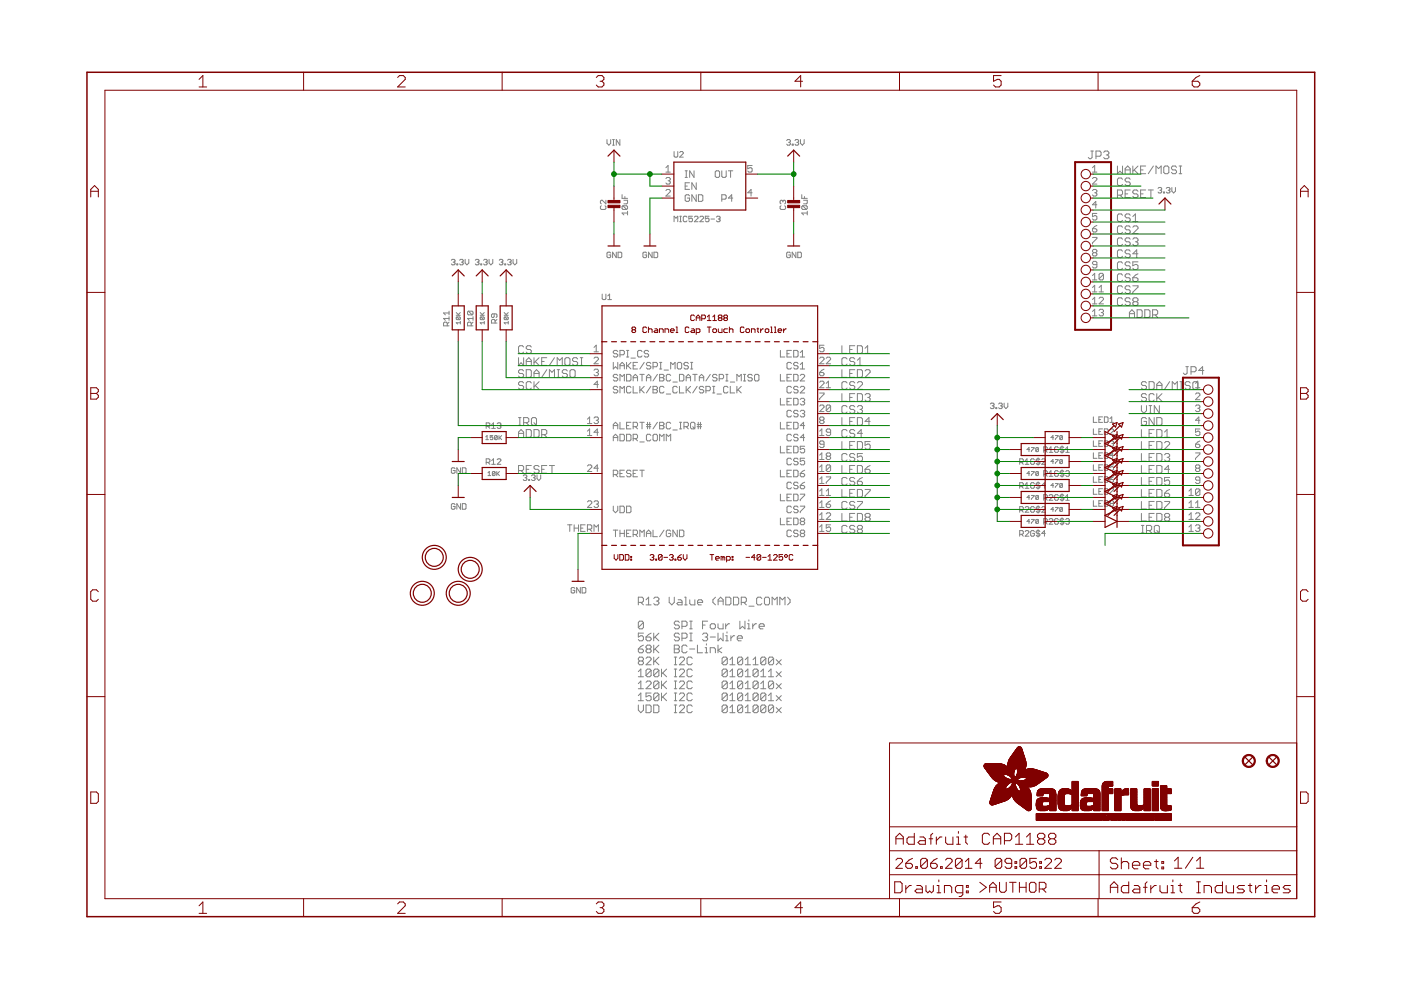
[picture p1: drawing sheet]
<svg xmlns="http://www.w3.org/2000/svg" width="297mm" height="210mm" viewBox="0 0 297 210" stroke-linecap="round" stroke-linejoin="round" font-family="sans-serif">
<g fill="none" stroke="#808080" stroke-width=".21">
<path d="M128.7 29.6v.8l.4 .4 .4-.4v-.8M129.9 29.6h.4M129.9 30.8h.4M130.1 29.6v1.2M131.4 29.6v1.2l-.7-1.2v1.2M141.2 37.9l.2-.3h.5l.2 .3-.2 .4M141.2 35.6l.4-.5v1.4M141.2 36.5h.9M141.6 38.3h.3M141.9 38.3l.2 .3-.2 .4h-.5l-.2-.2M142.9 32.1v1l.2 .2h.4l.2-.2v-1M144.1 32.3l.2-.2h.4l.2 .2v.2l-.8 .8h.8"/>
<path d="M145.3 37.6h.4M145.3 36.2h.4M145.3 39.5h.4M145.5 36.2v1.4M146.2 38.8h-.9v1.4h.9M147.2 36.2v1.4l-1-1.4v1.4M147.6 38.8v1.4l-.9-1.4v1.4M151.6 36.4l.3-.2h.4l.3 .2v1l-.3 .2h-.4l-.3-.2zM153 36.2v1.2l.3 .2h.4l.3-.2v-1.2M154.4 36.2h1M154.9 36.2v1.4M159.5 35.1h-1v.7l.7-.2 .3 .2v.5l-.3 .2h-.4l-.3-.2"/>
<path d="M166.8 29.8l.2-.2h.4l.2 .2-.2 .4M167.2 30.2h.2M167.4 30.2l.2 .2-.2 .4h-.4l-.2-.2M168 30.6h.2v.2h-.2zM168.6 29.8l.1-.2h.4l.2 .2-.2 .4M168.9 30.2h.2M169.1 30.2l.2 .2-.2 .4h-.4l-.1-.2M169.7 29.6v.8l.4 .4 .4-.4v-.8M231.3 32h.5M231.5 32v1.4l-.2 .3h-.3l-.3-.3M231.6 37.9l.3-.3h.4l.3 .3v.2l-1 .9h1M231.6 36.5h1"/>
<path d="M231.6 35.6l.5-.5v1.4M232.4 33.1h.8l.2-.2v-.6l-.2-.3h-.8v1.7M234 32.3l.3-.3h.5l.3 .3v.3l-.3 .3M234.5 32.9h.3M234.8 32.9l.3 .2v.3l-.3 .3h-.5l-.3-.3M236.9 35.2v1.6l.5-.5 .6 .5v-1.6M238 38l-.3-.3h-.5l-.3 .3v1.1l.3 .3h.5l.3-.3M238.5 36.8v-1l.6-.6 .5 .6v1M238.5 36h1.1M239.6 38l-.2-.3h-.6l-.3 .3v.3l.3 .3h.6l.2 .2v.3l-.2 .3h-.6l-.3-.3M240.2 35.2v1.6M240.5 36l.8 .8"/>
<path d="M241.3 35.2l-1.1 1.1M241.8 36h.6M242.9 35.2h-1.1v1.6h1.1M244.5 35.2l-1 1.6M245.1 36.8v-1.6l.5 .6 .6-.6v1.6M245.5 39.9l.2-.1h.4l.2 .1-.2 .4M246.7 35.5l.3-.3h.5l.3 .3v1.1l-.3 .2h-.5l-.3-.2zM247.3 39.9l.2-.1h.4l.2 .1-.2 .4M248.5 39.8v.7l.3 .4 .4-.4v-.7M249.4 35.5l-.2-.3h-.6l-.2 .3v.3l.2 .2h.6l.2 .3v.3l-.2 .2h-.6l-.2-.2M250 35.2h.5M250 36.8h.5"/>
<path d="M250.3 35.2v1.6M95.7 55.2l.2-.2h.4l.2 .2-.2 .4M96.1 55.6h.2M96.3 55.6l.2 .2-.2 .4h-.4l-.2-.2M96.9 56h.1v.2h-.1zM97.5 55.2l.1-.2h.4l.2 .2-.2 .4M97.8 55.6h.2M98 55.6l.2 .2-.2 .4h-.4l-.1-.2M98.6 55v.8l.4 .4 .4-.4v-.8M100.8 55.2l.2-.2h.3l.3 .2-.3 .4M101.2 55.6h.1M101.3 55.6l.3 .2-.3 .4h-.3l-.2-.2"/>
<path d="M101.9 56h.2v.2h-.2zM102.5 55.2l.2-.2h.4l.2 .2-.2 .4M102.9 55.6h.2M103.1 55.6l.2 .2-.2 .4h-.4l-.2-.2M103.7 55v.8l.4 .4 .4-.4v-.8M105.9 55.2l.1-.2h.4l.2 .2-.2 .4M106.2 55.6h.2M106.4 55.6l.2 .2-.2 .4h-.4l-.1-.2M107 56h.2v.2h-.2zM107.6 55.2l.2-.2h.4l.2 .2-.2 .4M108 55.6h.2M108.2 55.6l.2 .2-.2 .4h-.4l-.2-.2"/>
<path d="M108.8 55v.8l.4 .4 .4-.4v-.8M127.5 43.6l-.2 .2v.4l.2 .2h.8l.2-.2v-.4l-.2-.2M128.5 42.5v.7l-.8-.7-.4 .2v.3l.2 .2M129.5 53.7l-.2-.2h-.4l-.2 .2v.7l.2 .2h.4l.2-.2v-.3h-.4M130.7 53.5v1.1l-.8-1.1v1.1M131 53.5h.6l.2 .2v.7l-.2 .2h-.6zM131.9 41.3v.8h1.2M132.1 43.6h.8l.2 .2v.4l-.2 .2M132.1 43.6l-.2 .2v.4l.2 .2h.8M132.1 43.6l.8 .8M132.3 42.5h.8v.5l-.2 .2h-.6M132.5 41.7v.4"/>
<path d="M133.1 45.2h-1.2l.4 .4M133.1 44.8v.8M137.1 53.7l-.2-.2h-.4l-.2 .2v.7l.2 .2h.4l.2-.2v-.3h-.4M138.3 53.5v1.1l-.8-1.1v1.1M138.7 53.5h.6l.1 .2v.7l-.1 .2h-.6zM141.2 40.4l.2-.2h.5l.2 .2v.2l-.9 1h.9M142.9 47v-1.2l.4 .4 .4-.4v1.2M144.1 47h.4M144.1 45.8h.4M144.3 45.8v1.2M145.6 46l-.1-.2h-.4l-.2 .2v.8l.2 .2h.4l.1-.2M146.2 41.5l-.2-.2h-.5l-.2 .2v1l.2 .2h.5l.2-.2v-.5h-.5"/>
<path d="M146.8 45.8h-.8v.6l.4-.2 .4 .2v.4l-.2 .2h-.4l-.2-.2M147.2 46l.2-.2h.4l.2 .2v.2l-.8 .8h.8M147.6 41.3v1.4l-.9-1.4v1.4M148.1 41.3h.7l.2 .2v1l-.2 .2h-.7zM148.4 46l.2-.2h.4l.2 .2v.2l-.8 .8h.8M150.3 45.8h-.8v.6l.4-.2 .4 .2v.4l-.2 .2h-.3l-.3-.2M150.7 46.4h.8M151.9 46l.2-.2h.4l.2 .2-.2 .4M152.3 46.4h.2M152.5 46.4l.2 .2-.2 .4h-.4l-.2-.2M153 42.2h.7l.3-.2v-.5l-.3-.2h-.7v1.4M155.4 42h-1l.7-.7v1.4"/>
<path d="M159.5 40.9h-1l.7-.7v1.4M165.6 43.6l-.2 .2v.4l.2 .2h.8l.2-.2v-.4l-.2-.2M166 42.7l-.2-.2-.4 .2v.3l.2 .2M166 42.7l.2-.2 .4 .2v.3l-.2 .2M166 42.7v.1M167.6 53.7l-.2-.2h-.4l-.2 .2v.7l.2 .2h.4l.2-.2v-.3h-.4M168.7 53.5v1.1l-.7-1.1v1.1M169.1 53.5h.6l.2 .2v.7l-.2 .2h-.6zM170 41.3v.8h1.2M170.2 43.6l-.2 .2v.4l.2 .2h.8M170.2 43.6h.8l.2 .2v.4l-.2 .2M170.2 43.6l.8 .8"/>
<path d="M170.4 42.5h.8v.5l-.2 .2h-.6M170.6 41.7v.4M171.2 45.2h-1.2l.4 .4M171.2 44.8v.8M231.6 50.3h1v.3l-1 .9v.2M231.6 58.4l.5-.4v1.4M231.6 40.4l.3-.2h.4l.3 .2-.3 .5M231.6 48.5h.7l.3 .5-.3 .2h-.4l-.3-.2zM231.6 59.4h1M231.9 53.6l-.3-.3 .3-.4h.4l.3 .2-.3 .5M231.9 53.6l-.3 .2 .3 .5h.4l.3-.3-.3-.4M231.9 53.6h.4"/>
<path d="M232.1 40.9h.2M232.3 40.9l.3 .2-.3 .5h-.4l-.3-.3M232.6 56.1h-.7l-.3-.2 .3-.5h.4l.3 .2v1l-.3 .2h-.4l-.3-.2M232.6 45.3h-1v.7l.7-.3 .3 .3v.4l-.3 .3h-.4l-.3-.3M232.6 43.4h-1l.7-.7v1.4M232.6 47.8l-1 .7M234 58.2v.9l-.3 .3h-.4l-.3-.3M234 58.2l-.3-.2h-.4l-.3 .2v.9M234 58.2l-1 .9M236.9 41.4h.8l.3-.3v-.5l-.3-.3h-.8v1.6M237.4 41.4l.6 .5M238 48.2l-.3-.3h-.5l-.3 .3v1.1l.3 .2h.5l.3-.2"/>
<path d="M238 58.3l-.3-.2h-.5l-.3 .2v1.1l.3 .3h.5l.3-.3M238 45.6l-.3-.2h-.5l-.3 .2v1.1l.3 .3h.5l.3-.3M238 55.8l-.3-.3h-.5l-.3 .3v1.1l.3 .2h.5l.3-.2M238 50.7l-.3-.3h-.5l-.3 .3v1.1l.3 .3h.5l.3-.3M238 53.3l-.3-.3h-.5l-.3 .3v1l.3 .3h.5l.3-.3M238.5 41.1h.6M239.6 45.6l-.2-.2h-.6l-.3 .2v.3l.3 .3h.6l.2 .3v.2l-.2 .3h-.6l-.3-.3M239.6 40.3h-1.1v1.6h1.1M239.6 48.2l-.2-.3h-.6l-.3 .3v.3l.3 .2h.6l.2 .3v.3l-.2 .2h-.6l-.3-.2M239.6 50.7l-.2-.3h-.6l-.3 .3v.3l.3 .3h.6l.2 .2v.3l-.2 .3h-.6l-.3-.3M239.6 53.3l-.2-.3h-.6l-.3 .3v.2l.3 .3h.6l.2 .3v.2l-.2 .3h-.6l-.3-.3M239.6 55.8l-.2-.3h-.6l-.3 .3v.3l.3 .2h.6l.2 .3v.3l-.2 .2h-.6l-.3-.2"/>
<path d="M239.6 58.3l-.2-.2h-.6l-.3 .2v.3l.3 .3h.6l.2 .2v.3l-.2 .3h-.6l-.3-.3M240.2 47h1.1M240.2 58.9h.8l.3 .2v.3l-.3 .3h-.5l-.3-.3zM240.2 45.9l.5-.5v1.6M240.2 48.2l.3-.3h.5l.3 .3v.3l-1.1 1h1.1M240.2 50.7l.3-.3h.5l.3 .3v.3l-.3 .3M240.7 51.3h.3M241 51.3l.3 .2v.3l-.3 .3h-.5l-.3-.3M241.3 40.6l-.3-.3h-.5l-.3 .3v.2l.3 .3h.5l.3 .3v.2l-.3 .3h-.5l-.3-.3M241.3 53.8h-1.1l.8-.8v1.6M241.3 55.5h-1.1v.8l.5-.2h.3l.3 .2v.6l-.3 .2h-.5l-.3-.2M241.3 58.1l-.6 .2-.5 .6"/>
<path d="M241.8 41.1h.6M242.9 40.3h-1.1v1.6h1.1M243.5 40.3h1M244 40.3v1.6M245.9 40.3h.2M246.1 40.3l.2 .2-.2 .4h-.4l-.2-.2M246.7 40.7h.2v.2h-.2zM247.7 40.3h.2M247.9 40.3l.2 .2-.2 .4h-.4l-.2-.2M94.8 69.1v-.6l-.2-.2h-.4l-.2 .2v.6h1.2M95.2 67.5h-1.2l.4 .4M95.2 68.3l-.4 .4"/>
<path d="M95.2 66v.8M95.2 67.1v.8M95.2 66.4h-1.2l.4 .4M96.7 66.8h.9M96.7 66.3l.6 .5M96.9 67.2l-.2 .4 .2 .2h.6M96.9 67.2h.6l.1 .2-.1 .4M96.9 67.2l.6 .6M97.6 68.4h-.9l.3 .3M97.6 68.1v.6M97.6 66.3l-.4 .4M99.3 66l.8 .8"/>
<path d="M99.3 66l-.2 .2v.3l.2 .3h.8M99.3 66h.8l.2 .2v.3l-.2 .3M99.9 69.1v-.6l-.2-.2h-.4l-.2 .2v.6h1.2M100.3 68.3l-.4 .4M100.3 67.5h-1.2l.4 .4M100.3 67.1v.8M101.8 66.8h.9M101.8 66.3l.6 .5M102 67.2l-.2 .4 .2 .2h.5M102 67.2h.5l.2 .2-.2 .4M102 67.2l.5 .6M102.7 68.4h-.9l.3 .3"/>
<path d="M102.7 68.1v.6M102.7 66.3l-.5 .4M104.8 66.5v.6l-.2 .2-.4-.2v-.3l.2-.3h.8l.2 .3v.3l-.2 .2M105 68.5v-.6l-.2-.2h-.4l-.2 .2v.6h1.2M105.4 67.7l-.4 .4M106.9 66.8h.9M106.9 66.3l.6 .5M107 67.2h.6l.2 .2-.2 .4M107 67.2l-.1 .4 .1 .2h.6M107 67.2l.6 .6M107.8 68.4h-.9l.3 .3M107.8 68.1v.6"/>
<path d="M107.8 66.3l-.5 .4M109.9 75.8v1.7l.6-.6 .5 .6v-1.7M111 73.6l-.3-.3h-.5l-.3 .3v1.1l.3 .2h.5l.3-.2M111 78.7l-.3-.3h-.5l-.3 .3v.2l.3 .3h.5l.3 .3v.2l-.3 .3h-.5l-.3-.3M111.6 78.4h.8l.2 .3v1l-.2 .3h-.8zM111.6 76.6h1M111.6 77.5v-1.1l.5-.6 .5 .6v1.1M112.6 73.6l-.2-.3h-.6l-.2 .3v.3l.2 .2h.6l.2 .3v.3l-.2 .2h-.6l-.2-.2M113.2 79.2h1.1M113.2 75.8v1.7M113.5 76.6l.8 .9M114.3 75.8l-1.1 1.1"/>
<path d="M114.9 76.6h.5M115.9 75.8h-1v1.7h1M115.9 78.4l-1 1.6M117.6 75.8l-1.1 1.7M118.1 77.5v-1.7l.6 .6 .5-.6v1.7M118.1 78.4h.6M118.4 78.4v1.6M120 75.8h.6l.2 .3v1.1l-.2 .3h-.6l-.2-.3v-1.1zM120.3 78.7l-.3-.3h-.5l-.3 .3v.2l.3 .3h.5l.3 .3v.2l-.3 .3h-.5l-.3-.3M120.8 78.7l.3-.3h.6l.2 .3v1l-.2 .3h-.6l-.3-.3zM122.5 76.1l-.3-.3h-.5l-.3 .3v.3l.3 .2h.5l.3 .3v.3l-.3 .3h-.5l-.3-.3M123 75.8h.6"/>
<path d="M123 77.5h.6M123.3 75.8v1.7M125.9 76l.3-.3h.4l.3 .3v.2l-1 .9h1M125.9 78.5l.3-.2h.4l.3 .2-.3 .5M125.9 73.7l.5-.5v1.4M125.9 74.6h1M126.4 79h.2M126.6 79l.3 .2-.3 .5h-.4l-.3-.3M127.7 62.4v.9l.2 .2h.4l.2-.2v-.9M128.9 63.5h.7M128.9 62.7l.3-.3v1.1M130 76.8v1.4l.5-.4 .5 .4v-1.4"/>
<path d="M131 74.5l-.3-.2h-.4l-.3 .5 .3 .2h.4l.3 .2v.3l-.3 .2h-.4l-.3-.2M131 79.6l-.3-.2h-.4l-.3 .4 .3 .3h.4l.3 .2v.2l-.3 .3h-.4l-.3-.3M131.4 75.2h.7l.3-.2v-.5l-.3-.2h-.7v1.4M131.4 78.2v-.9l.5-.5 .5 .5v.9M131.4 77.5h1M132.8 74.3h.5M132.8 75.7h.5M132.8 76.8v1.4M132.8 79.4h.7l.3 .2v.9l-.3 .3h-.7zM133.1 74.3v1.4M133.1 77.5l.7 .7M133.8 75.9h.9"/>
<path d="M133.8 76.8l-1 1M134.2 77.5h.5M135.2 76.8h-1v1.4h1M135.7 79.4h.9M136.1 74.5l-.2-.2h-.5l-.2 .2v1l.2 .2h.5l.2-.2M136.1 79.4v1.4M136.6 76.8l-.9 1.4M137.5 74.5l-.2-.2h-.5l-.2 .2 .2 .5h.5l.2 .2-.2 .5h-.5l-.2-.2M138 77.1l-.2-.3h-.5l-.2 .3 .2 .4h.5l.2 .3-.2 .4h-.5l-.2-.2M138.5 77.8h.6l.3-.3v-.4l-.3-.3h-.6v1.4M139.4 79.4l-.9 1.4M139.8 79.4h.7l.3 .2-.3 .5 .3 .4-.3 .3h-.7z"/>
<path d="M139.8 76.8h.5M139.8 78.2h.5M140.1 76.8v1.4M140.8 78.5h.9M142.2 78.2v-1.4l.5 .5 .4-.5v1.4M142.2 79.6l-.2-.2h-.5l-.2 .2v.9l.2 .3h.5l.2-.3M143.8 76.8h.5l.2 .3v.9l-.2 .2h-.5l-.2-.2v-.9zM144.1 79.4h.7l.2 .2v.9l-.2 .3h-.7zM145.9 77.1l-.2-.3h-.5l-.2 .3 .2 .4h.5l.2 .3-.2 .4h-.5l-.2-.2M146.4 76.8h.5M146.4 78.2h.5M146.6 76.8v1.4"/>
<path d="M146.9 79.4h.9M147.3 79.4v1.4M150.6 79.4l-.9 1.4M152 79.6l-.2-.2h-.5l-.2 .4 .2 .3h.5l.2 .4-.2 .3h-.5l-.2-.3M153.9 79.4h.4M154.1 79.4v1.4M157.6 79.4h.5M157.9 79.4v1.4M159.5 79.6l-.2-.2h-.5l-.2 .4 .2 .3h.5l.2 .4-.2 .3h-.5l-.2-.3M160 79.6l.2-.2h.5l.2 .2v.9l-.2 .3h-.5l-.2-.3zM165.5 74.3v1.4h.9M165.5 79.4v1.4h.9"/>
<path d="M166.9 75h.4M167.8 74.3h-.9v1.4h.9M167.8 77.1l-.2-.3h-.5l-.2 .3v.9l.2 .2h.5l.2-.2M167.8 79.4h-.9v1.4h.9M168.3 79.4h.7l.2 .2v.9l-.2 .3h-.7zM168.3 74.3h.7l.2 .2v1l-.2 .2h-.7zM169.2 77.1l-.2-.3h-.5l-.2 .5 .2 .2h.5l.2 .5-.2 .2h-.5l-.2-.2M169.7 75.7h.9M169.7 78.2h.9M169.7 79.6l.2-.2h.5l.2 .2v.2l-.9 1h.9M169.7 74.8l.4-.5v1.4M169.7 77.3l.4-.5v1.4"/>
<path d="M173.8 76l.2-.3h.5l.2 .3v.2l-.9 .9h.9M173.8 79h.7l.2 .4-.2 .3h-.5l-.2-.3zM174.7 73.2h-.9v.7l.7-.2 .2 .2v.5l-.2 .2h-.5l-.2-.2M174.7 78.3l-.9 .7M175.2 76l.2-.3h.5l.2 .3v.2l-.9 .9h.9M178.5 73.3v1.6h1.1M178.5 78.4v1.6h1.1M179.6 76.1l-.3-.3h-.5l-.3 .3v1.1l.3 .3h.5l.3-.3M180.1 74.1h.6M180.1 79.2h.6M181.2 76.1l-.2-.3h-.6l-.3 .3v.3l.3 .2h.6l.2 .3v.3l-.2 .3h-.6l-.3-.3M181.2 73.3h-1.1v1.6h1.1"/>
<path d="M181.2 78.4h-1.1v1.6h1.1M181.8 73.3h.8l.3 .3v1.1l-.3 .2h-.8zM181.8 78.4h.8l.3 .3v1l-.3 .3h-.8zM181.8 77.5h1.1M181.8 76.4l.5-.6v1.7M183.4 74.9h1.1M183.4 73.9l.6-.6v1.6M183.4 78.7l.3-.3h.5l.3 .3v.2l-1.1 1.1h1.1M231.6 61l.5-.5v1.4M231.6 63.5l.5-.5v1.4M231.6 66l.5-.4v1.4M231.6 61.9h1"/>
<path d="M231.6 64.4h1M231.6 67h1M233 65.8l.3-.2h.4l.3 .2-.3 .5M233 63.3l.3-.3h.4l.3 .3v.2l-1 .9h1M233 61.9h1M233 61l.5-.5v1.4M233.5 66.3h.2M233.7 66.3l.3 .2-.3 .5h-.4l-.3-.3M238 63.4l-.3-.3h-.5l-.3 .3v1.1l.3 .3h.5l.3-.3M238 60.9l-.3-.3h-.5l-.3 .3v1.1l.3 .2h.5l.3-.2M239.5 67.3v-1.1l.5-.5 .5 .5v1.1M239.5 66.5h1"/>
<path d="M239.6 60.9l-.2-.3h-.6l-.3 .3v.3l.3 .2h.6l.2 .3v.3l-.2 .2h-.6l-.3-.2M239.6 63.4l-.2-.3h-.6l-.3 .3v.3l.3 .3h.6l.2 .2v.3l-.2 .3h-.6l-.3-.3M240.2 60.6h1.1v.3l-1.1 1.1v.2M240.5 64l-.3-.3v-.3l.3-.3h.5l.3 .3v.3l-.3 .3M240.5 64l-.3 .2v.3l.3 .3h.5l.3-.3v-.3l-.3-.2M240.5 64h.5M241.1 65.7h.8l.3 .3v1l-.3 .3h-.8zM242.7 65.7h.8l.3 .3v1l-.3 .3h-.8zM244.4 66.8h.8l.2-.3v-.5l-.2-.3h-.8v1.6M244.9 66.8l.5 .5M251.4 77.7h.6M251.7 77.7v1.4l-.3 .3h-.3l-.2-.3"/>
<path d="M252.5 78.8h.8l.3-.3v-.5l-.3-.3h-.8v1.7M255.2 78.5h-1.1l.9-.8v1.7M96.5 99.4l-.2-.2h-.4l-.2 .2v.8l.2 .2h.4l.2-.2v-.4h-.4M97.6 99.2v1.2l-.7-1.2v1.2M98 99.2h.6l.2 .2v.8l-.2 .2h-.6zM103 92.6l.3-.2v.8M103 93.2h.6M103.1 90.4h.6l.2-.2v-.3l-.2-.2h-.6v1.1M103.1 98h.6l.2-.1v-.4l-.2-.2h-.6v1.1M103.5 90.4l.4 .4M103.5 98l.4 .4M104.2 97.7l.4-.4v1.1"/>
<path d="M104.2 90l.4-.3v1.1M104.2 98.4h.8M104.2 90.8h.8M104.5 92.4h-.6v.4l.3-.2 .3 .2-.1 .4-.5-.1M105.3 100v.8M105.4 89.9l.2-.2h.4l.2 .2-.2 .3M105.4 97.5l.2-.2h.4l.2 .2v.2l-.8 .7h.8M105.4 92.5v.6l-.1 .1-.4-.1M105.4 92.5l-.4-.1-.1 .1v.6M105.4 92.5l-.5 .6M105.8 92.4v.8M105.8 90.2h.2"/>
<path d="M105.9 100l-.6 .5M105.9 92.8l.5 .4M106 90.2l.2 .2-.2 .4h-.4l-.2-.2M106.4 92.4l-.6 .5M109.9 99.8h.8l.3-.3v-.5l-.3-.3h-.8v1.6M109.9 91.9h1.1M109.9 90.2h.6M109.9 88.5h.6M109.9 92.7v-1.1l.6-.5 .5 .5v1.1M110.2 88.5v1.7M110.5 99.8l.5 .5M111 89.6h.8l.3-.3v-.5l-.3-.3h-.8v1.7"/>
<path d="M111 81.2l-.3-.3h-.5l-.3 .3v.3l.3 .2h.5l.3 .3v.3l-.3 .2h-.5l-.3-.2M111.6 91.1h.8l.2 .3v1l-.2 .3h-.8zM111.6 99.5h.5M111.6 89.6l.5 .6M112.6 98.7h-1v1.6h1M112.6 81.2l-.2-.3h-.6l-.2 .3v1.1l.2 .2h.6l.2-.2M112.7 88.8l.2-.3h.6l.2 .3v1.1l-.2 .3h-.6l-.2-.3zM113.2 89.6l.5 .6M113.2 80v-1.1l.5-.5 .6 .5v1.1M113.2 91.1h.8l.3 .3v1l-.3 .3h-.8zM113.2 80.9v1.6M113.5 81.7l.8 .8"/>
<path d="M114.3 99l-.3-.3h-.5l-.3 .3v.2l.3 .3h.5l.3 .3v.3l-.3 .2h-.5l-.3-.2M114.3 80.9l-1.1 1.1M114.9 92.2h.8l.2-.3v-.5l-.2-.3h-.8v1.6M114.9 99.5h.5M115.4 92.2l.5 .5M115.9 98.7h-1v1.6h1M116.5 98.7h1.1M116.5 80v-1.6l.5 .5 .6-.5v1.6M117 98.7v1.6M118.1 80h.6M124.5 98.8l.3-.2h.4l.3 .2v.2l-1 1h1M124.5 92.4h1"/>
<path d="M124.5 88.9l.5-.5v1.4M124.5 91.4l.5-.4v1.4M124.5 89.8h1M125.9 88.6l.3-.2h.4l.3 .2-.3 .5M126.4 89.1h.2M126.6 89.1l.3 .2-.3 .5h-.4l-.3-.2M126.9 81.5h-1l.7-.7v1.4M126.9 91.7h-1l.7-.7v1.4M126.9 99.3h-1l.7-.7v1.4M130 92.8h1M130 90.9v-.9l.5-.5 .5 .5v.9M130 93.5v-1l.5-.4 .5 .4v1"/>
<path d="M130 90.2h1M131 82.1l-.3-.2h-.4l-.3 .5 .3 .2h.4l.3 .2v.3l-.3 .2h-.4l-.3-.2M131.4 80.8v-1.4l.5 .4 .5-.4v1.4M131.4 83.3v-1.4l.5 .5 .5-.5v1.4M131.4 89.5v1.4h1M131.4 92.1h.7l.3 .2v.9l-.3 .3h-.7zM132.4 99.7h-1v1.4h1M132.8 92.1h.7l.3 .2v.9l-.3 .3h-.7zM132.8 90.2h.5M133.8 99.9l-.3-.2h-.4l-.3 .5 .3 .2h.4l.3 .5-.3 .2h-.4l-.3-.2M133.8 82.1l-.3-.2h-.4l-.3 .2v1l.3 .2h.4l.3-.2M133.8 89.5h-1v1.4h1"/>
<path d="M134.2 80.8v-1l.5-.4 .5 .4v1M134.2 81.9v1.4h1M134.2 90.5h.7l.3-.3v-.4l-.3-.3h-.7v1.4M134.2 93h.7l.3-.2v-.5l-.3-.2h-.7v1.4M134.2 80.1h1M134.7 90.5l.5 .4M134.7 93l.5 .5M135.2 99.7h-1v1.4h1M135.7 81.9v1.4M135.7 89.5h.9M135.7 99.7h.9M135.7 93.7h.9"/>
<path d="M135.9 82.6l.7 .7M136.1 89.5v1.4M136.1 99.7v1.4M136.6 81.9l-.9 .9M137.1 80.8v-1l.4-.4 .5 .4v1M137.1 80.1h.9M137.1 90.5h.9M137.1 90h.9M137.3 89.5v1.4M137.8 89.5v1.4M138 92.3l-.2-.2h-.5l-.2 .2v.9l.2 .3h.5l.2-.3M138 81.9l-.9 1.4"/>
<path d="M138.5 81.9h.6l.3 .2-.3 .5 .3 .5-.3 .2h-.6zM138.5 82.6h.6M138.7 92.1h.4l.3 .2v.9l-.3 .3h-.4l-.2-.3v-.9zM139.4 89.5l-.9 1.4M139.8 80.1h.7M139.8 89.5h.7l.3 .3-.3 .4 .3 .5-.3 .2h-.7zM139.8 93.5v-1.4l.5 .4 .5-.4v1.4M139.8 90.2h.7M140.8 82.1l-.3-.2h-.4l-.3 .2v1l.3 .2h.4l.3-.2M141.3 93.5v-1.4l.4 .4 .5-.4v1.4M141.3 83.5h.9M142.2 89.8l-.2-.3h-.5l-.2 .3v.9l.2 .2h.5l.2-.2"/>
<path d="M142.7 81h.9M142.7 91.2h.9M143.6 82.1l-.2-.2h-.5l-.2 .2v1l.2 .2h.5l.2-.2M144.1 81.9v1.4h.9M144.1 90.9h.4M144.1 89.5h.4M144.3 89.5v1.4M145 90.5h.7l.2-.3v-.4l-.2-.3h-.7v1.4M145.5 80.1h.9M145.5 80.8v-1l.4-.4 .5 .4v1M145.5 81.9v1.4M145.5 90.5l.4 .4"/>
<path d="M145.7 82.6l.7 .7M146.4 81.9l-.9 .9M146.6 89.5h.5l.2 .3v.9l-.2 .2h-.5l-.2-.2v-.9zM146.9 90.5l.4 .4M147.8 81.9l-.9 1.4M147.8 90.5h.9M147.8 90h.9M148 89.5v1.4M148.3 80.1h.9M148.3 80.8v-1l.4-.4 .5 .4v1M148.5 89.5v1.4M149.2 82.1l-.2-.2h-.5l-.2 .5 .2 .2h.5l.2 .5-.2 .2h-.5l-.2-.2"/>
<path d="M149.7 82.8h.7l.2-.2v-.5l-.2-.2h-.7v1.4M151.1 81.9h.5M151.1 83.3h.5M151.3 81.9v1.4M152 83.5h1M152.5 80.3h.7l.2-.2v-.5l-.2-.2h-.7v1.4M153.9 80.8h.4M154.3 82.1l-.2-.2h-.5l-.2 .2v1l.2 .2h.5l.2-.2M154.8 81h1M154.8 81.9v1.4h1M156.2 80.8v-1.4l.5 .4 .5-.4v1.4M156.2 81.9v1.4"/>
<path d="M156.5 82.6l.7 .7M157.2 81.9l-1 .9M157.6 80.8h.5M165.5 84.5v1.4h.9M165.5 89.5v1.4h.9M165.5 94.6v1.4h.9M165.5 99.7v1.4h.9M166.9 95.3h.4M166.9 80.1h.4M166.9 85.2h.4M166.9 90.2h.4M167.8 82.1l-.2-.2h-.5l-.2 .2v1l.2 .2h.5l.2-.2"/>
<path d="M167.8 97.4l-.2-.2h-.5l-.2 .2v.9l.2 .3h.5l.2-.3M167.8 84.5h-.9v1.4h.9M167.8 87.2l-.2-.2h-.5l-.2 .2v1l.2 .2h.5l.2-.2M167.8 89.5h-.9v1.4h.9M167.8 92.3l-.2-.2h-.5l-.2 .2v.9l.2 .3h.5l.2-.3M167.8 94.6h-.9v1.4h.9M167.8 99.7h-.9v1.4h.9M168.3 89.5h.7l.2 .3v.9l-.2 .2h-.7zM168.3 84.5h.7l.2 .2v.9l-.2 .3h-.7zM168.3 94.6h.7l.2 .2v1l-.2 .2h-.7zM168.3 99.7h.7l.2 .2v1l-.2 .2h-.7zM169.2 82.1l-.2-.2h-.5l-.2 .5 .2 .2h.5l.2 .5-.2 .2h-.5l-.2-.2"/>
<path d="M169.2 92.3l-.2-.2h-.5l-.2 .4 .2 .3h.5l.2 .4-.2 .3h-.5l-.2-.3M169.2 97.4l-.2-.2h-.5l-.2 .4 .2 .3h.5l.2 .4-.2 .3h-.5l-.2-.3M169.2 87.2l-.2-.2h-.5l-.2 .5 .2 .2h.5l.2 .5-.2 .2h-.5l-.2-.2M169.7 84.7l.2-.2h.5l.2 .2-.2 .5M169.7 82.1l.2-.2h.5l.2 .2v.3l-.9 .9h.9M169.7 87.2l.2-.2h.5l.2 .2-.2 .5M170.1 85.2h.3M170.1 87.7h.3M170.4 85.2l.2 .2-.2 .5h-.5l-.2-.3M170.4 87.7l.2 .2-.2 .5h-.5l-.2-.2M170.6 92.8h-.9l.7-.7v1.4M170.6 94.6h-.9v.7l.4-.2 .5 .2v.5l-.2 .2h-.5l-.2-.2"/>
<path d="M170.6 97.2h-.9v.7l.4-.3 .5 .3v.4l-.2 .3h-.5l-.2-.3M170.6 90.2h-.9l.7-.7v1.4M170.6 99.7l-.9 .7M173.8 100h.9M173.8 92.4h.9M173.8 86.1l.2-.2h.5l.2 .2v.2l-.9 1h.9M173.8 97.4h.9M173.8 83.3h.9v.3l-.9 .9v.3M173.8 81l.2-.2h.5l.2 .2v.3l-.9 .9h.9M173.8 99l.4-.4v1.4M173.8 91.4l.4-.4v1.4M173.8 96.5l.4-.5v1.4"/>
<path d="M174 89.1l-.2-.2 .2-.5h.5l.2 .2-.2 .5M174 89.1l-.2 .2 .2 .5h.5l.2-.2-.2-.5M174 89.1h.5M174.7 94.2h-.7l-.2-.2 .2-.5h.5l.2 .2v1l-.2 .2h-.5l-.2-.2M175.2 81.3l.4-.5v1.4M175.2 82.2h.9M175.4 96.7l-.2 .3 .2 .4h.5l.2-.2-.2-.5M175.4 96.7l-.2-.2 .2-.5h.5l.2 .3-.2 .4M175.4 96.7h.5M176.1 98.8v.9l-.2 .3h-.5l-.2-.3M176.1 91.7h-.7l-.2-.3 .2-.4h.5l.2 .2v.9l-.2 .3h-.5l-.2-.3M176.1 86.1l-.2-.2h-.5l-.2 .2v.9"/>
<path d="M176.1 98.8l-.2-.2h-.5l-.2 .2v.9M176.1 86.1v.9l-.2 .3h-.5l-.2-.3M176.1 98.8l-.9 .9M176.1 86.1l-.9 .9M178.5 98.7v1.6h1.1M178.5 83.5v1.6h1.1M178.5 88.5v1.7h1.1M178.5 93.6v1.6h1.1M179.6 96.4l-.3-.2h-.5l-.3 .2v1.1l.3 .3h.5l.3-.3M179.6 91.4l-.3-.3h-.5l-.3 .3v1l.3 .3h.5l.3-.3M179.6 81.2l-.3-.3h-.5l-.3 .3v1.1l.3 .2h.5l.3-.2M179.6 86.3l-.3-.3h-.5l-.3 .3v1.1l.3 .2h.5l.3-.2"/>
<path d="M180.1 94.4h.6M180.1 84.3h.6M180.1 89.3h.6M180.1 99.5h.6M181.2 91.4l-.2-.3h-.6l-.3 .3v.2l.3 .3h.6l.2 .3v.2l-.2 .3h-.6l-.3-.3M181.2 98.7h-1.1v1.6h1.1M181.2 96.4l-.2-.2h-.6l-.3 .2v.3l.3 .3h.6l.2 .2v.3l-.2 .3h-.6l-.3-.3M181.2 81.2l-.2-.3h-.6l-.3 .3v.3l.3 .2h.6l.2 .3v.3l-.2 .2h-.6l-.3-.2M181.2 83.5h-1.1v1.6h1.1M181.2 86.3l-.2-.3h-.6l-.3 .3v.2l.3 .3h.6l.2 .3v.3l-.2 .2h-.6l-.3-.2M181.2 88.5h-1.1v1.7h1.1M181.2 93.6h-1.1v1.6h1.1"/>
<path d="M181.8 83.5h.8l.3 .2v1.1l-.3 .3h-.8zM181.8 98.7h.8l.3 .3v1.1l-.3 .2h-.8zM181.8 86.3l.3-.3h.5l.3 .3v.2l-.3 .3M181.8 93.6h.8l.3 .3v1.1l-.3 .2h-.8zM181.8 88.5h.8l.3 .3v1.1l-.3 .3h-.8zM181.8 81.2l.3-.3h.5l.3 .3v.3l-1.1 1h1.1M182.3 86.8h.3M182.6 86.8l.3 .3v.3l-.3 .2h-.5l-.3-.2M182.9 91.9h-1.1l.8-.8v1.6M182.9 96.2h-1.1v.8l.5-.3h.3l.3 .3v.5l-.3 .3h-.5l-.3-.3M183.4 99.5h.8l.3 .3v.3l-.3 .2h-.5l-.3-.2zM183.4 83.7l.3-.2h.5l.3 .2v.3l-.3 .3"/>
<path d="M184 84.3h.2M184.2 84.3l.3 .2v.3l-.3 .3h-.5l-.3-.3M184.5 98.7l-.5 .3-.6 .5M184.5 93.6h-1.1v.8l.6-.3h.2l.3 .3v.6l-.3 .2h-.5l-.3-.2M184.5 89.3h-1.1l.8-.8v1.7M210 85.7l.2-.2h.3l.3 .2-.3 .3M210.4 86h.1M210.5 86l.3 .2-.3 .4h-.3l-.2-.2M211.1 86.4h.2v.2h-.2zM211.7 85.7l.2-.2h.4l.2 .2-.2 .3M212.1 86h.2M212.3 86l.2 .2-.2 .4h-.4l-.2-.2"/>
<path d="M212.9 85.5v.7l.4 .4 .4-.4v-.7M216.2 98h.6l.2-.1v-.4l-.2-.2h-.6v1.1M216.6 98l.4 .4M217.4 98.4h.7M217.4 97.7l.3-.4v1.1M218.3 95.3h-.6l.5-.4v.9M218.7 100h.5l-.5 .8M218.7 94.9h.5l-.5 .9M219.3 97.5l-.2-.2h-.4l-.2 .2v.8l.2 .1h.4l.2-.1v-.4h-.4M220.1 97.1v1.5M220.2 95l-.4-.1-.2 .1v.6M220.2 95v.6l-.2 .2-.4-.2"/>
<path d="M220.2 95l-.6 .6M220.5 97.5l-.2-.2h-.4l-.2 .2 .2 .4h.4l.2 .4-.2 .1h-.4l-.2-.1M220.9 97.5l.2-.2h.3l.2 .2v.2l-.7 .7h.7M221.3 95.5h.5l.2-.2v-.4l-.2-.2h-.5v1.2M221.7 95.5l.3 .4M222.4 95.1l.4-.4v1.2M222.4 95.9h.8M223.4 92.8h-.6l.4-.4v.8M223.4 97.9h-.6l.4-.5v.9M223.8 92.4h.5l-.5 .8M223.8 97.4h.5l-.5 .9M224.4 94.9l-.2-.2h-.4l-.2 .2v.8l.2 .2h.4l.2-.2v-.4h-.4"/>
<path d="M225.2 94.5v1.6M225.2 99.6v1.6M225.3 92.5v.6l-.2 .1-.4-.1M225.3 92.5l-.5-.1-.1 .1v.6M225.3 97.6l-.5-.2-.1 .2v.5M225.3 97.6v.5l-.2 .2-.4-.2M225.3 92.5l-.6 .6M225.3 97.6l-.6 .5M225.6 94.9l-.2-.2h-.4l-.2 .2 .2 .4h.4l.2 .2v.2l-.2 .2h-.4l-.2-.2M226 95.9h.7M226 95.1l.3-.4v1.2M231.8 93.5v1.1h.8"/>
<path d="M231.8 98.6v1.1h.8M231.8 96v1.2h.8M231.8 88.4v1.2h.8M231.8 90.9v1.2h.8M233 89h.4M233 91.5h.4M233 94h.4M233 96.6h.4M233 99.1h.4M233.8 90.9h-.8v1.2h.8M233.8 88.4h-.8v1.2h.8M233.8 96h-.8v1.2h.8"/>
<path d="M233.8 93.5h-.8v1.1h.8M233.8 98.6h-.8v1.1h.8M234.1 90.9h.6l.2 .2v.8l-.2 .2h-.6zM234.1 88.4h.6l.2 .2v.8l-.2 .2h-.6zM234.1 96h.6l.2 .2v.8l-.2 .2h-.6zM234.1 93.5h.6l.2 .2v.7l-.2 .2h-.6zM234.1 98.6h.6l.2 .1v.8l-.2 .2h-.6zM235.3 91.1l.2-.2h.4l.2 .2v.2l-.8 .8h.8M235.3 93.7l.2-.2h.4l.2 .2-.2 .3M235.3 89.6h.8M235.3 88.8l.4-.4v1.2M235.7 94h.2"/>
<path d="M235.9 94l.2 .2-.2 .4h-.4l-.2-.2M236.1 98.6h-.8v.5l.4-.2 .4 .2v.4l-.2 .2h-.4l-.2-.2M236.1 96.6h-.8l.6-.6v1.2M242 98.7v1.6h1.1M242 86v1.1l.5 .5 .6-.5v-1.1M242 91.1v1.6h1.1M242 93.6v1.6h1.1M242 96.2v1.6h1.1M243.1 83.7l-.3-.2h-.5l-.3 .2v.3l.3 .3h.5l.3 .2v.3l-.3 .3h-.5l-.3-.3M243.1 81.2l-.3-.3h-.5l-.3 .3v.3l.3 .2h.5l.3 .3v.3l-.3 .2h-.5l-.3-.2M243.1 88.8l-.3-.3h-.5l-.3 .3v1.1l.3 .3h.5l.3-.3v-.6h-.6M243.6 80.9h.8l.3 .3v1.1l-.3 .2h-.8z"/>
<path d="M243.6 91.9h.6M243.6 94.4h.6M243.6 97h.6M243.6 99.5h.6M243.6 86h.6M243.6 87.6h.6M243.9 86v1.6M244.7 98.7h-1.1v1.6h1.1M244.7 83.7l-.3-.2h-.5l-.3 .2v1.1l.3 .3h.5l.3-.3M244.7 91.1h-1.1v1.6h1.1M244.7 88.5v1.7l-1.1-1.7v1.7M244.7 93.6h-1.1v1.6h1.1"/>
<path d="M244.7 96.2h-1.1v1.6h1.1M245.3 98.7h.8l.3 .3v1.1l-.3 .2h-.8zM245.3 91.1h.8l.3 .3v1l-.3 .3h-.8zM245.3 82.5v-1l.5-.6 .6 .6v1M245.3 83.5v1.6M245.3 88.5h.8l.3 .3v1.1l-.3 .3h-.8zM245.3 93.6h.8l.3 .3v1.1l-.3 .2h-.8zM245.3 96.2h.8l.3 .2v1.1l-.3 .3h-.8zM245.3 81.7h1.1M245.5 84.3l.9 .8M245.8 86v1.6l-1.1-1.6v1.6M246.4 83.5l-1.1 1"/>
<path d="M246.9 92.7h1.1M246.9 91.6l.5-.5v1.6M246.9 93.9l.3-.3h.5l.3 .3v.2l-1.1 1.1h1.1M246.9 96.4l.3-.2h.5l.3 .2v.3l-.3 .3M247.4 97h.3M247.7 97l.3 .2v.3l-.3 .3h-.5l-.3-.3M248 99.5h-1.1l.8-.8v1.6M248 80.9l-1.1 1.6M248.5 82.5v-1.6l.6 .6 .5-.6v1.6M250.2 80.9h.5M250.2 82.5h.5M250.4 80.9v1.6"/>
<path d="M252.3 81.2l-.2-.3h-.6l-.2 .3v.3l.2 .2h.6l.2 .3v.3l-.2 .2h-.6l-.2-.2M253.2 80.9h.5l.3 .3v1.1l-.3 .2h-.5l-.3-.2v-1.1zM253.5 94.2h.7l.2 .5-.2 .2h-.5l-.2-.2zM253.5 83.6l.2-.3h.5l.2 .3v.2l-.9 1h.9M253.5 86.1l.2-.2h.5l.2 .2-.2 .5M253.5 96h.9v.3l-.9 .9v.2M253.5 82.2h.9M253.5 81.3l.4-.5v1.4M253.7 99.3l-.2 .2 .2 .5h.5l.2-.3-.2-.4M253.7 99.3l-.2-.3 .2-.4h.5l.2 .2-.2 .5M253.7 99.3h.5M253.9 86.6h.3"/>
<path d="M254.2 86.6l.2 .2-.2 .5h-.5l-.2-.3M254.4 91h-.9v.7l.4-.3 .5 .3v.4l-.2 .3h-.5l-.2-.3M254.4 89.1h-.9l.7-.7v1.4M254.4 93.5l-.9 .7M96.5 107l-.2-.2h-.4l-.2 .2v.8l.2 .2h.4l.2-.2v-.4h-.4M97.6 106.8v1.2l-.7-1.2v1.2M98 106.8h.6l.2 .2v.8l-.2 .2h-.6zM103.5 100.2l.2-.2v.8M103.5 100.8h.5M105 100.1l-.5-.1-.1 .1v.6M105 100.1v.6l-.2 .1-.4-.1M105 100.1l-.6 .6"/>
<path d="M105.5 100.4l.4 .4M110.9 100.9l.2-.2h.4l.2 .2-.2 .4M111.3 101.3h.2M111.5 101.3l.2 .2-.2 .4h-.4l-.2-.2M112.1 101.7h.2v.2h-.2zM112.7 100.9l.2-.2h.4l.2 .2-.2 .4M113.1 101.3h.2M113.3 101.3l.2 .2-.2 .4h-.4l-.2-.2M113.9 100.7v.8l.3 .4 .4-.4v-.8M120.3 111.3h1M120.8 111.3v1.4M121.7 111.3v1.4"/>
<path d="M121.7 112h1M122.7 111.3v1.4M123.1 112h.5M124.1 111.3h-1v1.4h1M124.5 106.4l.3-.2h.4l.3 .2v.3l-1 .9h1M124.5 112.2h.7l.3-.2v-.5l-.3-.2h-.7v1.4M125 112.2l.5 .5M125.9 112.7v-1.4l.5 .4 .5-.4v1.4M125.9 106.4l.3-.2h.4l.3 .2-.3 .5M126.4 106.9h.2M126.6 106.9l.3 .2-.3 .5h-.4l-.3-.2M130 100.6h.7l.3-.2v-.5l-.3-.2h-.7v1.4"/>
<path d="M130 107.3v.9l.5 .5 .5-.5v-.9M130 112.4h1M130.5 100.6l.5 .5M130.5 112.4v1.4M131.4 100.4h.5M131.4 107.3h.7l.3 .2v1l-.3 .2h-.7zM131.4 112.4v1.4M131.4 113.1h1M132.4 112.4v1.4M132.8 107.3h.7l.3 .2v1l-.3 .2h-.7zM132.8 113.1h.5M133.8 112.4h-1v1.4h1"/>
<path d="M134.2 100.4h.5M134.2 113.3h.7l.3-.2v-.5l-.3-.2h-.7v1.4M134.7 113.3l.5 .5M135.7 113.8v-1.4l.4 .5 .5-.5v1.4M137.1 113.8v-.9l.4-.5 .5 .5v.9M137.1 113.1h.9M138.5 112.4v1.4h.9M140.8 112.4l-1 1.4M142.2 112.6l-.2-.2h-.5l-.2 .2v1l.2 .2h.5l.2-.2v-.5h-.5M143.6 112.4v1.4l-.9-1.4v1.4M144.1 112.4h.7l.2 .2v1l-.2 .2h-.7zM165.5 104.8v1.4h.9"/>
<path d="M165.5 109.9v1.4h.9M166.9 100.4h.4M166.9 105.5h.4M166.9 110.6h.4M167.8 102.5l-.2-.3h-.5l-.2 .3v.9l.2 .2h.5l.2-.2M167.8 104.8h-.9v1.4h.9M167.8 107.5l-.2-.2h-.5l-.2 .2v1l.2 .2h.5l.2-.2M167.8 109.9h-.9v1.4h.9M167.8 112.6l-.2-.2h-.5l-.2 .2v1l.2 .2h.5l.2-.2M168.3 109.9h.7l.2 .2v.9l-.2 .3h-.7zM168.3 104.8h.7l.2 .2v.9l-.2 .3h-.7zM169.2 102.5l-.2-.3h-.5l-.2 .5 .2 .2h.5l.2 .5-.2 .2h-.5l-.2-.2"/>
<path d="M169.2 107.5l-.2-.2h-.5l-.2 .5 .2 .2h.5l.2 .5-.2 .2h-.5l-.2-.2M169.2 112.6l-.2-.2h-.5l-.2 .5 .2 .2h.5l.2 .5-.2 .2h-.5l-.2-.2M169.7 107.3h.9v.2l-.9 1v.2M169.7 100.4h.7l.2 .5-.2 .2h-.5l-.2-.2zM169.7 102.9h.7l.2 .5-.2 .2h-.5l-.2-.2zM169.7 104.8h.9v.2l-.9 .9v.3M169.9 113.1l-.2 .2 .2 .5h.5l.2-.2-.2-.5M169.9 113.1l-.2-.2 .2-.5h.5l.2 .2-.2 .5M169.9 110.6l-.2 .2 .2 .5h.5l.2-.3-.2-.4M169.9 110.6h.5M169.9 110.6l-.2-.3 .2-.4h.5l.2 .2-.2 .5M169.9 113.1h.5"/>
<path d="M170.6 102.2l-.9 .7M173.8 109.2l.4-.5v1.4M173.8 101.6l.4-.5v1.4M173.8 102.5h.9M173.8 105.1h.9M173.8 107.6h.9M173.8 110.1h.9M173.8 111.7l.4-.4v1.4M173.8 104.1l.4-.4v1.4M173.8 106.7l.4-.5v1.4M173.8 112.7h.9M175.2 106.9h.7l.2 .5-.2 .2h-.5l-.2-.2z"/>
<path d="M175.2 109l.2-.3h.5l.2 .3v.2l-.9 .9h.9M175.2 105.1h.9M175.2 101.1h.9v.2l-.9 1v.2M175.2 104.1l.4-.4v1.4M176.1 111.3h-.9v.7l.4-.3 .5 .3v.4l-.2 .3h-.5l-.2-.3M176.1 106.2l-.9 .7M178.5 103.8v1.6h1.1M178.5 108.9v1.6h1.1M179.6 101.5l-.3-.3h-.5l-.3 .3v1.1l.3 .3h.5l.3-.3M179.6 106.6l-.3-.3h-.5l-.3 .3v1.1l.3 .2h.5l.3-.2M179.6 111.7l-.3-.3h-.5l-.3 .3v1.1l.3 .2h.5l.3-.2M180.1 104.6h.6"/>
<path d="M180.1 109.7h.6M181.2 101.5l-.2-.3h-.6l-.3 .3v.3l.3 .2h.6l.2 .3v.3l-.2 .3h-.6l-.3-.3M181.2 106.6l-.2-.3h-.6l-.3 .3v.2l.3 .3h.6l.2 .3v.3l-.2 .2h-.6l-.3-.2M181.2 111.7l-.2-.3h-.6l-.3 .3v.2l.3 .3h.6l.2 .3v.3l-.2 .2h-.6l-.3-.2M181.2 103.8h-1.1v1.6h1.1M181.2 108.9h-1.1v1.6h1.1M181.8 102h.8l.3 .3v.3l-.3 .3h-.5l-.3-.3zM181.8 103.8h.8l.3 .2v1.1l-.3 .3h-.8zM181.8 106.3h1.1v.3l-1.1 1.1v.2M181.8 108.9h.8l.3 .2v1.1l-.3 .3h-.8zM182.1 112.2h.5M182.1 112.2l-.3-.3v-.2l.3-.3h.5l.3 .3v.2l-.3 .3"/>
<path d="M182.1 112.2l-.3 .3v.3l.3 .2h.5l.3-.2v-.3l-.3-.3M182.9 101.2l-.6 .3-.5 .5M183.4 103.8h1.1v.2l-1.1 1.1v.3M183.7 109.7l-.3-.3v-.3l.3-.2h.5l.3 .2v.3l-.3 .3M183.7 109.7l-.3 .2v.3l.3 .3h.5l.3-.3v-.3l-.3-.2M183.7 109.7h.5M216.2 103.1h.6l.2-.2v-.3l-.2-.3h-.6v1.2M216.2 108.2h.6l.2-.2v-.4l-.2-.2h-.6v1.2M216.2 113.3h.6l.2-.2v-.4l-.2-.2h-.6v1.2M216.6 103.1l.4 .4M216.6 108.2l.4 .4M216.6 113.3l.4 .4"/>
<path d="M217.4 107.6l.2-.2h.3l.2 .2v.2l-.7 .8h.7M217.4 112.7l.2-.2h.3l.2 .2v.2l-.7 .8h.7M217.4 102.7l.3-.4v1.2M217.4 103.5h.7M218.3 100.4h-.6l.5-.4v.8M218.3 105.5h-.6l.5-.4v.8M218.3 110.6h-.6l.5-.5v.9M218.7 105.1h.5l-.5 .8M218.7 110.1h.5l-.5 .9M219.3 102.6l-.2-.3h-.4l-.2 .3v.7l.2 .2h.4l.2-.2v-.4h-.4M219.3 107.6l-.2-.2h-.4l-.2 .2v.8l.2 .2h.4l.2-.2v-.4h-.4M219.3 112.7l-.2-.2h-.4l-.2 .2v.8l.2 .2h.4l.2-.2v-.4h-.4"/>
<path d="M220.1 102.2v1.5M220.1 107.2v1.6M220.1 112.3v1.6M220.2 100.1v.6l-.2 .1-.4-.1M220.2 100.1l-.4-.1-.2 .1v.6M220.2 105.2l-.2-.1-.4 .1v.6M220.2 110.3l-.2-.2-.4 .2v.5M220.2 105.2v.6l-.2 .1-.4-.1M220.2 110.3v.5l-.2 .2-.4-.2M220.2 100.1l-.6 .6M220.2 105.2l-.6 .6M220.2 110.3l-.6 .5"/>
<path d="M220.5 102.6l-.2-.3h-.4l-.2 .3 .2 .3h.4l.2 .2-.2 .4h-.4l-.2-.2M220.5 107.6l-.2-.2h-.4l-.2 .2 .2 .4h.4l.2 .2-.2 .4h-.4l-.2-.2M220.5 112.7l-.2-.2h-.4l-.2 .2 .2 .4h.4l.2 .2-.2 .4h-.4l-.2-.2M220.9 107.6l.2-.2h.3l.2 .2v.2l-.7 .8h.7M221.3 100.6h.5l.2-.2v-.4l-.2-.2h-.5v1.2M221.3 105.7h.5l.2-.2v-.4l-.2-.2h-.5v1.2M221.3 110.7h.5l.2-.1v-.4l-.2-.2h-.5v1.1M221.6 102.9h-.7l.5-.6v1.2M221.6 113.1h-.7l.5-.6v1.2M221.7 100.6l.3 .4M221.7 105.7l.3 .4M221.7 110.7l.3 .4"/>
<path d="M222.4 100.2l.4-.4v1.2M222.4 101h.8M222.4 105.1l.2-.2h.4l.2 .2v.2l-.8 .8h.8M222.4 110.2l.2-.2h.4l.2 .2v.2l-.8 .7h.8M223.4 102.9h-.6l.4-.4v.9M223.4 108h-.6l.4-.4v.8M223.8 102.5h.5l-.5 .9M223.8 107.6h.5l-.5 .8M224.4 100l-.2-.2h-.4l-.2 .2v.8l.2 .2h.4l.2-.2v-.4h-.4M224.4 105.1l-.2-.2h-.4l-.2 .2v.8l.2 .2h.4l.2-.2v-.4h-.4M224.4 110.2l-.2-.2h-.4l-.2 .2v.7l.2 .2h.4l.2-.2v-.3h-.4M225.2 104.7v1.6"/>
<path d="M225.2 109.8v1.5M225.3 102.6l-.2-.1-.4 .1v.6M225.3 107.7l-.2-.1-.4 .1v.6M225.3 102.6v.6l-.2 .2-.4-.2M225.3 107.7v.6l-.2 .1-.4-.1M225.3 102.6l-.6 .6M225.3 107.7l-.6 .6M225.6 100l-.2-.2h-.4l-.2 .4 .2 .2h.4l.2 .4-.2 .2h-.4l-.2-.2M225.6 105.1l-.2-.2h-.4l-.2 .2 .2 .4h.4l.2 .2-.2 .4h-.4l-.2-.2M225.6 110.2l-.2-.2h-.4l-.2 .2 .2 .4h.4l.2 .1-.2 .4h-.4l-.2-.2M226 105.3l.3-.4v1.2M226 100l.1-.2h.4l.2 .2-.2 .4"/>
<path d="M226 110.2l.1-.2h.4l.2 .2-.2 .4M226 106.1h.7M226.3 100.4h.2M226.3 110.6h.2M226.5 100.4l.2 .2-.2 .4h-.4l-.1-.2M226.5 110.6l.2 .1-.2 .4h-.4l-.1-.2M231.8 103.6v1.2h.8M231.8 106.2v1.1h.8M231.8 101.1v1.2h.8M233 101.7h.4M233 104.2h.4M233 106.7h.4"/>
<path d="M233.8 101.1h-.8v1.2h.8M233.8 106.2h-.8v1.1h.8M233.8 103.6h-.8v1.2h.8M234.1 101.1h.6l.2 .2v.8l-.2 .2h-.6zM234.1 106.2h.6l.2 .2v.7l-.2 .2h-.6zM234.1 103.6h.6l.2 .2v.8l-.2 .2h-.6zM235.3 101.7h.6l.2 .4-.2 .2h-.4l-.2-.2zM235.3 103.6h.8v.2l-.8 .8v.2M235.5 106.7l-.2-.1 .2-.4h.4l.2 .2-.2 .3M235.5 106.7l-.2 .2 .2 .4h.4l.2-.2-.2-.4M235.5 106.7h.4M236.1 101.1l-.8 .6"/>
<path d="M242 101.2v1.7h1.1M242 103.8v1.6h1.1M242 106.3v1.6h1.1M242 108.9v1.6h1.1M242 111.4h.5M242 113h.5M242.3 111.4v1.6M243.1 112.5h.8l.3-.3v-.5l-.3-.3h-.8v1.6M243.6 102h.6M243.6 104.6h.6M243.6 107.1h.6M243.6 109.7h.6"/>
<path d="M243.6 112.5l.6 .5M244.7 101.2h-1.1v1.7h1.1M244.7 103.8h-1.1v1.6h1.1M244.7 106.3h-1.1v1.6h1.1M244.7 108.9h-1.1v1.6h1.1M245 111.4h.5l.3 .3v1.1l-.3 .2h-.5l-.3-.2v-1.1zM245.3 101.2h.8l.3 .3v1.1l-.3 .3h-.8zM245.3 103.8h.8l.3 .2v1.1l-.3 .3h-.8zM245.3 106.3h.8l.3 .3v1.1l-.3 .2h-.8zM245.3 108.9h.8l.3 .2v1.1l-.3 .3h-.8zM245.3 112.5l.5 .5M246.9 104.6h.8l.3 .3v.2l-.3 .3h-.5l-.3-.3z"/>
<path d="M246.9 106.3h1.1v.3l-1.1 1.1v.2M247.2 109.7l-.3-.3v-.3l.3-.2h.5l.3 .2v.3l-.3 .3M247.2 109.7l-.3 .2v.3l.3 .3h.5l.3-.3v-.3l-.3-.2M247.2 109.7h.5M248 101.2h-1.1v.8l.5-.2h.3l.3 .2v.6l-.3 .3h-.5l-.3-.3M248 103.8l-.6 .2-.5 .6M252.1 105.1h.9M252.1 107.6h.9M252.1 110.1h.9M252.1 112.7h.9M252.1 104.1l.4-.4v1.4M252.1 106.7l.4-.5v1.4"/>
<path d="M252.1 109.2l.4-.5v1.4M252.1 111.7l.4-.4v1.4M253.5 107.6h.9M253.5 109l.2-.3h.5l.2 .3v.2l-.9 .9h.9M253.5 111.5l.2-.2h.5l.2 .2-.2 .5M253.5 106.7l.4-.5v1.4M253.9 112h.3M254.2 112l.2 .2-.2 .5h-.5l-.2-.3M254.4 101.8h-.7l-.2-.2 .2-.5h.5l.2 .2v1l-.2 .2h-.5l-.2-.2M254.4 103.9v.9l-.2 .3h-.5l-.2-.3M254.4 103.9l-.2-.2h-.5l-.2 .2v.9M254.4 103.9l-.9 .9"/>
<path d="M121.9 124.8l-.2-.2h-.4l-.2 .2v.7l.2 .2h.4l.2-.2v-.3h-.4M123 124.6v1.1l-.7-1.1v1.1M123.4 124.6h.6l.2 .2v.7l-.2 .2h-.6zM135.3 127.7h.8l.3-.3v-.5l-.3-.3h-.8v1.6M135.3 137.6h.8l.3 .3v.2l-.3 .3h-.5l-.3-.3zM135.9 127.7l.5 .5M136.4 132l-.3-.3h-.5l-.3 .3v1.1M136.4 134.2h-1.1v.9l.6-.3h.2l.3 .3v.5l-.3 .3h-.5l-.3-.3M136.4 132v1.1l-.3 .2h-.5l-.3-.2M136.4 132l-1.1 1.1M136.4 136.8l-.5 .3-.6 .5M137 127.2l.5-.6v1.6"/>
<path d="M137 128.2h1M137 135.1h.8l.2 .2v.3l-.2 .3h-.6l-.2-.3zM137 139.6l.2-.3h.6l.2 .3v.3l-1 1h1M137.2 137.6l-.2-.3v-.2l.2-.3h.6l.2 .3v.2l-.2 .3M137.2 137.6l-.2 .3v.2l.2 .3h.6l.2-.3v-.2l-.2-.3M137.2 137.6h.6M138 134.2l-1 .9M138.6 126.9l.3-.3h.5l.3 .3v.3l-.3 .2M138.6 134.2v1.7M138.6 136.8v1.6M138.6 139.3v1.6M138.9 135.1l.8 .8"/>
<path d="M138.9 137.6l.8 .8M139.1 127.4h.3M139.4 127.4l.3 .3v.3l-.3 .2h-.5l-.3-.2M139.7 134.2l-1.1 1.1M139.7 136.8l-1.1 1.1M139.7 139.3l-1.1 1.1M141.9 126.6v1.1l.5 .5 .6-.5v-1.1M143 136.8h.8l.2 .3v.2l-.2 .3 .2 .3v.2l-.2 .3h-.8zM143 137.6h.8M143 139.3h.5M143.2 139.3v1.6M143.8 127.2h.5l.3 .2v.8h-.8l-.3-.2 .3-.3h.8"/>
<path d="M144 134.5l-.2-.3h-.6l-.2 .3v.3l.2 .3h.6l.2 .2v.3l-.2 .3h-.6l-.2-.3M144 132l-.2-.3h-.6l-.2 .3v.2l.2 .3h.6l.2 .3v.3l-.2 .2h-.6l-.2-.2M144 139.6l.3-.3h.6l.2 .3v.3l-1.1 1h1.1M144.6 132.8h.8l.3-.3v-.5l-.3-.3h-.8v1.6M144.6 135.3h.8l.3-.2v-.6l-.3-.3h-.8v1.7M145.2 126.6h.2v1.6M145.2 128.2h.5M145.7 137.1l-.3-.3h-.5l-.3 .3v1l.3 .3h.5l.3-.3M146.2 131.7h.6M146.2 133.3h.6M146.2 134.2h.6M146.2 135.9h.6"/>
<path d="M146.2 137.6h1.1M146.2 127.2v.8l.3 .2h.8v-1M146.5 131.7v1.6M146.5 134.2v1.7M146.8 139.6l-.3-.3h-.6l-.2 .3v1.1l.2 .2h.6l.3-.2M147.9 136.8v1.6h1M147.9 127.7h1.1v-.3l-.3-.2h-.6l-.2 .2v.6l.2 .2h.6M148.9 132.5h.6M148.9 134.5l.3-.3h.6l.2 .3v.3l-.2 .3M149.5 135.1h.3M149.5 138.4h.6M149.5 137.3h.3v1.1"/>
<path d="M149.8 135.1l.2 .2v.3l-.2 .3h-.6l-.3-.3M149.8 136.5v.3M150 131.7h-1.1v1.6M150.6 132.5l.3-.3h.5l.3 .3v.6l-.3 .2h-.5l-.3-.2zM150.6 138.4v-1.1h.8l.3 .3v.8M150.6 135.1h1.1M151.7 126.6l-.5 .6v.5l.5 .5M152.2 132.2v.9l.3 .2h.8v-1.1M152.2 134.2v1.7l.6-.6 .5 .6v-1.7M152.2 136.8v1.6M152.3 127.4h1M152.3 128.2v-1l.5-.6 .5 .6v1"/>
<path d="M153 137.3l-.8 .6 .8 .5M153.9 132.2v1.1M153.9 134.8h.2v1.1M153.9 135.9h.5M153.9 126.6h.8l.3 .3v1.1l-.3 .2h-.8zM154.1 134v.2M154.2 139.6l-.3-.3h-.5l-.3 .3v1.1M154.2 139.6v1.1l-.3 .2h-.5l-.3-.2M154.2 139.6l-1.1 1.1M154.7 132.2h-.3l-.5 .6M154.7 139.9l.6-.6v1.6M155 134.8v1.1"/>
<path d="M155.5 126.6h.8l.3 .3v1.1l-.3 .2h-.8zM155.8 134.8h-.3l-.5 .5M156.3 135.3h1.1v-.2l-.3-.3h-.5l-.3 .3v.5l.3 .3h.5M156.9 131.7v1.6l.5-.5 .5 .5v-1.6M157.2 127.7h.8l.2-.3v-.5l-.2-.3h-.8v1.6M157.5 139.6l-.3-.3h-.5l-.3 .3v1.1M157.5 139.6v1.1l-.3 .2h-.5l-.3-.2M157.5 139.6l-1.1 1.1M157.7 127.7l.5 .5M158 139.9l.6-.6v1.6M158.5 133.3h.5M158.5 132.2h.3v1.1"/>
<path d="M158.8 131.4v.3M158.8 128.5h1.1M159.6 132.2v1.1M159.7 139.9l.5-.6v1.6M160.4 132.2h-.3l-.5 .6M161 132.8h1v-.3l-.2-.3h-.6l-.2 .3v.6l.2 .2h.6M161.5 126.9l-.3-.3h-.5l-.3 .3v1.1l.3 .2h.5l.3-.2M162.3 126.6h.6l.3 .3v1.1l-.3 .2h-.6l-.2-.2v-1.1zM162.4 139.6l-.3-.3h-.5l-.3 .3v1.1M162.4 139.6v1.1l-.3 .2h-.5l-.3-.2M162.4 139.6l-1.1 1.1M163.7 128.2v-1.6l.6 .6 .5-.6v1.6"/>
<path d="M164 139.6l-.3-.3h-.5l-.3 .3v1.1M164 139.6v1.1l-.3 .2h-.5l-.3-.2M164 139.6l-1.1 1.1M164.6 139.9l1.1 1M165.3 128.2v-1.6l.6 .6 .5-.6v1.6M165.7 139.9l-1.1 1M167 126.6l.5 .6v.5l-.5 .5M135.3 149.5v1.1l.6 .5 .5-.5v-1.1M135.3 143.5h1.1M135.3 146h1.1M135.3 148.6h1.1M135.3 142.4l.6-.5v1.6"/>
<path d="M135.3 144.9l.6-.5v1.6M135.3 147.5l.6-.6v1.7M135.6 140.1l-.3-.2v-.3l.3-.3h.5l.3 .3v.3l-.3 .2M135.6 140.1l-.3 .3v.3l.3 .2h.5l.3-.2v-.3l-.3-.3M135.6 140.1h.5M137 144.7l.2-.3h.6l.2 .3v.2l-1 1.1h1M137 149.5h.8l.2 .3v1l-.2 .3h-.8zM138 142.1l-.2-.2h-.6l-.2 .2v1.1M138 146.9h-1v.9l.5-.3h.3l.2 .3v.5l-.2 .3h-.6l-.2-.3M138 142.1v1.1l-.2 .3h-.6l-.2-.3M138 142.1l-1 1.1M138.6 149.5h.8l.3 .3v1l-.3 .3h-.8z"/>
<path d="M138.9 140.1l.8 .8M139.7 142.1v1.1l-.3 .3h-.5l-.3-.3M139.7 144.7v1.1l-.3 .2h-.5l-.3-.2M139.7 147.2v1.1l-.3 .3h-.5l-.3-.3M139.7 142.1l-.3-.2h-.5l-.3 .2v1.1M139.7 144.7l-.3-.3h-.5l-.3 .3v1.1M139.7 147.2l-.3-.3h-.5l-.3 .3v1.1M139.7 142.1l-1.1 1.1M139.7 144.7l-1.1 1.1M139.7 147.2l-1.1 1.1M140.3 141.9v1.6M140.3 144.4v1.6"/>
<path d="M140.3 146.9v1.7M140.5 142.7l.8 .8M140.5 145.2l.8 .8M140.5 147.8l.8 .8M141.3 141.9l-1 1M141.3 144.4l-1 1.1M141.3 146.9l-1 1.1M143 140.9h.5M143 141.9h.5M143 143.5h.5M143 144.4h.5M143 146h.5"/>
<path d="M143 146.9h.5M143 148.6h.5M143 149.5h.5M143 151.1h.5M143.2 141.9v1.6M143.2 144.4v1.6M143.2 146.9v1.7M143.2 149.5v1.6M144 142.1l.3-.2h.6l.2 .2v.3l-1.1 1.1h1.1M144 144.7l.3-.3h.6l.2 .3v.2l-1.1 1.1h1.1M144 147.2l.3-.3h.6l.2 .3v.3l-1.1 1.1h1.1M144 149.8l.3-.3h.6l.2 .3v.2l-1.1 1.1h1.1"/>
<path d="M146.8 142.1l-.3-.2h-.6l-.2 .2v1.1l.2 .3h.6l.3-.3M146.8 144.7l-.3-.3h-.6l-.2 .3v1.1l.2 .2h.6l.3-.2M146.8 147.2l-.3-.3h-.6l-.2 .3v1.1l.2 .3h.6l.3-.3M146.8 149.8l-.3-.3h-.6l-.2 .3v1l.2 .3h.6l.3-.3M154.2 142.1l-.3-.2h-.5l-.3 .2v1.1M154.2 149.8l-.3-.3h-.5l-.3 .3v1M154.2 147.2l-.3-.3h-.5l-.3 .3v1.1M154.2 144.7l-.3-.3h-.5l-.3 .3v1.1M154.2 142.1v1.1l-.3 .3h-.5l-.3-.3M154.2 144.7v1.1l-.3 .2h-.5l-.3-.2M154.2 147.2v1.1l-.3 .3h-.5l-.3-.3M154.2 149.8v1l-.3 .3h-.5l-.3-.3"/>
<path d="M154.2 142.1l-1.1 1.1M154.2 144.7l-1.1 1.1M154.2 147.2l-1.1 1.1M154.2 149.8l-1.1 1M154.7 140.9h1.1M154.7 142.4l.6-.5v1.6M154.7 144.9l.6-.5v1.6M154.7 147.5l.6-.6v1.7M154.7 150l.6-.5v1.6M154.7 143.5h1.1M154.7 146h1.1M154.7 148.6h1.1"/>
<path d="M154.7 151.1h1.1M157.5 142.1l-.3-.2h-.5l-.3 .2v1.1M157.5 144.7l-.3-.3h-.5l-.3 .3v1.1M157.5 147.2l-.3-.3h-.5l-.3 .3v1.1M157.5 149.8l-.3-.3h-.5l-.3 .3v1M157.5 142.1v1.1l-.3 .3h-.5l-.3-.3M157.5 144.7v1.1l-.3 .2h-.5l-.3-.2M157.5 147.2v1.1l-.3 .3h-.5l-.3-.3M157.5 149.8v1l-.3 .3h-.5l-.3-.3M157.5 142.1l-1.1 1.1M157.5 144.7l-1.1 1.1M157.5 147.2l-1.1 1.1"/>
<path d="M157.5 149.8l-1.1 1M158 140.9h1.1M158 142.4l.6-.5v1.6M158 144.9l.6-.5v1.6M158 147.5l.6-.6v1.7M158 150l.6-.5v1.6M158 143.5h1.1M158 146h1.1M158 148.6h1.1M158 151.1h1.1M159.7 140.9h1M160.7 142.1l-.2-.2h-.6l-.2 .2v1.1"/>
<path d="M160.7 142.1v1.1l-.2 .3h-.6l-.2-.3M160.7 144.7l-.2-.3h-.6l-.2 .3v1.1M160.7 147.2l-.2-.3h-.6l-.2 .3v1.1M160.7 149.8l-.2-.3h-.6l-.2 .3v1M160.7 144.7v1.1l-.2 .2h-.6l-.2-.2M160.7 147.2v1.1l-.2 .3h-.6l-.2-.3M160.7 149.8v1l-.2 .3h-.6l-.2-.3M160.7 142.1l-1 1.1M160.7 144.7l-1 1.1M160.7 147.2l-1 1.1M160.7 149.8l-1 1M161.3 143.5h1.1"/>
<path d="M161.3 142.4l.5-.5v1.6M161.3 144.9l.5-.5v1.6M161.3 146h1.1M162.4 147.2l-.3-.3h-.5l-.3 .3v1.1M162.4 149.8l-.3-.3h-.5l-.3 .3v1M162.4 147.2v1.1l-.3 .3h-.5l-.3-.3M162.4 149.8v1l-.3 .3h-.5l-.3-.3M162.4 147.2l-1.1 1.1M162.4 149.8l-1.1 1M162.9 143.5h1.1M162.9 142.4l.6-.5v1.6M162.9 147.5l.6-.6v1.7"/>
<path d="M162.9 148.6h1.1M164 149.8v1l-.3 .3h-.5l-.3-.3M164 144.7l-.3-.3h-.5l-.3 .3v1.1M164 149.8l-.3-.3h-.5l-.3 .3v1M164 144.7v1.1l-.3 .2h-.5l-.3-.2M164 144.7l-1.1 1.1M164 149.8l-1.1 1M164.6 142.4l1.1 1.1M164.6 144.9l1.1 1.1M164.6 147.5l1.1 1.1M164.6 150l1.1 1.1M165.7 142.4l-1.1 1.1"/>
<path d="M165.7 144.9l-1.1 1.1M165.7 147.5l-1.1 1.1M165.7 150l-1.1 1.1"/>
</g>
<g fill="none" stroke="#800000" stroke-width=".21">
<path d="M22.2 19.1h252.7v171.4h-252.7zM42.2 16.8l.8-.8v2.4M42.2 18.4h1.6M64.4 15.3v3.8M84.3 16.4l.4-.4h.8l.4 .4v.4l-1.6 1.6h1.6M106.5 15.3v3.8M126.4 16.4l.4-.4h.8l.4 .4v.4l-.4 .4M127.2 17.2h.4M127.6 17.2l.4 .4v.4l-.4 .4h-.8l-.4-.4M148.6 15.3v3.8M170.2 17.2h-1.6l1.2-1.2v2.4M190.7 15.3v3.8"/>
<path d="M212.3 16h-1.6v1.2l.8-.4h.4l.4 .4v.8l-.4 .4h-.8l-.4-.4M232.8 15.3v3.8M252.8 17.2h1.2l.4 .4v.4l-.4 .4h-.8l-.4-.4zM254.4 16l-.8 .4-.8 .8M130.2 31.8v2.6M130.2 39.5v3.3M140.3 36.9h2.6M140.3 39.5h2.6M158.1 36.9h2.6M168.3 31.8v2.6M168.3 39.5v3.3M231.2 36.9h.6"/>
<path d="M231.2 39.5h.6M19.2 41.8v-1.6l.8-.9 .8 .9v1.6M19.2 40.6h1.6M97.2 57.2v2.6M102.2 57.2v2.6M107.3 57.2v2.6M130.2 43.8v3.3M130.2 49.6v2.6M137.8 49.6v2.6M140.3 42h2.6M158.1 42h2.6M168.3 43.8v3.3"/>
<path d="M168.3 49.6v2.6M231.2 42h.6M231.2 44.5h.6M231.2 47.1h.6M231.2 49.6h.6M231.2 52.2h.6M231.2 54.7h.6M231.2 57.2h.6M231.2 59.8h.6M247 42v2.5M275.7 40.6h1.6M275.7 41.8v-1.6l.8-.9 .8 .9v1.6"/>
<path d="M18.4 62h3.8M97.2 62.3v2.6M97.2 69.9v2.6M102.2 62.3v2.6M102.2 69.9v2.6M107.3 62.3v2.6M107.3 69.9v2.6M125.1 75h2.5M125.1 77.5h2.5M134.2 69.9l-.2-.2 .2-.4h.4l.2 .2-.2 .4M134.2 69.9l-.2 .2 .2 .4h.4l.2-.2-.2-.4M134.2 69.9h.4"/>
<path d="M137.1 69.5l-.2-.2h-.4l-.2 .2v.8l.2 .2h.4l.2-.2M137.5 69.3v1.2M137.5 69.9l.2-.2h.4l.2 .2v.6M138.9 69.7h.3l.2 .2v.6h-.5l-.2-.2 .2-.2h.5M139.8 70.5v-.8h.6l.2 .2v.6M141 70.5v-.8h.6l.2 .2v.6M142.2 70.1h.7l-.2-.4h-.3l-.2 .2v.4l.2 .2h.3M143.3 69.3h.2v1.2M143.3 70.5h.4M146.1 69.5l-.2-.2h-.4l-.2 .2v.8l.2 .2h.4l.2-.2M146.6 69.7h.4l.2 .2v.6h-.6l-.1-.2 .1-.2h.6M147.2 67l-.2-.2h-.4l-.1 .2v.8l.1 .2h.4l.2-.2"/>
<path d="M147.6 68v-.8l.4-.4 .4 .4v.8M147.6 70.5h.6l.2-.2v-.4l-.2-.2h-.6v1.2M147.6 67.4h.8M148.8 67.6h.6l.2-.2v-.4l-.2-.2h-.6v1.2M150 68h.7M150 67.2l.3-.4v1.2M150 69.3h.7M150.3 69.3v1.2M151.1 68h.8M151.1 67.2l.4-.4v1.2M151.1 69.9l.2-.2h.4l.2 .2v.4l-.2 .2h-.4l-.2-.2zM152.3 69.7v.6l.2 .2h.6v-.8"/>
<path d="M152.5 67.4l-.2-.2 .2-.4h.4l.2 .2-.2 .4M152.5 67.4l-.2 .2 .2 .4h.4l.2-.2-.2-.4M152.5 67.4h.4M153.7 67.4l-.2-.2 .2-.4h.4l.1 .2-.1 .4M153.7 67.4l-.2 .2 .2 .4h.4l.1-.2-.1-.4M153.7 67.4h.4M154.2 69.7h-.5l-.2 .2v.4l.2 .2h.5M154.6 69.9l.2-.2h.4l.2 .2v.6M154.6 69.3v1.2M157.8 69.5l-.2-.2h-.4l-.2 .2v.8l.2 .2h.4l.2-.2M158.1 69.9l.2-.2h.4l.2 .2v.4l-.2 .2h-.4l-.2-.2zM159.3 70.5v-.8h.6l.2 .2v.6"/>
<path d="M160.5 69.7h.4M160.7 69.5v.8l.2 .2M161.3 69.7v.8M161.8 69.7h-.2l-.3 .4M162.2 69.9l.2-.2h.4l.2 .2v.4l-.2 .2h-.4l-.2-.2zM163.4 69.3h.2v1.2M163.4 70.5h.4M164.2 69.3h.2v1.2M164.2 70.5h.4M165 70.1h.7l-.2-.4h-.3l-.2 .2v.4l.2 .2h.3M166.1 69.7v.8M166.7 69.7h-.2l-.4 .4"/>
<path d="M173.4 75h2.5M173.4 77.5h2.5M231.2 67.4h.6M231.2 62.3h.6M231.2 64.9h.6M274.9 62h3.8M19.2 82.2h1.2l.4 .4v.4l-.4 .4 .4 .4v.4l-.4 .4h-1.2zM19.2 83.4h1.2M97.2 95.3v2.6M99.7 92.8h2.5M107.3 92.8h2.6M125.1 80.1h2.5"/>
<path d="M125.1 82.6h2.5M125.1 90.2h2.5M125.1 92.8h2.5M173.4 80.1h2.5M173.4 82.6h2.5M173.4 85.2h2.5M173.4 90.2h2.5M173.4 95.3h2.5M173.4 92.8h2.5M173.4 97.9h2.5M173.4 87.7h2.5M211.4 87.7v2.5"/>
<path d="M214 95.3h2.5M219.1 92.8h2.5M219.1 97.9h2.5M221.6 95.3h2.5M226.7 92.8h2.5M226.7 97.9h2.5M231.8 95.3h2.5M231.8 92.8h2.5M231.8 97.9h2.5M236.8 95.3h2.6M236.8 92.8h2.6M236.8 97.9h2.6"/>
<path d="M254.6 82.6h.6M254.6 85.2h.6M254.6 90.2h.6M254.6 95.3h.6M254.6 92.8h.6M254.6 97.9h.6M254.6 87.7h.6M275.7 82.2h1.2l.4 .4v.4l-.4 .4 .4 .4v.4l-.4 .4h-1.2zM275.7 83.4h1.2M18.4 104.8h3.8M97.2 102.9v2.6M99.7 100.4h2.5"/>
<path d="M107.3 100.4h2.6M112.4 102.9v2.6M125.1 100.4h2.5M125.1 113.1h2.5M125.1 108h2.5M130.2 117.6v.8l.4 .4 .4-.4v-.8M131.4 117.6h.6l.2 .2v.8l-.2 .2h-.6zM132.6 117.6h.6l.1 .2v.8l-.1 .2h-.6zM133.7 118.6h.2v.2h-.2zM133.7 118h.2v.2h-.2zM137.8 117.8l.2-.2h.4l.2 .2-.2 .4M138.2 118.2h.2"/>
<path d="M138.4 118.2l.2 .2-.2 .4h-.4l-.2-.2M139 118.6h.2v.2h-.2zM140.4 117.8v.8l-.2 .2h-.4l-.2-.2M140.4 117.8l-.2-.2h-.4l-.2 .2v.8M140.4 117.8l-.8 .8M140.8 118.2h.7M141.9 117.8l.2-.2h.4l.2 .2-.2 .4M142.3 118.2h.2M142.5 118.2l.2 .2-.2 .4h-.4l-.2-.2M143.1 118.6h.2v.2h-.2zM143.7 118.2h.6l.2 .4-.2 .2h-.4l-.2-.2zM144.5 117.6l-.8 .6"/>
<path d="M144.9 117.6v.8l.3 .4 .4-.4v-.8M150.5 117.6h.8M150.9 117.6v1.2M151.7 118.4h.8l-.2-.4h-.4l-.2 .2v.4l.2 .2h.4M153.3 118.2l-.4-.2v.8M153.3 118.2v.6M153.3 118.2l.2-.2 .2 .2v.6M154.1 118.8h.5l.2-.2v-.4l-.2-.2h-.5v1.1M155.2 118h.2v.2h-.2zM155.2 118.6h.2v.2h-.2zM158.2 118.2h.7M160.1 118.2h-.8l.6-.6v1.2"/>
<path d="M161.3 117.8v.8l-.2 .2h-.4l-.2-.2M161.3 117.8l-.2-.2h-.4l-.2 .2v.8M161.3 117.8l-.8 .8M161.7 118.2h.8M162.8 118.8h.8M162.8 118l.4-.4v1.2M164 117.8l.2-.2h.4l.2 .2v.2l-.8 .8h.8M165.9 117.6h-.7v.6l.4-.2 .3 .2v.4l-.1 .2h-.4l-.2-.2M166.5 117.6l.4 .2-.2 .4-.4-.2zM168.1 117.8l-.2-.2h-.4l-.2 .2v.8l.2 .2h.4l.2-.2M173.4 100.4h2.5M173.4 105.5h2.5"/>
<path d="M173.4 110.6h2.5M173.4 113.1h2.5M173.4 108h2.5M173.4 102.9h2.5M214 100.4h2.5M214 105.5h2.5M214 110.6h2.5M219.1 108h2.5M219.1 102.9h2.5M221.6 100.4h2.5M221.6 105.5h2.5M221.6 110.6h2.5"/>
<path d="M226.7 108h2.5M226.7 102.9h2.5M231.8 100.4h2.5M231.8 105.5h2.5M231.8 110.6h2.5M231.8 108h2.5M231.8 102.9h2.5M236.8 100.4h2.6M236.8 105.5h2.6M236.8 110.6h2.6M236.8 108h2.6M236.8 102.9h2.6"/>
<path d="M254.6 100.4h.6M254.6 105.5h.6M254.6 110.6h.6M254.6 113.1h.6M254.6 108h.6M254.6 102.9h.6M274.9 104.8h3.8M20.8 125.5l-.4-.4h-.8l-.4 .4v1.6l.4 .4h.8l.4-.4M122.6 120.7v2.6M277.3 125.5l-.4-.4h-.8l-.4 .4v1.6l.4 .4h.8l.4-.4M18.4 147.7h3.8M274.9 157.5h-86.3v33"/>
<path d="M274.9 147.7h3.8M19.2 167.9h1.2l.4 .4v1.6l-.4 .4h-1.2zM188.6 175.3h86.3M189.9 179v-1.5l.8-.8 .8 .8v1.5M189.9 177.8h1.6M193.8 176.7v2.3h-1.1l-.4-.4v-.8l.4-.3h1.1M195 177.5h.8l.4 .3v1.2h-1.2l-.4-.4 .4-.4h1.2M197 177.8h.8M197.8 176.7l-.4 .4v1.9M198.5 177.5v1.5M199.7 177.5h-.4l-.8 .7M200.5 177.5v1.1l.4 .4h1.1v-1.5"/>
<path d="M202.8 179h.8M202.8 177.5h.4v1.5M203.2 176.3v.4M204.4 177.5h.7M204.8 177.1v1.5l.3 .4M209.8 177.1l-.4-.4h-.7l-.4 .4v1.5l.4 .4h.7l.4-.4M210.6 177.8h1.6M210.6 179v-1.5l.8-.8 .8 .8v1.5M213 178.2h1.1l.4-.4v-.7l-.4-.4h-1.1v2.3M215.3 179h1.6M215.3 177.5l.8-.8v2.3M217.6 179h1.6"/>
<path d="M217.6 177.5l.8-.8v2.3M220.4 177.8h.7M220.4 177.8l-.4 .4v.4l.4 .4h.7l.4-.4v-.4l-.4-.4M220.4 177.8l-.4-.3v-.4l.4-.4h.7l.4 .4v.4l-.4 .3M222.7 177.8h.8M222.7 177.8l-.4 .4v.4l.4 .4h.8l.4-.4v-.4l-.4-.4M222.7 177.8l-.4-.3v-.4l.4-.4h.8l.4 .4v.4l-.4 .3M275.7 167.9h1.2l.4 .4v1.6l-.4 .4h-1.2zM42.2 192l.8-.8v2.5M42.2 193.7h1.6M64.4 190.5v3.9M84.3 191.6l.4-.4h.8l.4 .4v.4l-1.6 1.7h1.6"/>
<path d="M106.5 190.5v3.9M126.4 191.6l.4-.4h.8l.4 .4v.4l-.4 .4M127.2 192.4h.4M127.6 192.4l.4 .4v.5l-.4 .4h-.8l-.4-.4M148.6 190.5v3.9M170.2 192.4h-1.6l1.2-1.2v2.5M188.6 185.5h86.3M188.6 180.4h86.3M189.7 187h1.2l.4 .3v1.6l-.4 .4h-1.2zM189.9 182.4l.4-.4h.7l.3 .4v.3l-1.4 1.4h1.4M190.7 190.5v3.9M192 183h1.1l.4 .4v.3l-.4 .4h-.7l-.4-.4z"/>
<path d="M192 187.7v1.6M193.2 187.7h-.4l-.8 .8M193.5 182l-.8 .4-.7 .6M194.2 183.7h.3v.4h-.3zM194.4 187.7h.8l.4 .4v1.2h-1.2l-.4-.4 .4-.4h1.2M196.3 187.7v1.2l.4 .4 .4-.4 .4 .4 .4-.4v-1.2M196.6 182.4v1.3l-.3 .4h-.7l-.4-.4M196.6 182.4l-.3-.4h-.7l-.4 .4v1.3M196.6 182.4l-1.4 1.3M197.3 183h1.1l.3 .4v.3l-.3 .4h-.7l-.4-.4zM198.7 189.3h.8M198.7 187.7h.4v1.6"/>
<path d="M198.7 182l-.7 .4-.7 .6M199.1 186.6v.4M199.4 183.7h.4v.4h-.4zM200.2 189.3v-1.6h1.2l.4 .4v1.2M200.5 182.4l.3-.4h.7l.4 .4v.3l-1.4 1.4h1.4M204 182.4v1.3l-.4 .4h-.7l-.3-.4M204 182.4l-.4-.4h-.7l-.3 .4v1.3M204 182.4l-1.4 1.3M204.1 189.3h-1.2l-.3-.4v-.8l.3-.4h1.2v2l-.4 .4h-.4M204.7 184.1h1.4M204.7 182.7l.7-.7v2.1M204.9 187.7h.4v.4h-.4z"/>
<path d="M204.9 188.9h.4v.4h-.4zM207.7 187.1l1.4 1-1.4 1.1M208.2 183h-1.4l1-1v2.1M209.8 188.1h1.4M209.8 189.2v-1.4l.7-.7 .7 .7v1.4M211.9 187.1v1.7l.4 .4h.7l.3-.4v-1.7M212.3 191.2h-1.6v1.2l.8-.4h.4l.4 .4v.9l-.4 .4h-.8l-.4-.4M212.4 182.4v1.3l-.4 .4h-.7l-.3-.4M212.4 182.4l-.4-.4h-.7l-.3 .4v1.3M212.4 182.4l-1.4 1.3M214 187.1h1.4M214.5 183h-1.1l-.3-.3v-.3l.3-.4h.7l.4 .4v1.3l-.4 .4h-.7l-.3-.4"/>
<path d="M214.7 187.1v2.1M215.2 183.7h.4v.4h-.4zM215.2 182.7h.4v.3h-.4zM216.1 188.1h1.5M216.1 187.1v2.1M217.6 187.1v2.1M217.7 182.4v1.3l-.4 .4h-.7l-.3-.4M217.7 182.4l-.4-.4h-.7l-.3 .4v1.3M217.7 182.4l-1.4 1.3M218.6 187.1h.7l.3 .3v1.4l-.3 .4h-.7l-.4-.4v-1.4zM219.8 182h-1.4v1l.7-.3h.3l.4 .3v.7l-.4 .4h-.7l-.3-.4M220.3 188.5h1.1l.4-.4v-.7l-.4-.3h-1.1v2.1"/>
<path d="M220.5 183.7h.3v.4h-.3zM220.5 182.7h.3v.3h-.3zM221 188.5l.8 .7M221.5 182.4l.4-.4h.7l.3 .4v.3l-1.4 1.4h1.4M223.6 182.4l.4-.4h.7l.3 .4v.3l-1.4 1.4h1.4M232.8 190.5v3.9M233 180.4v10.1M235.4 189.3v-1.6l.8-.7 .8 .7v1.6M235.4 188.1h1.6M237 182.3l-.4-.4h-.8l-.4 .4v.4l.4 .3h.8l.4 .5v.3l-.4 .4h-.8l-.4-.4M237.7 181.9v2.3M237.7 183l.4-.3h.8l.4 .3v1.2"/>
<path d="M239.3 187v2.3h-1.2l-.4-.4v-.8l.4-.4h1.2M240.1 183.5h1.6v-.5l-.4-.3h-.8l-.4 .3v.8l.4 .4h.8M240.5 187.7h.8l.4 .4v1.2h-1.2l-.4-.4 .4-.4h1.2M242.4 183.5h1.6v-.5l-.4-.3h-.8l-.4 .3v.8l.4 .4h.8M242.4 188.1h.8M243.2 187l-.4 .3v2M244 187.7v1.6M244.8 182.7h.8M245.2 182.3v1.5l.4 .4M245.2 187.7h-.4l-.8 .8M245.9 187.7v1.2l.4 .4h1.2v-1.6M246.3 182.7h.4v.3h-.4z"/>
<path d="M246.3 183.8h.4v.4h-.4zM248.3 189.3h.7M248.3 187.7h.4v1.6M248.7 186.6v.4M249 184.1h1.6M249 182.5l.8-.7v2.3M249.8 187.7h.8M250.2 187.3v1.6l.4 .4M252.8 192.4h1.2l.4 .4v.5l-.4 .4h-.8l-.4-.4zM252.9 181.8l-1.6 2.3M253.7 184.1h1.5M253.7 182.5l.8-.7v2.3"/>
<path d="M253.7 189.3h.8M253.7 187h.8M254.1 187v2.3M254.4 191.2l-.8 .4-.8 .8M255.3 189.3v-1.6h1.2l.4 .4v1.2M259.2 187v2.3h-1.2l-.4-.4v-.8l.4-.4h1.2M260 187.7v1.2l.3 .4h1.2v-1.6M263.9 187.7h-1.2l-.4 .4 .4 .4h.8l.4 .4-.4 .4h-1.2M264.6 187.7h.8M265 187.3v1.6l.4 .4M266.2 187.7v1.6M267.4 187.7h-.4l-.8 .8"/>
<path d="M268.2 189.3h.7M268.2 187.7h.3v1.6M268.5 186.6v.4M269.7 188.5h1.6v-.4l-.4-.4h-.8l-.4 .4v.8l.4 .4h.8M273.6 187.7h-1.2l-.3 .4 .3 .4h.8l.4 .4-.4 .4h-1.1"/>
<circle cx="230.2" cy="36.9" r=".99"/>
<circle cx="230.2" cy="39.5" r=".99"/>
<circle cx="230.2" cy="42" r=".99"/>
<circle cx="230.2" cy="44.5" r=".99"/>
<circle cx="230.2" cy="47.1" r=".99"/>
<circle cx="230.2" cy="52.2" r=".99"/>
<circle cx="230.2" cy="49.6" r=".99"/>
<circle cx="230.2" cy="57.2" r=".99"/>
<circle cx="230.2" cy="59.8" r=".99"/>
<circle cx="230.2" cy="54.7" r=".99"/>
<circle cx="230.2" cy="64.9" r=".99"/>
<circle cx="230.2" cy="62.3" r=".99"/>
<circle cx="230.2" cy="67.4" r=".99"/>
<circle cx="256.2" cy="92.8" r=".99"/>
<circle cx="256.2" cy="90.2" r=".99"/>
<circle cx="256.2" cy="95.3" r=".99"/>
<circle cx="256.2" cy="87.7" r=".99"/>
<circle cx="256.2" cy="97.9" r=".99"/>
<circle cx="256.2" cy="82.6" r=".99"/>
<circle cx="256.2" cy="85.2" r=".99"/>
<circle cx="256.2" cy="100.4" r=".99"/>
<circle cx="256.2" cy="102.9" r=".99"/>
<circle cx="256.2" cy="105.5" r=".99"/>
<circle cx="256.2" cy="113.1" r=".99"/>
<circle cx="256.2" cy="108" r=".99"/>
<circle cx="256.2" cy="110.6" r=".99"/>
</g>
<g fill="#800000" stroke="#800000" stroke-width=".21">
<path d="M219.7 173.9h14z"/>
<path d="M233.9 173.9h.5z"/>
<path d="M234.6 173.9h.6z"/>
<path d="M235.5 173.9h.6z"/>
<path d="M236.3 173.9h.5z"/>
<path d="M237 173.9h.7z"/>
<path d="M237.9 173.9h.5z"/>
<path d="M238.7 173.9h.6z"/>
<path d="M239.5 173.9h.6z"/>
<path d="M240.3 173.9h.9z"/>
<path d="M241.4 173.9h.8z"/>
<path d="M242.4 173.9h.7z"/>
<path d="M243.3 173.9h.6z"/>
<path d="M244.1 173.9h.6z"/>
<path d="M244.9 173.9h1.2z"/>
<path d="M246.3 173.9h.6z"/>
<path d="M247.1 173.9h1.2z"/>
<path d="M234.6 173.9h.5z"/>
<path d="M236.2 173.9h.7z"/>
<path d="M237.1 173.9h.6z"/>
<path d="M237.9 173.9h.6z"/>
<path d="M219.7 173.8l14 .1z"/>
<path d="M233.9 173.8l.5 .1z"/>
<path d="M234.6 173.8l.5 .1z"/>
<path d="M235.5 173.8l.6 .1z"/>
<path d="M236.3 173.8l.6 .1z"/>
<path d="M237.1 173.8l.6 .1z"/>
<path d="M237.9 173.8l.6 .1z"/>
<path d="M238.7 173.8l.6 .1z"/>
<path d="M239.5 173.8l.6 .1z"/>
<path d="M240.3 173.8l.9 .1z"/>
<path d="M241.4 173.8l.8 .1z"/>
<path d="M242.4 173.8l.7 .1z"/>
<path d="M243.3 173.8l.6 .1z"/>
<path d="M244.1 173.8l.6 .1z"/>
<path d="M244.9 173.8l1.2 .1z"/>
<path d="M246.3 173.8l.7 .1z"/>
<path d="M247.1 173.8l1.2 .1z"/>
<path d="M219.7 173.8h14z"/>
<path d="M233.9 173.8h.5z"/>
<path d="M234.6 173.8h.5z"/>
<path d="M235.5 173.8h.6z"/>
<path d="M236.3 173.8h.6z"/>
<path d="M237.1 173.8h.6z"/>
<path d="M237.9 173.8h.6z"/>
<path d="M238.7 173.8h.5z"/>
<path d="M239.5 173.8h.6z"/>
<path d="M240.3 173.8h.9z"/>
<path d="M241.4 173.8h.8z"/>
<path d="M242.4 173.8h.7z"/>
<path d="M243.3 173.8h.6z"/>
<path d="M244.1 173.8h.6z"/>
<path d="M244.9 173.8h1.2z"/>
<path d="M246.3 173.8h.7z"/>
<path d="M247.1 173.8h1.2z"/>
<path d="M219.7 173.7l14 .1z"/>
<path d="M233.9 173.7l.5 .1z"/>
<path d="M234.6 173.7l.5 .1z"/>
<path d="M235.5 173.7l.6 .1z"/>
<path d="M236.3 173.7l.6 .1z"/>
<path d="M237.1 173.7l.6 .1z"/>
<path d="M237.9 173.7l.6 .1z"/>
<path d="M238.7 173.7l.5 .1z"/>
<path d="M239.5 173.7l.6 .1z"/>
<path d="M240.3 173.7l.9 .1z"/>
<path d="M241.4 173.7l.8 .1z"/>
<path d="M242.4 173.7l.7 .1z"/>
<path d="M243.3 173.7l.6 .1z"/>
<path d="M244.1 173.7l.6 .1z"/>
<path d="M244.9 173.7l1.2 .1z"/>
<path d="M246.3 173.7l.7 .1z"/>
<path d="M247.1 173.7l1.2 .1z"/>
<path d="M219.7 173.7h14z"/>
<path d="M233.9 173.7h.5z"/>
<path d="M234.6 173.7h.5z"/>
<path d="M235.5 173.7h.6z"/>
<path d="M236.3 173.7h.6z"/>
<path d="M237.1 173.7h.6z"/>
<path d="M237.9 173.7h.6z"/>
<path d="M238.7 173.7h.5z"/>
<path d="M239.5 173.7h.6z"/>
<path d="M240.3 173.7h.9z"/>
<path d="M241.4 173.7h.8z"/>
<path d="M242.4 173.7h.7z"/>
<path d="M243.3 173.7h.6z"/>
<path d="M244.1 173.7h.6z"/>
<path d="M244.9 173.7h1.2z"/>
<path d="M246.3 173.7h.7z"/>
<path d="M247.1 173.7h1.2z"/>
<path d="M234.6 173.7h.4z"/>
<path d="M238.7 173.7h1.4z"/>
<path d="M243.2 173.7h.7z"/>
<path d="M244.9 173.7h2.1z"/>
<path d="M219.7 173.6l14 .1z"/>
<path d="M233.9 173.6l.5 .1z"/>
<path d="M234.6 173.6l.4 .1z"/>
<path d="M235.2 173.6l.1 .1z"/>
<path d="M235.5 173.6l.6 .1z"/>
<path d="M236.3 173.6l.6 .1z"/>
<path d="M237.2 173.6l.5 .1z"/>
<path d="M237.9 173.6l.6 .1z"/>
<path d="M238.7 173.6l1.4 .1z"/>
<path d="M240.3 173.6l.9 .1z"/>
<path d="M241.4 173.6l.8 .1z"/>
<path d="M242.4 173.6l.7 .1z"/>
<path d="M243.2 173.6l.7 .1z"/>
<path d="M244.1 173.6l.6 .1z"/>
<path d="M244.9 173.6l2.1 .1z"/>
<path d="M247.1 173.6l1.2 .1z"/>
<path d="M219.7 173.6h14z"/>
<path d="M233.9 173.6h.5z"/>
<path d="M234.6 173.6h.4z"/>
<path d="M235.2 173.6h.1z"/>
<path d="M235.5 173.6h.6z"/>
<path d="M236.3 173.6h.6z"/>
<path d="M237.2 173.6h.5z"/>
<path d="M237.9 173.6h.6z"/>
<path d="M238.7 173.6h1.4z"/>
<path d="M240.3 173.6h.9z"/>
<path d="M241.4 173.6h.8z"/>
<path d="M242.4 173.6h.7z"/>
<path d="M243.2 173.6h.7z"/>
<path d="M244.1 173.6h.6z"/>
<path d="M244.9 173.6h2z"/>
<path d="M247.1 173.6h1.2z"/>
<path d="M242.4 173.6h.6z"/>
<path d="M219.7 173.5l14 .1z"/>
<path d="M233.9 173.5l.5 .1z"/>
<path d="M234.6 173.5l.3 .1z"/>
<path d="M235.2 173.5l.1 .1z"/>
<path d="M235.5 173.5l.6 .1z"/>
<path d="M236.3 173.5l.6 .1z"/>
<path d="M237.2 173.5l.5 .1z"/>
<path d="M237.9 173.5l.6 .1z"/>
<path d="M238.7 173.5l1.3 .1z"/>
<path d="M240.3 173.5l.9 .1z"/>
<path d="M241.4 173.5l.8 .1z"/>
<path d="M243.2 173.5l.7 .1z"/>
<path d="M244.1 173.5l.6 .1z"/>
<path d="M244.9 173.5l1.9 .1z"/>
<path d="M247.1 173.5l1.2 .1z"/>
<path d="M219.7 173.5h14z"/>
<path d="M233.9 173.5h.5z"/>
<path d="M234.6 173.5h.3z"/>
<path d="M235.1 173.5h.2z"/>
<path d="M235.5 173.5h.6z"/>
<path d="M236.3 173.5h.6z"/>
<path d="M237.2 173.5h.5z"/>
<path d="M237.9 173.5h.6z"/>
<path d="M238.7 173.5h1.1z"/>
<path d="M240.3 173.5h.9z"/>
<path d="M241.4 173.5h.8z"/>
<path d="M243.2 173.5h.7z"/>
<path d="M244.1 173.5h.6z"/>
<path d="M244.9 173.5h1.7z"/>
<path d="M247.1 173.5h1.2z"/>
<path d="M238.7 173.5h.7z"/>
<path d="M243.1 173.5h.8z"/>
<path d="M245.5 173.5h.8z"/>
<path d="M219.7 173.4l14 .1z"/>
<path d="M233.9 173.4l.5 .1z"/>
<path d="M234.6 173.4l.3 .1z"/>
<path d="M235.1 173.4l.2 .1z"/>
<path d="M235.5 173.4l.6 .1z"/>
<path d="M236.3 173.4l.6 .1z"/>
<path d="M237.2 173.4l.5 .1z"/>
<path d="M237.9 173.4l.6 .1z"/>
<path d="M238.7 173.4l.7 .1z"/>
<path d="M240.3 173.4l.9 .1z"/>
<path d="M241.4 173.4l.8 .1z"/>
<path d="M243.1 173.4l.8 .1z"/>
<path d="M244.1 173.4l.6 .1z"/>
<path d="M245.5 173.4l.7 .1z"/>
<path d="M247.1 173.4l1.2 .1z"/>
<path d="M219.7 173.4h14z"/>
<path d="M233.9 173.4h.5z"/>
<path d="M234.6 173.4h.3z"/>
<path d="M235.1 173.4h.2z"/>
<path d="M235.5 173.4h.6z"/>
<path d="M236.3 173.4h.6z"/>
<path d="M237.2 173.4h.5z"/>
<path d="M237.9 173.4h.6z"/>
<path d="M238.7 173.4h.7z"/>
<path d="M240.2 173.4h1z"/>
<path d="M241.4 173.4h.8z"/>
<path d="M243.2 173.4h.7z"/>
<path d="M244.1 173.4h.6z"/>
<path d="M245.5 173.4h.7z"/>
<path d="M247.1 173.4h1.2z"/>
<path d="M238.7 173.4h.6z"/>
<path d="M242.4 173.4h.6z"/>
<path d="M245.5 173.4h.6z"/>
<path d="M247 173.4h1.3z"/>
<path d="M219.7 173.3l14 .1z"/>
<path d="M233.9 173.3l.5 .1z"/>
<path d="M234.6 173.3l.3 .1z"/>
<path d="M235.1 173.3l.2 .1z"/>
<path d="M235.5 173.3l.6 .1z"/>
<path d="M236.3 173.3l.6 .1z"/>
<path d="M237.2 173.3l.5 .1z"/>
<path d="M237.9 173.3l.6 .1z"/>
<path d="M238.7 173.3l.6 .1z"/>
<path d="M239.9 173.3l1.3 .1z"/>
<path d="M241.4 173.3l.8 .1z"/>
<path d="M242.4 173.3l.7 .1z"/>
<path d="M243.2 173.3l.7 .1z"/>
<path d="M244.1 173.3l.6 .1z"/>
<path d="M245.5 173.3l.6 .1z"/>
<path d="M246.7 173.3l1.6 .1z"/>
<path d="M219.7 173.3h14z"/>
<path d="M233.9 173.3h.5z"/>
<path d="M234.6 173.3h.2z"/>
<path d="M235 173.3h.3z"/>
<path d="M235.5 173.3h.6z"/>
<path d="M236.3 173.3h.6z"/>
<path d="M237.2 173.3h.5z"/>
<path d="M237.9 173.3h.6z"/>
<path d="M238.7 173.3h.6z"/>
<path d="M239.6 173.3h1.6z"/>
<path d="M241.4 173.3h.8z"/>
<path d="M242.4 173.3h.7z"/>
<path d="M243.2 173.3h.7z"/>
<path d="M244.1 173.3h.6z"/>
<path d="M244.9 173.3h1.2z"/>
<path d="M246.4 173.3h1.9z"/>
<path d="M219.7 173.2l14 .1z"/>
<path d="M233.9 173.2l.5 .1z"/>
<path d="M234.6 173.2l.2 .1z"/>
<path d="M235 173.2l.3 .1z"/>
<path d="M235.5 173.2l.6 .1z"/>
<path d="M236.3 173.2l.6 .1z"/>
<path d="M237.2 173.2l.5 .1z"/>
<path d="M237.9 173.2l.6 .1z"/>
<path d="M238.7 173.2l.6 .1z"/>
<path d="M239.5 173.2l1.7 .1z"/>
<path d="M241.4 173.2l.8 .1z"/>
<path d="M242.4 173.2l.7 .1z"/>
<path d="M243.3 173.2l.6 .1z"/>
<path d="M244.1 173.2l.6 .1z"/>
<path d="M244.9 173.2l1.2 .1z"/>
<path d="M246.3 173.2l2 .1z"/>
<path d="M219.7 173.2h14z"/>
<path d="M233.9 173.2h.5z"/>
<path d="M234.6 173.2h.2z"/>
<path d="M235 173.2h.3z"/>
<path d="M235.5 173.2h.6z"/>
<path d="M236.3 173.2h.6z"/>
<path d="M237.2 173.2h.5z"/>
<path d="M237.9 173.2h.6z"/>
<path d="M238.7 173.2h.6z"/>
<path d="M239.5 173.2h1.7z"/>
<path d="M241.4 173.2h.8z"/>
<path d="M242.4 173.2h.7z"/>
<path d="M243.3 173.2h.6z"/>
<path d="M244.1 173.2h.6z"/>
<path d="M244.9 173.2h1.2z"/>
<path d="M246.3 173.2h2z"/>
<path d="M219.7 173.1l14 .1z"/>
<path d="M233.9 173.1l.5 .1z"/>
<path d="M234.6 173.1l.1 .1z"/>
<path d="M234.9 173.1l.4 .1z"/>
<path d="M235.5 173.1l.6 .1z"/>
<path d="M236.3 173.1l.6 .1z"/>
<path d="M237.1 173.1l.6 .1z"/>
<path d="M237.9 173.1l.6 .1z"/>
<path d="M238.7 173.1l.6 .1z"/>
<path d="M239.5 173.1l1.7 .1z"/>
<path d="M241.4 173.1l.8 .1z"/>
<path d="M242.4 173.1l.7 .1z"/>
<path d="M243.3 173.1l.6 .1z"/>
<path d="M244.1 173.1l.6 .1z"/>
<path d="M244.9 173.1l1.2 .1z"/>
<path d="M246.3 173.1l2 .1z"/>
<path d="M219.7 173.1h14z"/>
<path d="M233.9 173.1h.5z"/>
<path d="M234.6 173.1h.1z"/>
<path d="M234.9 173.1h.4z"/>
<path d="M235.5 173.1h.6z"/>
<path d="M236.3 173.1h.6z"/>
<path d="M237.1 173.1h.6z"/>
<path d="M237.9 173.1h.6z"/>
<path d="M238.7 173.1h.6z"/>
<path d="M239.5 173.1h1.7z"/>
<path d="M241.4 173.1h.8z"/>
<path d="M242.4 173.1h.7z"/>
<path d="M243.3 173.1h.6z"/>
<path d="M244.1 173.1h.6z"/>
<path d="M244.9 173.1h1.2z"/>
<path d="M246.3 173.1h2z"/>
<path d="M239.5 173.1h.6z"/>
<path d="M240.3 173.1h.9z"/>
<path d="M246.3 173.1h.6z"/>
<path d="M247.1 173.1h1.2z"/>
<path d="M219.7 173l14 .1z"/>
<path d="M233.9 173l.5 .1z"/>
<path d="M234.9 173l.4 .1z"/>
<path d="M235.5 173l.6 .1z"/>
<path d="M236.3 173l.6 .1z"/>
<path d="M237.1 173l.6 .1z"/>
<path d="M237.9 173l.6 .1z"/>
<path d="M238.7 173l.6 .1z"/>
<path d="M239.5 173l.6 .1z"/>
<path d="M240.3 173l.9 .1z"/>
<path d="M241.4 173l.8 .1z"/>
<path d="M242.4 173l.7 .1z"/>
<path d="M243.3 173l.6 .1z"/>
<path d="M244.1 173l.6 .1z"/>
<path d="M244.9 173l1.2 .1z"/>
<path d="M246.3 173l.6 .1z"/>
<path d="M247.1 173l1.2 .1z"/>
<path d="M234.9 173l.5 .1z"/>
<path d="M219.7 173h14z"/>
<path d="M233.9 173h.5z"/>
<path d="M234.9 173h.4z"/>
<path d="M235.5 173h.6z"/>
<path d="M236.3 173h.6z"/>
<path d="M237.1 173h.6z"/>
<path d="M237.9 173h.6z"/>
<path d="M238.7 173h.6z"/>
<path d="M239.5 173h.6z"/>
<path d="M240.3 173h.9z"/>
<path d="M241.4 173h.8z"/>
<path d="M242.4 173h.7z"/>
<path d="M243.3 173h.6z"/>
<path d="M244.1 173h.6z"/>
<path d="M244.9 173h1.2z"/>
<path d="M246.3 173h.6z"/>
<path d="M247.1 173h1.2z"/>
<path d="M219.7 172.9l14 .1z"/>
<path d="M233.9 172.9l.5 .1z"/>
<path d="M234.9 172.9l.4 .1z"/>
<path d="M235.5 172.9l.6 .1z"/>
<path d="M236.2 172.9l.7 .1z"/>
<path d="M237.1 172.9l.6 .1z"/>
<path d="M237.9 172.9l.6 .1z"/>
<path d="M238.7 172.9l.6 .1z"/>
<path d="M239.5 172.9l.6 .1z"/>
<path d="M240.3 172.9l.9 .1z"/>
<path d="M241.4 172.9l.8 .1z"/>
<path d="M242.4 172.9l.7 .1z"/>
<path d="M243.3 172.9l.6 .1z"/>
<path d="M244.1 172.9l.6 .1z"/>
<path d="M244.9 172.9l1.2 .1z"/>
<path d="M246.3 172.9l.6 .1z"/>
<path d="M247.1 172.9l1.2 .1z"/>
<path d="M236.3 172.9l.6 .1z"/>
<path d="M219.7 172.9h14z"/>
<path d="M233.9 172.9h.5z"/>
<path d="M234.8 172.9h.5z"/>
<path d="M235.5 172.9h.6z"/>
<path d="M237 172.9h.7z"/>
<path d="M237.9 172.9h.6z"/>
<path d="M238.7 172.9h.6z"/>
<path d="M240.3 172.9h.4z"/>
<path d="M241.8 172.9h.4z"/>
<path d="M243.2 172.9h.7z"/>
<path d="M244.1 172.9h.6z"/>
<path d="M245.6 172.9h.5z"/>
<path d="M247.1 172.9h1.2z"/>
<path d="M219.7 172.8l14 .1z"/>
<path d="M233.9 172.8l.5 .1z"/>
<path d="M234.8 172.8l.5 .1z"/>
<path d="M235.5 172.8l.6 .1z"/>
<path d="M237 172.8l.7 .1z"/>
<path d="M237.9 172.8l.6 .1z"/>
<path d="M238.7 172.8l.6 .1z"/>
<path d="M240.3 172.8l.4 .1z"/>
<path d="M241.8 172.8l.4 .1z"/>
<path d="M243.2 172.8l.7 .1z"/>
<path d="M244.1 172.8l.6 .1z"/>
<path d="M245.6 172.8l.5 .1z"/>
<path d="M247.1 172.8l1.2 .1z"/>
<path d="M219.7 172.8h14z"/>
<path d="M233.9 172.8h.5z"/>
<path d="M234.8 172.8h.5z"/>
<path d="M235.5 172.8h.6z"/>
<path d="M237 172.8h.7z"/>
<path d="M237.9 172.8h.6z"/>
<path d="M238.7 172.8h.6z"/>
<path d="M240.2 172.8h.5z"/>
<path d="M241.8 172.8h.4z"/>
<path d="M243.2 172.8h.7z"/>
<path d="M244.1 172.8h.6z"/>
<path d="M245.6 172.8h.5z"/>
<path d="M247.1 172.8h1.2z"/>
<path d="M234.7 172.8h.6z"/>
<path d="M236.9 172.8h.8z"/>
<path d="M238.7 172.8h.7z"/>
<path d="M245.6 172.8h.6z"/>
<path d="M219.7 172.7l14 .1z"/>
<path d="M233.9 172.7l.5 .1z"/>
<path d="M234.7 172.7l.6 .1z"/>
<path d="M235.5 172.7l.6 .1z"/>
<path d="M236.9 172.7l.8 .1z"/>
<path d="M237.9 172.7l.6 .1z"/>
<path d="M238.7 172.7l.7 .1z"/>
<path d="M240.2 172.7l.5 .1z"/>
<path d="M241.8 172.7l.4 .1z"/>
<path d="M243.1 172.7l.8 .1z"/>
<path d="M244.1 172.7l.6 .1z"/>
<path d="M245.6 172.7l.7 .1z"/>
<path d="M247 172.7l1.3 .1z"/>
<path d="M219.7 172.7h14z"/>
<path d="M233.9 172.7h.5z"/>
<path d="M234.7 172.7h.7z"/>
<path d="M235.5 172.7h.6z"/>
<path d="M236.8 172.7h.9z"/>
<path d="M237.9 172.7h.6z"/>
<path d="M238.7 172.7h.8z"/>
<path d="M240.1 172.7h.6z"/>
<path d="M241.8 172.7h.4z"/>
<path d="M243.1 172.7h.8z"/>
<path d="M244.1 172.7h.6z"/>
<path d="M245.6 172.7h.7z"/>
<path d="M246.9 172.7h1.4z"/>
<path d="M219.7 172.7h28.6z"/>
<path d="M219.7 172.6l28.6 .1z"/>
<path d="M219.7 172.6h28.6z"/>
<path d="M219.7 172.5l28.6 .1z"/>
<path d="M219.7 172.5h28.6z"/>
<path d="M246.9 171.9h.4z"/>
<path d="M217.9 171.9h.4z"/>
<path d="M220.5 171.9h1.2z"/>
<path d="M222.6 171.9h1.3z"/>
<path d="M225.4 171.9h.9z"/>
<path d="M227.3 171.9h1.3z"/>
<path d="M229.8 171.9h1.2z"/>
<path d="M231.9 171.9h1.3z"/>
<path d="M233.7 171.9h1.3z"/>
<path d="M236.3 171.9h1.4z"/>
<path d="M240.5 171.9h1.1z"/>
<path d="M242.6 171.9h1.3z"/>
<path d="M244.3 171.9h1.3z"/>
<path d="M246.7 171.9h1.1z"/>
<path d="M217.8 171.8l.6 .1z"/>
<path d="M220.3 171.8l1.6 .1z"/>
<path d="M222.6 171.8l1.3 .1z"/>
<path d="M225.1 171.8l1.4 .1z"/>
<path d="M227.3 171.8l1.3 .1z"/>
<path d="M229.6 171.8l1.6 .1z"/>
<path d="M231.9 171.8l1.3 .1z"/>
<path d="M233.7 171.8l1.3 .1z"/>
<path d="M236.3 171.8l1.4 .1z"/>
<path d="M240.3 171.8l1.5 .1z"/>
<path d="M242.6 171.8l1.3 .1z"/>
<path d="M244.3 171.8l1.3 .1z"/>
<path d="M246.5 171.8l1.5 .1z"/>
<path d="M217.8 171.8h.6z"/>
<path d="M220.2 171.8h1.7z"/>
<path d="M222.6 171.8h1.3z"/>
<path d="M225.1 171.8h1.5z"/>
<path d="M227.3 171.8h1.3z"/>
<path d="M229.6 171.8h1.7z"/>
<path d="M231.9 171.8h1.3z"/>
<path d="M233.7 171.8h1.3z"/>
<path d="M236.3 171.8h1.4z"/>
<path d="M240.3 171.8h1.6z"/>
<path d="M242.6 171.8h1.3z"/>
<path d="M244.3 171.8h1.3z"/>
<path d="M246.5 171.8h1.6z"/>
<path d="M217.7 171.7l.8 .1z"/>
<path d="M220.1 171.7l1.9 .1z"/>
<path d="M222.6 171.7l1.3 .1z"/>
<path d="M225 171.7l1.7 .1z"/>
<path d="M227.3 171.7l1.3 .1z"/>
<path d="M229.5 171.7l1.9 .1z"/>
<path d="M231.9 171.7l1.3 .1z"/>
<path d="M233.7 171.7l1.3 .1z"/>
<path d="M236.3 171.7l1.4 .1z"/>
<path d="M240.2 171.7l1.8 .1z"/>
<path d="M242.6 171.7l1.3 .1z"/>
<path d="M244.3 171.7l1.3 .1z"/>
<path d="M246.4 171.7l1.8 .1z"/>
<path d="M217.7 171.7h.8z"/>
<path d="M220 171.7h2.1z"/>
<path d="M222.6 171.7h1.3z"/>
<path d="M224.8 171.7h1.9z"/>
<path d="M227.3 171.7h1.3z"/>
<path d="M229.4 171.7h2z"/>
<path d="M231.9 171.7h1.3z"/>
<path d="M233.7 171.7h1.3z"/>
<path d="M236.3 171.7h1.4z"/>
<path d="M240.1 171.7h1.9z"/>
<path d="M242.6 171.7h1.3z"/>
<path d="M244.3 171.7h1.3z"/>
<path d="M246.3 171.7h2z"/>
<path d="M217.6 171.7h.9z"/>
<path d="M224.9 171.7h1.9z"/>
<path d="M229.4 171.7h2.1z"/>
<path d="M240.1 171.7h2z"/>
<path d="M217.6 171.6l1 .1z"/>
<path d="M220 171.6l2.2 .1z"/>
<path d="M222.6 171.6l1.3 .1z"/>
<path d="M224.8 171.6l2 .1z"/>
<path d="M227.3 171.6l1.3 .1z"/>
<path d="M229.3 171.6l2.2 .1z"/>
<path d="M231.9 171.6l1.3 .1z"/>
<path d="M233.7 171.6l1.3 .1z"/>
<path d="M236.3 171.6l1.4 .1z"/>
<path d="M240 171.6l2.1 .1z"/>
<path d="M242.6 171.6l1.3 .1z"/>
<path d="M244.3 171.6l1.3 .1z"/>
<path d="M246.3 171.6l2 .1z"/>
<path d="M217.6 171.6h1z"/>
<path d="M219.9 171.6h2.3z"/>
<path d="M222.6 171.6h1.3z"/>
<path d="M224.7 171.6h2.2z"/>
<path d="M227.3 171.6h1.3z"/>
<path d="M229.3 171.6h2.3z"/>
<path d="M231.9 171.6h1.3z"/>
<path d="M233.7 171.6h1.3z"/>
<path d="M236.3 171.6h1.4z"/>
<path d="M240 171.6h2.1z"/>
<path d="M242.6 171.6h1.3z"/>
<path d="M244.3 171.6h1.3z"/>
<path d="M246.3 171.6h2z"/>
<path d="M217.5 171.6h1.1z"/>
<path d="M219.9 171.6h2.4z"/>
<path d="M239.9 171.6h2.3z"/>
<path d="M217.5 171.5l1.1 .1z"/>
<path d="M219.9 171.5l2.4 .1z"/>
<path d="M222.6 171.5l1.3 .1z"/>
<path d="M224.7 171.5l2.3 .1z"/>
<path d="M227.3 171.5l1.3 .1z"/>
<path d="M229.2 171.5l2.5 .1z"/>
<path d="M231.9 171.5l1.3 .1z"/>
<path d="M233.7 171.5l1.3 .1z"/>
<path d="M236.3 171.5l1.4 .1z"/>
<path d="M239.9 171.5l2.3 .1z"/>
<path d="M242.6 171.5l1.3 .1z"/>
<path d="M244.3 171.5l1.3 .1z"/>
<path d="M246.2 171.5l2.1 .1z"/>
<path d="M217.4 171.5h1.2z"/>
<path d="M219.9 171.5h2.5z"/>
<path d="M222.6 171.5h1.3z"/>
<path d="M224.6 171.5h2.4z"/>
<path d="M227.3 171.5h1.3z"/>
<path d="M229.2 171.5h2.5z"/>
<path d="M231.9 171.5h1.3z"/>
<path d="M233.7 171.5h1.3z"/>
<path d="M236.3 171.5h1.4z"/>
<path d="M239.9 171.5h2.4z"/>
<path d="M242.6 171.5h1.3z"/>
<path d="M244.3 171.5h1.3z"/>
<path d="M246.2 171.5h2.1z"/>
<path d="M229.2 171.5h2.6z"/>
<path d="M217.3 171.4l1.4 .1z"/>
<path d="M219.8 171.4l2.7 .1z"/>
<path d="M222.6 171.4l1.3 .1z"/>
<path d="M224.6 171.4l2.5 .1z"/>
<path d="M227.3 171.4l1.3 .1z"/>
<path d="M229.2 171.4l2.6 .1z"/>
<path d="M231.9 171.4l1.3 .1z"/>
<path d="M233.7 171.4l1.3 .1z"/>
<path d="M236.3 171.4l1.4 .1z"/>
<path d="M239.9 171.4l2.5 .1z"/>
<path d="M242.6 171.4l1.3 .1z"/>
<path d="M244.3 171.4l1.3 .1z"/>
<path d="M246.1 171.4l2.2 .1z"/>
<path d="M217.3 171.4h1.3z"/>
<path d="M219.8 171.4h2.7z"/>
<path d="M222.6 171.4h1.3z"/>
<path d="M224.6 171.4h2.5z"/>
<path d="M227.3 171.4h1.3z"/>
<path d="M229.2 171.4h2.7z"/>
<path d="M231.9 171.4h1.3z"/>
<path d="M233.7 171.4h1.3z"/>
<path d="M236.3 171.4h1.4z"/>
<path d="M239.9 171.4h2.5z"/>
<path d="M242.6 171.4h1.3z"/>
<path d="M244.3 171.4h1.3z"/>
<path d="M246.1 171.4h2.2z"/>
<path d="M217.2 171.4h1.4z"/>
<path d="M224.5 171.4h2.7z"/>
<path d="M239.8 171.4h2.6z"/>
<path d="M217.1 171.3l1.5 .1z"/>
<path d="M219.8 171.3l4.1 .1z"/>
<path d="M224.5 171.3l2.7 .1z"/>
<path d="M227.3 171.3l1.3 .1z"/>
<path d="M229.2 171.3l4 .1z"/>
<path d="M233.7 171.3l1.3 .1z"/>
<path d="M236.3 171.3l1.4 .1z"/>
<path d="M239.8 171.3l2.7 .1z"/>
<path d="M242.6 171.3l1.3 .1z"/>
<path d="M244.3 171.3l1.3 .1z"/>
<path d="M246.1 171.3l2.2 .1z"/>
<path d="M217.1 171.3h1.6z"/>
<path d="M219.8 171.3h4.1z"/>
<path d="M224.5 171.3h2.8z"/>
<path d="M227.3 171.3h1.3z"/>
<path d="M229.1 171.3h4.1z"/>
<path d="M233.7 171.3h1.3z"/>
<path d="M236.3 171.3h1.4z"/>
<path d="M239.8 171.3h2.7z"/>
<path d="M242.6 171.3h1.3z"/>
<path d="M244.3 171.3h1.3z"/>
<path d="M246.1 171.3h2.2z"/>
<path d="M217.1 171.3h1.5z"/>
<path d="M224.5 171.3h4.1z"/>
<path d="M239.8 171.3h4.1z"/>
<path d="M217 171.2l1.6 .1z"/>
<path d="M219.8 171.2l4.1 .1z"/>
<path d="M224.5 171.2l4.1 .1z"/>
<path d="M229.1 171.2l4.1 .1z"/>
<path d="M233.7 171.2l1.3 .1z"/>
<path d="M236.3 171.2l1.4 .1z"/>
<path d="M239.8 171.2l4.1 .1z"/>
<path d="M244.3 171.2l1.3 .1z"/>
<path d="M246.1 171.2l2.2 .1z"/>
<path d="M217 171.2h1.6z"/>
<path d="M219.8 171.2h4.1z"/>
<path d="M224.5 171.2h4.1z"/>
<path d="M229.1 171.2h4.1z"/>
<path d="M233.7 171.2h1.3z"/>
<path d="M236.3 171.2h1.4z"/>
<path d="M239.8 171.2h4.1z"/>
<path d="M244.3 171.2h1.3z"/>
<path d="M246.1 171.2h2.2z"/>
<path d="M217 171.2h1.7z"/>
<path d="M219.7 171.2h4.2z"/>
<path d="M216.9 171.1l1.7 .1z"/>
<path d="M219.7 171.1l4.2 .1z"/>
<path d="M224.4 171.1l4.2 .1z"/>
<path d="M229.1 171.1l4.1 .1z"/>
<path d="M233.7 171.1l1.3 .1z"/>
<path d="M236.3 171.1l1.4 .1z"/>
<path d="M239.8 171.1l4.1 .1z"/>
<path d="M244.3 171.1l1.3 .1z"/>
<path d="M246.1 171.1l2.2 .1z"/>
<path d="M216.9 171.1h1.7z"/>
<path d="M219.7 171.1h4.2z"/>
<path d="M224.4 171.1h4.2z"/>
<path d="M229.1 171.1h4.1z"/>
<path d="M233.7 171.1h1.3z"/>
<path d="M236.3 171.1h1.4z"/>
<path d="M239.8 171.1h4.1z"/>
<path d="M244.3 171.1h1.3z"/>
<path d="M246.1 171.1h2.2z"/>
<path d="M216.8 171l1.8 .1z"/>
<path d="M219.7 171l4.2 .1z"/>
<path d="M224.4 171l4.2 .1z"/>
<path d="M229.1 171l4.1 .1z"/>
<path d="M233.7 171l1.3 .1z"/>
<path d="M236.3 171l1.4 .1z"/>
<path d="M239.8 171l4.1 .1z"/>
<path d="M244.3 171l1.3 .1z"/>
<path d="M246.1 171l2.2 .1z"/>
<path d="M216.7 171l2 .1z"/>
<path d="M216.7 171h1.9z"/>
<path d="M219.7 171h4.2z"/>
<path d="M224.4 171h4.2z"/>
<path d="M229.1 171h4.1z"/>
<path d="M233.7 171h1.3z"/>
<path d="M236.3 171h1.4z"/>
<path d="M239.8 171h4.1z"/>
<path d="M244.3 171h1.3z"/>
<path d="M246.1 171h2.2z"/>
<path d="M216.7 170.9l1.9 .1z"/>
<path d="M219.7 170.9l4.2 .1z"/>
<path d="M224.4 170.9l4.2 .1z"/>
<path d="M229.1 170.9l4.1 .1z"/>
<path d="M233.7 170.9l1.3 .1z"/>
<path d="M236.3 170.9l1.4 .1z"/>
<path d="M239.8 170.9l4.1 .1z"/>
<path d="M244.3 170.9l1.3 .1z"/>
<path d="M246.1 170.9l2.2 .1z"/>
<path d="M216.6 170.9l2.1 .1z"/>
<path d="M219.7 170.9l1.5 .1z"/>
<path d="M221.9 170.9l2 .1z"/>
<path d="M229.1 170.9l1.4 .1z"/>
<path d="M231.3 170.9l1.9 .1z"/>
<path d="M216.6 170.9h2.1z"/>
<path d="M219.8 170.9h1.3z"/>
<path d="M222.1 170.9h1.8z"/>
<path d="M224.4 170.9h4.2z"/>
<path d="M229.1 170.9h1.4z"/>
<path d="M231.4 170.9h1.8z"/>
<path d="M233.7 170.9h1.3z"/>
<path d="M236.3 170.9h1.4z"/>
<path d="M239.8 170.9h4.1z"/>
<path d="M244.3 170.9h1.3z"/>
<path d="M246.1 170.9h2.2z"/>
<path d="M216.6 170.9h2z"/>
<path d="M219.7 170.9h1.3z"/>
<path d="M222.2 170.9h1.7z"/>
<path d="M229 170.9h1.4z"/>
<path d="M231.6 170.9h1.6z"/>
<path d="M239.7 170.9h4.2z"/>
<path d="M216.5 170.8l2.1 .1z"/>
<path d="M219.7 170.8l1.3 .1z"/>
<path d="M222.3 170.8l1.6 .1z"/>
<path d="M224.4 170.8l4.2 .1z"/>
<path d="M229 170.8l1.4 .1z"/>
<path d="M231.7 170.8l1.5 .1z"/>
<path d="M233.7 170.8l1.3 .1z"/>
<path d="M236.3 170.8l1.4 .1z"/>
<path d="M239.7 170.8l4.2 .1z"/>
<path d="M244.3 170.8l1.3 .1z"/>
<path d="M246.1 170.8l1.5 .1z"/>
<path d="M216.4 170.8h2.2z"/>
<path d="M219.7 170.8h1.3z"/>
<path d="M222.4 170.8h1.5z"/>
<path d="M224.4 170.8h1.5z"/>
<path d="M226.8 170.8h1.8z"/>
<path d="M229 170.8h1.4z"/>
<path d="M231.7 170.8h1.5z"/>
<path d="M233.7 170.8h1.3z"/>
<path d="M236.3 170.8h1.4z"/>
<path d="M239.7 170.8h1.6z"/>
<path d="M242.1 170.8h1.8z"/>
<path d="M244.3 170.8h1.3z"/>
<path d="M246.1 170.8h1.4z"/>
<path d="M216.4 170.8h2.3z"/>
<path d="M224.4 170.8h1.4z"/>
<path d="M227 170.8h1.6z"/>
<path d="M229.1 170.8h1.2z"/>
<path d="M231.8 170.8h1.4z"/>
<path d="M239.7 170.8h1.5z"/>
<path d="M242.2 170.8h1.7z"/>
<path d="M246.1 170.8h1.3z"/>
<path d="M216.3 170.7l2.3 .1z"/>
<path d="M219.7 170.7l1.3 .1z"/>
<path d="M222.5 170.7l1.4 .1z"/>
<path d="M224.4 170.7l1.4 .1z"/>
<path d="M227.1 170.7l1.5 .1z"/>
<path d="M229.1 170.7l1.2 .1z"/>
<path d="M231.9 170.7l1.3 .1z"/>
<path d="M233.7 170.7l1.3 .1z"/>
<path d="M236.3 170.7l1.4 .1z"/>
<path d="M239.7 170.7l1.4 .1z"/>
<path d="M242.4 170.7l1.5 .1z"/>
<path d="M244.3 170.7l1.3 .1z"/>
<path d="M246.1 170.7l1.3 .1z"/>
<path d="M216.3 170.7h2.3z"/>
<path d="M219.7 170.7h1.3z"/>
<path d="M222.6 170.7h1.3z"/>
<path d="M224.4 170.7h1.3z"/>
<path d="M227.1 170.7h1.5z"/>
<path d="M229.1 170.7h1.2z"/>
<path d="M231.9 170.7h1.3z"/>
<path d="M233.7 170.7h1.3z"/>
<path d="M236.3 170.7h1.4z"/>
<path d="M239.7 170.7h1.4z"/>
<path d="M242.4 170.7h1.5z"/>
<path d="M244.3 170.7h1.3z"/>
<path d="M246.1 170.7h1.3z"/>
<path d="M210.2 170.6l.3 .1z"/>
<path d="M216.2 170.6l2.5 .1z"/>
<path d="M219.7 170.6l1.3 .1z"/>
<path d="M222.6 170.6l1.3 .1z"/>
<path d="M224.4 170.6l1.3 .1z"/>
<path d="M227.2 170.6l1.4 .1z"/>
<path d="M229.1 170.6l1.2 .1z"/>
<path d="M231.9 170.6l1.3 .1z"/>
<path d="M233.7 170.6l1.3 .1z"/>
<path d="M236.3 170.6l1.4 .1z"/>
<path d="M239.7 170.6l1.4 .1z"/>
<path d="M242.5 170.6l1.4 .1z"/>
<path d="M244.3 170.6l1.3 .1z"/>
<path d="M246.1 170.6l1.3 .1z"/>
<path d="M210.1 170.6h.6z"/>
<path d="M216.2 170.6h2.5z"/>
<path d="M219.7 170.6h1.3z"/>
<path d="M222.6 170.6h1.3z"/>
<path d="M224.3 170.6h1.4z"/>
<path d="M227.3 170.6h1.3z"/>
<path d="M229.1 170.6h1.2z"/>
<path d="M231.9 170.6h1.3z"/>
<path d="M233.7 170.6h1.3z"/>
<path d="M236.3 170.6h1.4z"/>
<path d="M239.7 170.6h1.4z"/>
<path d="M242.6 170.6h1.3z"/>
<path d="M244.3 170.6h1.3z"/>
<path d="M246.1 170.6h1.3z"/>
<path d="M216.2 170.6h2.4z"/>
<path d="M210 170.5l.8 .1z"/>
<path d="M216.1 170.5l2.5 .1z"/>
<path d="M219.7 170.5l1.3 .1z"/>
<path d="M222.6 170.5l1.3 .1z"/>
<path d="M224.3 170.5l1.4 .1z"/>
<path d="M227.3 170.5l1.3 .1z"/>
<path d="M229.1 170.5l1.2 .1z"/>
<path d="M231.9 170.5l1.3 .1z"/>
<path d="M233.7 170.5l1.3 .1z"/>
<path d="M236.3 170.5l1.4 .1z"/>
<path d="M239.7 170.5l1.4 .1z"/>
<path d="M242.6 170.5l1.3 .1z"/>
<path d="M244.3 170.5l1.3 .1z"/>
<path d="M246.1 170.5l1.3 .1z"/>
<path d="M210 170.5h1z"/>
<path d="M216 170.5h2.7z"/>
<path d="M219.7 170.5h1.3z"/>
<path d="M222.6 170.5h1.3z"/>
<path d="M224.4 170.5h1.3z"/>
<path d="M227.3 170.5h1.3z"/>
<path d="M229.1 170.5h1.2z"/>
<path d="M231.9 170.5h1.3z"/>
<path d="M233.7 170.5h1.3z"/>
<path d="M236.3 170.5h1.4z"/>
<path d="M239.7 170.5h1.4z"/>
<path d="M242.6 170.5h1.3z"/>
<path d="M244.3 170.5h1.3z"/>
<path d="M246.1 170.5h1.3z"/>
<path d="M209.9 170.4l1.3 .1z"/>
<path d="M216 170.4l2.6 .1z"/>
<path d="M219.7 170.4l1.3 .1z"/>
<path d="M222.6 170.4l1.3 .1z"/>
<path d="M224.3 170.4l1.3 .1z"/>
<path d="M227.3 170.4l1.3 .1z"/>
<path d="M229.1 170.4l1.2 .1z"/>
<path d="M231.9 170.4l1.3 .1z"/>
<path d="M233.7 170.4l1.3 .1z"/>
<path d="M236.3 170.4l1.4 .1z"/>
<path d="M239.7 170.4l1.3 .1z"/>
<path d="M242.6 170.4l1.3 .1z"/>
<path d="M244.3 170.4l1.3 .1z"/>
<path d="M246.1 170.4l1.3 .1z"/>
<path d="M209.9 170.4l1.4 .1z"/>
<path d="M215.9 170.4l2.7 .1z"/>
<path d="M209.9 170.4h1.4z"/>
<path d="M215.9 170.4h2.8z"/>
<path d="M219.7 170.4h1.3z"/>
<path d="M222.6 170.4h1.3z"/>
<path d="M224.3 170.4h1.3z"/>
<path d="M227.3 170.4h1.3z"/>
<path d="M229.1 170.4h1.2z"/>
<path d="M231.9 170.4h1.3z"/>
<path d="M233.7 170.4h1.3z"/>
<path d="M236.3 170.4h1.4z"/>
<path d="M239.7 170.4h1.3z"/>
<path d="M242.6 170.4h1.3z"/>
<path d="M244.3 170.4h1.3z"/>
<path d="M246.1 170.4h1.3z"/>
<path d="M209.9 170.3l1.6 .1z"/>
<path d="M215.8 170.3l2.8 .1z"/>
<path d="M219.7 170.3l1.3 .1z"/>
<path d="M222.6 170.3l1.3 .1z"/>
<path d="M224.3 170.3l1.3 .1z"/>
<path d="M227.3 170.3l1.3 .1z"/>
<path d="M229.1 170.3l1.2 .1z"/>
<path d="M231.9 170.3l1.3 .1z"/>
<path d="M233.7 170.3l1.3 .1z"/>
<path d="M236.3 170.3l1.4 .1z"/>
<path d="M239.7 170.3l1.3 .1z"/>
<path d="M242.6 170.3l1.3 .1z"/>
<path d="M244.3 170.3l1.3 .1z"/>
<path d="M246.1 170.3l1.3 .1z"/>
<path d="M209.9 170.3h1.7z"/>
<path d="M215.8 170.3h2.8z"/>
<path d="M219.7 170.3h1.3z"/>
<path d="M222.6 170.3h1.3z"/>
<path d="M224.3 170.3h1.3z"/>
<path d="M227.3 170.3h1.3z"/>
<path d="M229.1 170.3h1.2z"/>
<path d="M231.9 170.3h1.3z"/>
<path d="M233.7 170.3h1.3z"/>
<path d="M236.3 170.3h1.4z"/>
<path d="M239.7 170.3h1.3z"/>
<path d="M242.6 170.3h1.3z"/>
<path d="M244.3 170.3h1.3z"/>
<path d="M246.1 170.3h1.3z"/>
<path d="M215.7 170.3h2.9z"/>
<path d="M209.9 170.2l1.9 .1z"/>
<path d="M215.7 170.2l3 .1z"/>
<path d="M219.7 170.2l1.3 .1z"/>
<path d="M222.6 170.2l1.3 .1z"/>
<path d="M224.3 170.2l1.3 .1z"/>
<path d="M227.3 170.2l1.3 .1z"/>
<path d="M229.1 170.2l1.2 .1z"/>
<path d="M231.9 170.2l1.3 .1z"/>
<path d="M233.7 170.2l1.3 .1z"/>
<path d="M236.3 170.2l1.4 .1z"/>
<path d="M239.7 170.2l1.3 .1z"/>
<path d="M242.6 170.2l1.3 .1z"/>
<path d="M244.3 170.2l1.3 .1z"/>
<path d="M246.1 170.2l1.3 .1z"/>
<path d="M209.8 170.2h2.1z"/>
<path d="M215.6 170.2h3z"/>
<path d="M219.7 170.2h1.3z"/>
<path d="M222.6 170.2h1.3z"/>
<path d="M224.3 170.2h1.3z"/>
<path d="M227.3 170.2h1.3z"/>
<path d="M229.1 170.2h1.2z"/>
<path d="M231.9 170.2h1.3z"/>
<path d="M233.7 170.2h1.3z"/>
<path d="M236.3 170.2h1.4z"/>
<path d="M239.7 170.2h1.3z"/>
<path d="M242.6 170.2h1.3z"/>
<path d="M244.3 170.2h1.3z"/>
<path d="M246.1 170.2h1.3z"/>
<path d="M209.9 170.2h2z"/>
<path d="M209.8 170.1l2.3 .1z"/>
<path d="M215.6 170.1l3 .1z"/>
<path d="M219.7 170.1l1.3 .1z"/>
<path d="M222.6 170.1l1.3 .1z"/>
<path d="M224.3 170.1l1.3 .1z"/>
<path d="M227.3 170.1l1.3 .1z"/>
<path d="M229 170.1l1.4 .1z"/>
<path d="M231.9 170.1l1.3 .1z"/>
<path d="M233.7 170.1l1.3 .1z"/>
<path d="M236.3 170.1l1.4 .1z"/>
<path d="M239.7 170.1l1.3 .1z"/>
<path d="M242.6 170.1l1.3 .1z"/>
<path d="M244.3 170.1l1.3 .1z"/>
<path d="M246.1 170.1l1.3 .1z"/>
<path d="M209.9 170.1h2.3z"/>
<path d="M215.5 170.1h3.2z"/>
<path d="M219.7 170.1h1.3z"/>
<path d="M222.6 170.1h1.3z"/>
<path d="M224.3 170.1h1.3z"/>
<path d="M227.3 170.1h1.3z"/>
<path d="M229 170.1h1.4z"/>
<path d="M231.9 170.1h1.3z"/>
<path d="M233.7 170.1h1.3z"/>
<path d="M236.3 170.1h1.4z"/>
<path d="M239.7 170.1h1.3z"/>
<path d="M242.6 170.1h1.3z"/>
<path d="M244.3 170.1h1.3z"/>
<path d="M246.1 170.1h1.3z"/>
<path d="M209.8 170.1h2.5z"/>
<path d="M229.1 170.1h1.3z"/>
<path d="M209.9 170l2.5 .1z"/>
<path d="M215.5 170l3.1 .1z"/>
<path d="M219.7 170l1.4 .1z"/>
<path d="M222.6 170l1.3 .1z"/>
<path d="M224.3 170l1.3 .1z"/>
<path d="M227.3 170l1.3 .1z"/>
<path d="M229.1 170l1.3 .1z"/>
<path d="M231.9 170l1.3 .1z"/>
<path d="M233.7 170l1.3 .1z"/>
<path d="M236.3 170l1.4 .1z"/>
<path d="M239.7 170l1.3 .1z"/>
<path d="M242.6 170l1.3 .1z"/>
<path d="M244.3 170l1.3 .1z"/>
<path d="M246.1 170l1.3 .1z"/>
<path d="M209.9 170h2.6z"/>
<path d="M215.4 170h3.2z"/>
<path d="M219.7 170h1.5z"/>
<path d="M222.6 170h1.3z"/>
<path d="M224.3 170h1.3z"/>
<path d="M227.3 170h1.3z"/>
<path d="M229.1 170h1.4z"/>
<path d="M231.9 170h1.3z"/>
<path d="M233.7 170h1.3z"/>
<path d="M236.3 170h1.4z"/>
<path d="M239.7 170h1.3z"/>
<path d="M242.6 170h1.3z"/>
<path d="M244.3 170h1.3z"/>
<path d="M246.1 170h1.3z"/>
<path d="M209.9 169.9l2.7 .1z"/>
<path d="M215.4 169.9l3.2 .1z"/>
<path d="M219.7 169.9l1.6 .1z"/>
<path d="M222.6 169.9l1.3 .1z"/>
<path d="M224.3 169.9l1.3 .1z"/>
<path d="M227.3 169.9l1.3 .1z"/>
<path d="M229.1 169.9l1.5 .1z"/>
<path d="M231.9 169.9l1.3 .1z"/>
<path d="M233.7 169.9l1.3 .1z"/>
<path d="M236.3 169.9l1.4 .1z"/>
<path d="M239.7 169.9l1.3 .1z"/>
<path d="M242.6 169.9l1.3 .1z"/>
<path d="M244.3 169.9l1.3 .1z"/>
<path d="M246.1 169.9l1.3 .1z"/>
<path d="M209.9 169.9l2.8 .1z"/>
<path d="M215.3 169.9l3.4 .1z"/>
<path d="M219.8 169.9l4.1 .1z"/>
<path d="M229.1 169.9l4.1 .1z"/>
<path d="M209.9 169.9h2.9z"/>
<path d="M215.3 169.9h3.4z"/>
<path d="M219.8 169.9h4.1z"/>
<path d="M224.3 169.9h1.3z"/>
<path d="M227.3 169.9h1.3z"/>
<path d="M229.1 169.9h4.1z"/>
<path d="M233.7 169.9h1.3z"/>
<path d="M236.3 169.9h1.4z"/>
<path d="M239.7 169.9h1.3z"/>
<path d="M242.6 169.9h1.3z"/>
<path d="M244.3 169.9h1.3z"/>
<path d="M246.1 169.9h1.3z"/>
<path d="M209.9 169.9h3z"/>
<path d="M209.9 169.8l3.1 .1z"/>
<path d="M215.2 169.8l3.4 .1z"/>
<path d="M219.8 169.8l4.1 .1z"/>
<path d="M224.3 169.8l1.3 .1z"/>
<path d="M227.3 169.8l1.3 .1z"/>
<path d="M229.1 169.8l4.1 .1z"/>
<path d="M233.7 169.8l1.3 .1z"/>
<path d="M236.3 169.8l1.4 .1z"/>
<path d="M239.7 169.8l1.3 .1z"/>
<path d="M242.6 169.8l1.3 .1z"/>
<path d="M244.3 169.8l1.3 .1z"/>
<path d="M246.1 169.8l1.3 .1z"/>
<path d="M209.9 169.8h3.2z"/>
<path d="M215.2 169.8h3.4z"/>
<path d="M219.8 169.8h4.1z"/>
<path d="M224.3 169.8h1.3z"/>
<path d="M227.3 169.8h1.3z"/>
<path d="M229.2 169.8h4z"/>
<path d="M233.7 169.8h1.3z"/>
<path d="M236.3 169.8h1.4z"/>
<path d="M239.7 169.8h1.3z"/>
<path d="M242.6 169.8h1.3z"/>
<path d="M244.3 169.8h1.3z"/>
<path d="M246.1 169.8h1.3z"/>
<path d="M210 169.8h3.2z"/>
<path d="M210 169.7l3.3 .1z"/>
<path d="M215.2 169.7l3.5 .1z"/>
<path d="M219.8 169.7l4.1 .1z"/>
<path d="M224.3 169.7l1.3 .1z"/>
<path d="M227.3 169.7l1.3 .1z"/>
<path d="M229.2 169.7l4 .1z"/>
<path d="M233.7 169.7l1.3 .1z"/>
<path d="M236.3 169.7l1.4 .1z"/>
<path d="M239.7 169.7l1.3 .1z"/>
<path d="M242.6 169.7l1.3 .1z"/>
<path d="M244.3 169.7l1.3 .1z"/>
<path d="M246.1 169.7l1.3 .1z"/>
<path d="M210 169.7h3.3z"/>
<path d="M215.1 169.7h3.6z"/>
<path d="M219.8 169.7h4.1z"/>
<path d="M224.3 169.7h1.3z"/>
<path d="M227.3 169.7h1.3z"/>
<path d="M229.2 169.7h4z"/>
<path d="M233.7 169.7h1.3z"/>
<path d="M236.3 169.7h1.4z"/>
<path d="M239.7 169.7h1.3z"/>
<path d="M242.6 169.7h1.3z"/>
<path d="M244.3 169.7h1.3z"/>
<path d="M246.1 169.7h1.3z"/>
<path d="M210 169.7h3.4z"/>
<path d="M215.1 169.7h3.5z"/>
<path d="M210 169.6l3.5 .1z"/>
<path d="M215.1 169.6l3.5 .1z"/>
<path d="M219.9 169.6l4 .1z"/>
<path d="M224.3 169.6l1.3 .1z"/>
<path d="M227.3 169.6l1.3 .1z"/>
<path d="M229.2 169.6l4 .1z"/>
<path d="M233.7 169.6l1.3 .1z"/>
<path d="M236.3 169.6l1.4 .1z"/>
<path d="M239.7 169.6l1.3 .1z"/>
<path d="M242.6 169.6l1.3 .1z"/>
<path d="M244.3 169.6l1.3 .1z"/>
<path d="M246.1 169.6l1.3 .1z"/>
<path d="M210 169.6h3.6z"/>
<path d="M215.1 169.6h3.5z"/>
<path d="M219.9 169.6h4z"/>
<path d="M224.3 169.6h1.3z"/>
<path d="M227.3 169.6h1.3z"/>
<path d="M229.2 169.6h4z"/>
<path d="M233.7 169.6h1.3z"/>
<path d="M236.3 169.6h1.4z"/>
<path d="M239.7 169.6h1.3z"/>
<path d="M242.6 169.6h1.3z"/>
<path d="M244.3 169.6h1.3z"/>
<path d="M246.1 169.6h1.3z"/>
<path d="M210 169.5l3.6 .1z"/>
<path d="M215 169.5l3.6 .1z"/>
<path d="M219.9 169.5l4 .1z"/>
<path d="M224.3 169.5l1.3 .1z"/>
<path d="M227.3 169.5l1.3 .1z"/>
<path d="M229.3 169.5l3.9 .1z"/>
<path d="M233.7 169.5l1.3 .1z"/>
<path d="M236.3 169.5l1.4 .1z"/>
<path d="M239.7 169.5l1.3 .1z"/>
<path d="M242.6 169.5l1.3 .1z"/>
<path d="M244.3 169.5l1.3 .1z"/>
<path d="M246.1 169.5l1.3 .1z"/>
<path d="M210 169.5h3.6z"/>
<path d="M215 169.5h3.6z"/>
<path d="M219.9 169.5h4z"/>
<path d="M224.3 169.5h1.3z"/>
<path d="M227.3 169.5h1.3z"/>
<path d="M229.3 169.5h3.9z"/>
<path d="M233.7 169.5h1.3z"/>
<path d="M236.3 169.5h1.4z"/>
<path d="M239.7 169.5h1.3z"/>
<path d="M242.6 169.5h1.3z"/>
<path d="M244.3 169.5h1.3z"/>
<path d="M246.1 169.5h1.3z"/>
<path d="M210 169.5h3.7z"/>
<path d="M220 169.5h3.9z"/>
<path d="M210.1 169.4l3.6 .1z"/>
<path d="M215 169.4l3.6 .1z"/>
<path d="M220 169.4l3.9 .1z"/>
<path d="M224.3 169.4l1.3 .1z"/>
<path d="M227.3 169.4l1.3 .1z"/>
<path d="M229.3 169.4l3.9 .1z"/>
<path d="M233.7 169.4l1.3 .1z"/>
<path d="M236.3 169.4l1.4 .1z"/>
<path d="M239.7 169.4l1.3 .1z"/>
<path d="M242.6 169.4l1.3 .1z"/>
<path d="M244.3 169.4l1.3 .1z"/>
<path d="M246.1 169.4l1.3 .1z"/>
<path d="M210.1 169.4l3.7 .1z"/>
<path d="M214.9 169.4l3.7 .1z"/>
<path d="M229.4 169.4l3.8 .1z"/>
<path d="M210.1 169.4h3.7z"/>
<path d="M214.9 169.4h3.7z"/>
<path d="M220.1 169.4h3.8z"/>
<path d="M224.3 169.4h1.3z"/>
<path d="M227.3 169.4h1.3z"/>
<path d="M229.4 169.4h3.8z"/>
<path d="M233.7 169.4h1.3z"/>
<path d="M236.3 169.4h1.4z"/>
<path d="M239.7 169.4h1.3z"/>
<path d="M242.6 169.4h1.3z"/>
<path d="M244.3 169.4h1.3z"/>
<path d="M246.1 169.4h1.3z"/>
<path d="M210.1 169.3l3.8 .1z"/>
<path d="M214.9 169.3l3.7 .1z"/>
<path d="M220.1 169.3l3.8 .1z"/>
<path d="M224.3 169.3l1.3 .1z"/>
<path d="M227.3 169.3l1.3 .1z"/>
<path d="M229.5 169.3l3.7 .1z"/>
<path d="M233.7 169.3l1.3 .1z"/>
<path d="M236.3 169.3l1.4 .1z"/>
<path d="M239.7 169.3l1.3 .1z"/>
<path d="M242.6 169.3l1.3 .1z"/>
<path d="M244.3 169.3l1.3 .1z"/>
<path d="M246.1 169.3l1.3 .1z"/>
<path d="M220.2 169.3l3.7 .1z"/>
<path d="M210.1 169.3h3.9z"/>
<path d="M214.9 169.3h3.7z"/>
<path d="M220.2 169.3h3.7z"/>
<path d="M224.3 169.3h1.3z"/>
<path d="M227.3 169.3h1.3z"/>
<path d="M229.6 169.3h3.6z"/>
<path d="M233.7 169.3h1.3z"/>
<path d="M236.3 169.3h1.4z"/>
<path d="M239.7 169.3h1.3z"/>
<path d="M242.6 169.3h1.3z"/>
<path d="M244.3 169.3h1.3z"/>
<path d="M246.1 169.3h1.3z"/>
<path d="M210.1 169.2l3.9 .1z"/>
<path d="M214.9 169.2l3.7 .1z"/>
<path d="M220.3 169.2l2.1 .1z"/>
<path d="M222.6 169.2l1.3 .1z"/>
<path d="M224.3 169.2l1.3 .1z"/>
<path d="M227.3 169.2l1.3 .1z"/>
<path d="M229.7 169.2l2.1 .1z"/>
<path d="M231.9 169.2l1.3 .1z"/>
<path d="M233.7 169.2l1.3 .1z"/>
<path d="M236.3 169.2l1.4 .1z"/>
<path d="M239.7 169.2l1.3 .1z"/>
<path d="M242.6 169.2l1.3 .1z"/>
<path d="M244.3 169.2l1.3 .1z"/>
<path d="M246.1 169.2l1.3 .1z"/>
<path d="M210.1 169.2h3.9z"/>
<path d="M214.8 169.2h3.8z"/>
<path d="M220.5 169.2h1.6z"/>
<path d="M222.6 169.2h1.3z"/>
<path d="M224.3 169.2h1.3z"/>
<path d="M227.3 169.2h1.3z"/>
<path d="M229.8 169.2h1.7z"/>
<path d="M231.9 169.2h1.3z"/>
<path d="M233.7 169.2h1.3z"/>
<path d="M236.3 169.2h1.4z"/>
<path d="M239.7 169.2h1.3z"/>
<path d="M242.6 169.2h1.3z"/>
<path d="M244.3 169.2h1.3z"/>
<path d="M246.1 169.2h1.3z"/>
<path d="M210.1 169.2h4z"/>
<path d="M220.6 169.2h1.4z"/>
<path d="M230 169.2h1.3z"/>
<path d="M210.2 169.1l3.9 .1z"/>
<path d="M214.8 169.1l3.8 .1z"/>
<path d="M222.6 169.1l1.3 .1z"/>
<path d="M224.3 169.1l1.3 .1z"/>
<path d="M227.3 169.1l1.3 .1z"/>
<path d="M231.9 169.1l1.3 .1z"/>
<path d="M233.7 169.1l1.3 .1z"/>
<path d="M236.3 169.1l1.4 .1z"/>
<path d="M239.7 169.1l1.3 .1z"/>
<path d="M242.6 169.1l1.3 .1z"/>
<path d="M244.3 169.1l1.3 .1z"/>
<path d="M246.1 169.1l1.3 .1z"/>
<path d="M210.2 169.1h3.9z"/>
<path d="M214.8 169.1h3.9z"/>
<path d="M222.6 169.1h1.3z"/>
<path d="M224.3 169.1h1.3z"/>
<path d="M227.3 169.1h1.3z"/>
<path d="M231.9 169.1h1.3z"/>
<path d="M233.7 169.1h1.3z"/>
<path d="M236.3 169.1h1.4z"/>
<path d="M239.7 169.1h1.3z"/>
<path d="M242.6 169.1h1.3z"/>
<path d="M244.3 169.1h1.3z"/>
<path d="M246.1 169.1h1.3z"/>
<path d="M210.2 169.1h4z"/>
<path d="M210.2 169l4 .1z"/>
<path d="M214.8 169l3.9 .1z"/>
<path d="M222.6 169l1.3 .1z"/>
<path d="M224.3 169l1.3 .1z"/>
<path d="M227.3 169l1.3 .1z"/>
<path d="M231.9 169l1.3 .1z"/>
<path d="M233.7 169l1.3 .1z"/>
<path d="M236.3 169l1.4 .1z"/>
<path d="M239.7 169l1.3 .1z"/>
<path d="M242.6 169l1.3 .1z"/>
<path d="M244.3 169l1.3 .1z"/>
<path d="M246.1 169l1.3 .1z"/>
<path d="M210.2 169h4z"/>
<path d="M214.8 169h3.9z"/>
<path d="M222.6 169h1.3z"/>
<path d="M224.3 169h1.3z"/>
<path d="M227.3 169h1.3z"/>
<path d="M231.9 169h1.3z"/>
<path d="M233.7 169h1.3z"/>
<path d="M236.3 169h1.4z"/>
<path d="M239.7 169h1.3z"/>
<path d="M242.6 169h1.3z"/>
<path d="M244.3 169h1.3z"/>
<path d="M246.1 169h1.3z"/>
<path d="M210.2 168.9l4.1 .1z"/>
<path d="M214.7 168.9l3.9 .1z"/>
<path d="M222.6 168.9l1.3 .1z"/>
<path d="M224.3 168.9l1.3 .1z"/>
<path d="M227.3 168.9l1.3 .1z"/>
<path d="M231.9 168.9l1.3 .1z"/>
<path d="M233.7 168.9l1.3 .1z"/>
<path d="M236.3 168.9l1.4 .1z"/>
<path d="M239.7 168.9l1.3 .1z"/>
<path d="M242.6 168.9l1.3 .1z"/>
<path d="M244.3 168.9l1.3 .1z"/>
<path d="M246.1 168.9l1.3 .1z"/>
<path d="M210.2 168.9h4.1z"/>
<path d="M214.7 168.9h3.9z"/>
<path d="M222.6 168.9h1.3z"/>
<path d="M224.3 168.9h1.3z"/>
<path d="M227.3 168.9h1.3z"/>
<path d="M231.9 168.9h1.3z"/>
<path d="M233.7 168.9h1.3z"/>
<path d="M236.3 168.9h1.4z"/>
<path d="M239.7 168.9h1.3z"/>
<path d="M242.6 168.9h1.3z"/>
<path d="M244.3 168.9h1.3z"/>
<path d="M246.1 168.9h1.3z"/>
<path d="M210.3 168.8l4 .1z"/>
<path d="M214.7 168.8l3.9 .1z"/>
<path d="M222.6 168.8l1.3 .1z"/>
<path d="M224.3 168.8l1.3 .1z"/>
<path d="M227.3 168.8l1.3 .1z"/>
<path d="M231.9 168.8l1.3 .1z"/>
<path d="M233.7 168.8l1.3 .1z"/>
<path d="M236.3 168.8l1.4 .1z"/>
<path d="M239.7 168.8l1.3 .1z"/>
<path d="M242.6 168.8l1.3 .1z"/>
<path d="M244.3 168.8l1.3 .1z"/>
<path d="M246.1 168.8l1.3 .1z"/>
<path d="M210.3 168.8h4.1z"/>
<path d="M214.7 168.8h3.9z"/>
<path d="M222.6 168.8h1.3z"/>
<path d="M224.3 168.8h1.3z"/>
<path d="M227.3 168.8h1.3z"/>
<path d="M231.9 168.8h1.3z"/>
<path d="M233.7 168.8h1.3z"/>
<path d="M236.3 168.8h1.4z"/>
<path d="M239.7 168.8h1.3z"/>
<path d="M242.6 168.8h1.3z"/>
<path d="M244.3 168.8h1.3z"/>
<path d="M246.1 168.8h1.3z"/>
<path d="M210.3 168.7l4.1 .1z"/>
<path d="M214.7 168.7l3.9 .1z"/>
<path d="M222.6 168.7l1.3 .1z"/>
<path d="M224.3 168.7l1.3 .1z"/>
<path d="M227.3 168.7l1.3 .1z"/>
<path d="M231.9 168.7l1.3 .1z"/>
<path d="M233.7 168.7l1.3 .1z"/>
<path d="M236.3 168.7l1.4 .1z"/>
<path d="M239.7 168.7l1.3 .1z"/>
<path d="M242.6 168.7l1.3 .1z"/>
<path d="M244.3 168.7l1.3 .1z"/>
<path d="M246.1 168.7l1.3 .1z"/>
<path d="M210.3 168.7h4.1z"/>
<path d="M214.7 168.7h3.9z"/>
<path d="M219.9 168.7h1.2z"/>
<path d="M222.6 168.7h1.3z"/>
<path d="M224.3 168.7h1.3z"/>
<path d="M227.3 168.7h1.3z"/>
<path d="M229.2 168.7h1.3z"/>
<path d="M231.9 168.7h1.3z"/>
<path d="M233.7 168.7h1.3z"/>
<path d="M236.3 168.7h1.4z"/>
<path d="M239.7 168.7h1.3z"/>
<path d="M242.6 168.7h1.3z"/>
<path d="M244.3 168.7h1.3z"/>
<path d="M246.1 168.7h1.3z"/>
<path d="M210.3 168.7h4.2z"/>
<path d="M236.4 168.7h1.3z"/>
<path d="M210.3 168.6l4.2 .1z"/>
<path d="M214.7 168.6l3.9 .1z"/>
<path d="M219.9 168.6l1.2 .1z"/>
<path d="M222.6 168.6l1.3 .1z"/>
<path d="M224.4 168.6l1.3 .1z"/>
<path d="M227.3 168.6l1.3 .1z"/>
<path d="M229.2 168.6l1.3 .1z"/>
<path d="M231.9 168.6l1.3 .1z"/>
<path d="M233.7 168.6l1.3 .1z"/>
<path d="M236.3 168.6l1.6 .1z"/>
<path d="M239.7 168.6l1.3 .1z"/>
<path d="M242.6 168.6l1.3 .1z"/>
<path d="M244.3 168.6l1.3 .1z"/>
<path d="M246.1 168.6l1.3 .1z"/>
<path d="M210.3 168.6h4.2z"/>
<path d="M214.7 168.6h3.9z"/>
<path d="M219.9 168.6h1.2z"/>
<path d="M222.6 168.6h1.3z"/>
<path d="M224.4 168.6h1.3z"/>
<path d="M227.3 168.6h1.3z"/>
<path d="M229.2 168.6h1.3z"/>
<path d="M231.9 168.6h1.3z"/>
<path d="M233.7 168.6h1.3z"/>
<path d="M236.4 168.6h1.6z"/>
<path d="M239.7 168.6h1.3z"/>
<path d="M242.6 168.6h1.3z"/>
<path d="M244.3 168.6h1.3z"/>
<path d="M246.1 168.6h1.3z"/>
<path d="M236.4 168.6h1.7z"/>
<path d="M210.4 168.5l4.1 .1z"/>
<path d="M214.7 168.5l3.9 .1z"/>
<path d="M219.9 168.5l1.2 .1z"/>
<path d="M222.5 168.5l1.4 .1z"/>
<path d="M224.3 168.5l1.4 .1z"/>
<path d="M227.3 168.5l1.3 .1z"/>
<path d="M229.2 168.5l1.3 .1z"/>
<path d="M231.9 168.5l1.3 .1z"/>
<path d="M233.7 168.5l1.3 .1z"/>
<path d="M236.4 168.5l2 .1z"/>
<path d="M239.7 168.5l1.3 .1z"/>
<path d="M242.6 168.5l1.3 .1z"/>
<path d="M244.3 168.5l1.3 .1z"/>
<path d="M246.1 168.5l1.3 .1z"/>
<path d="M210.4 168.5h4.1z"/>
<path d="M214.7 168.5h3.9z"/>
<path d="M219.9 168.5h1.2z"/>
<path d="M222.5 168.5h1.4z"/>
<path d="M224.3 168.5h1.4z"/>
<path d="M227.3 168.5h1.3z"/>
<path d="M229.2 168.5h1.3z"/>
<path d="M231.9 168.5h1.3z"/>
<path d="M233.7 168.5h1.3z"/>
<path d="M236.4 168.5h2.9z"/>
<path d="M239.7 168.5h1.3z"/>
<path d="M242.6 168.5h1.3z"/>
<path d="M244.3 168.5h1.3z"/>
<path d="M246.1 168.5h1.3z"/>
<path d="M210.4 168.4l4.1 .1z"/>
<path d="M214.7 168.4l3.9 .1z"/>
<path d="M219.9 168.4l1.2 .1z"/>
<path d="M222.5 168.4l1.4 .1z"/>
<path d="M224.3 168.4l1.4 .1z"/>
<path d="M227.3 168.4l1.3 .1z"/>
<path d="M229.2 168.4l1.3 .1z"/>
<path d="M231.9 168.4l1.3 .1z"/>
<path d="M233.7 168.4l1.3 .1z"/>
<path d="M236.4 168.4l2.9 .1z"/>
<path d="M239.7 168.4l1.3 .1z"/>
<path d="M242.6 168.4l1.3 .1z"/>
<path d="M244.3 168.4l1.3 .1z"/>
<path d="M246.1 168.4l1.3 .1z"/>
<path d="M210.4 168.4l4.2 .1z"/>
<path d="M224.4 168.4l1.3 .1z"/>
<path d="M227.2 168.4l1.4 .1z"/>
<path d="M210.4 168.4h4.2z"/>
<path d="M214.7 168.4h3.9z"/>
<path d="M219.9 168.4h1.3z"/>
<path d="M222.5 168.4h1.4z"/>
<path d="M224.4 168.4h1.4z"/>
<path d="M227.1 168.4h1.5z"/>
<path d="M229.2 168.4h1.3z"/>
<path d="M231.9 168.4h1.3z"/>
<path d="M233.7 168.4h1.3z"/>
<path d="M236.4 168.4h2.9z"/>
<path d="M239.7 168.4h1.3z"/>
<path d="M242.6 168.4h1.3z"/>
<path d="M244.3 168.4h1.3z"/>
<path d="M246.1 168.4h1.3z"/>
<path d="M210.4 168.3l4.2 .1z"/>
<path d="M214.7 168.3l3.9 .1z"/>
<path d="M219.9 168.3l1.3 .1z"/>
<path d="M222.5 168.3l1.4 .1z"/>
<path d="M224.4 168.3l1.4 .1z"/>
<path d="M227.1 168.3l1.5 .1z"/>
<path d="M229.3 168.3l1.2 .1z"/>
<path d="M231.9 168.3l1.3 .1z"/>
<path d="M233.7 168.3l1.3 .1z"/>
<path d="M236.4 168.3l2.9 .1z"/>
<path d="M239.7 168.3l1.3 .1z"/>
<path d="M242.6 168.3l1.3 .1z"/>
<path d="M244.3 168.3l1.3 .1z"/>
<path d="M246.1 168.3l1.3 .1z"/>
<path d="M226.9 168.3l1.7 .1z"/>
<path d="M210.4 168.3h4.2z"/>
<path d="M214.7 168.3h3.9z"/>
<path d="M219.9 168.3h1.4z"/>
<path d="M222.5 168.3h1.3z"/>
<path d="M224.4 168.3h1.6z"/>
<path d="M226.7 168.3h1.9z"/>
<path d="M229.3 168.3h1.3z"/>
<path d="M231.8 168.3h1.4z"/>
<path d="M233.7 168.3h1.3z"/>
<path d="M236.4 168.3h2.9z"/>
<path d="M239.7 168.3h1.3z"/>
<path d="M242.6 168.3h1.3z"/>
<path d="M244.3 168.3h1.3z"/>
<path d="M246.1 168.3h1.3z"/>
<path d="M210.4 168.2l4.2 .1z"/>
<path d="M214.7 168.2l3.9 .1z"/>
<path d="M219.9 168.2l1.4 .1z"/>
<path d="M222.4 168.2l1.4 .1z"/>
<path d="M224.4 168.2l4.2 .1z"/>
<path d="M229.3 168.2l1.3 .1z"/>
<path d="M231.8 168.2l1.4 .1z"/>
<path d="M233.7 168.2l2.2 .1z"/>
<path d="M236.4 168.2l2.9 .1z"/>
<path d="M239.7 168.2l1.3 .1z"/>
<path d="M242.6 168.2l1.3 .1z"/>
<path d="M244.3 168.2l1.3 .1z"/>
<path d="M246.1 168.2l2.2 .1z"/>
<path d="M219.9 168.2l3.9 .1z"/>
<path d="M229.3 168.2l3.9 .1z"/>
<path d="M210.5 168.2h4.1z"/>
<path d="M214.7 168.2h3.8z"/>
<path d="M219.9 168.2h3.9z"/>
<path d="M224.4 168.2h4.2z"/>
<path d="M229.3 168.2h3.9z"/>
<path d="M233.7 168.2h2.2z"/>
<path d="M236.4 168.2h2.9z"/>
<path d="M239.7 168.2h1.3z"/>
<path d="M242.6 168.2h1.3z"/>
<path d="M244.3 168.2h1.3z"/>
<path d="M246.1 168.2h2.2z"/>
<path d="M210.5 168.1l4.1 .1z"/>
<path d="M214.7 168.1l3.8 .1z"/>
<path d="M219.9 168.1l3.9 .1z"/>
<path d="M224.4 168.1l4.2 .1z"/>
<path d="M229.3 168.1l3.9 .1z"/>
<path d="M233.7 168.1l2.2 .1z"/>
<path d="M236.4 168.1l2.9 .1z"/>
<path d="M239.7 168.1l1.3 .1z"/>
<path d="M242.6 168.1l1.3 .1z"/>
<path d="M244.3 168.1l1.3 .1z"/>
<path d="M246.1 168.1l2.2 .1z"/>
<path d="M210.5 168.1h4.2z"/>
<path d="M214.7 168.1h3.8z"/>
<path d="M219.9 168.1h3.9z"/>
<path d="M224.4 168.1h4.2z"/>
<path d="M229.3 168.1h3.9z"/>
<path d="M233.7 168.1h2.2z"/>
<path d="M236.4 168.1h2.9z"/>
<path d="M239.7 168.1h1.3z"/>
<path d="M242.6 168.1h1.3z"/>
<path d="M244.3 168.1h1.3z"/>
<path d="M246.1 168.1h2.2z"/>
<path d="M210.5 168l4.2 .1z"/>
<path d="M214.7 168l3.8 .1z"/>
<path d="M219.9 168l3.9 .1z"/>
<path d="M224.4 168l4.2 .1z"/>
<path d="M229.3 168l3.9 .1z"/>
<path d="M233.7 168l2.2 .1z"/>
<path d="M236.4 168l2.9 .1z"/>
<path d="M239.7 168l1.3 .1z"/>
<path d="M242.6 168l1.3 .1z"/>
<path d="M244.3 168l1.3 .1z"/>
<path d="M246.1 168l2.2 .1z"/>
<path d="M210.5 168h8z"/>
<path d="M219.9 168h3.9z"/>
<path d="M224.5 168h4.1z"/>
<path d="M229.3 168h3.9z"/>
<path d="M233.7 168h2.2z"/>
<path d="M236.4 168h2.9z"/>
<path d="M239.7 168h1.3z"/>
<path d="M242.6 168h1.3z"/>
<path d="M244.3 168h1.3z"/>
<path d="M246.1 168h2.2z"/>
<path d="M210.5 167.9l8 .1z"/>
<path d="M219.9 167.9l3.9 .1z"/>
<path d="M224.5 167.9l4.1 .1z"/>
<path d="M229.3 167.9l3.9 .1z"/>
<path d="M233.7 167.9l2.2 .1z"/>
<path d="M236.4 167.9l2.9 .1z"/>
<path d="M239.7 167.9l1.3 .1z"/>
<path d="M242.6 167.9l1.3 .1z"/>
<path d="M244.3 167.9l1.3 .1z"/>
<path d="M246.1 167.9l2.2 .1z"/>
<path d="M210.5 167.9h8z"/>
<path d="M219.9 167.9h3.9z"/>
<path d="M224.5 167.9h4.1z"/>
<path d="M229.3 167.9h3.9z"/>
<path d="M233.7 167.9h2.2z"/>
<path d="M236.3 167.9h1.4z"/>
<path d="M237.7 167.9h1.6z"/>
<path d="M239.7 167.9h1.3z"/>
<path d="M242.6 167.9h1.3z"/>
<path d="M244.3 167.9h1.3z"/>
<path d="M246.1 167.9h2.2z"/>
<path d="M210.6 167.9h7.9z"/>
<path d="M220 167.9h3.8z"/>
<path d="M210.6 167.8l7.9 .1z"/>
<path d="M220 167.8l3.8 .1z"/>
<path d="M224.5 167.8l4.1 .1z"/>
<path d="M229.3 167.8l3.9 .1z"/>
<path d="M233.7 167.8l2.2 .1z"/>
<path d="M236.3 167.8l1.4 .1z"/>
<path d="M237.8 167.8l1.5 .1z"/>
<path d="M239.7 167.8l1.3 .1z"/>
<path d="M242.6 167.8l1.3 .1z"/>
<path d="M244.3 167.8l1.3 .1z"/>
<path d="M246.1 167.8l2.2 .1z"/>
<path d="M210.6 167.8h7.8z"/>
<path d="M220 167.8h3.8z"/>
<path d="M224.5 167.8h4.1z"/>
<path d="M229.3 167.8h3.9z"/>
<path d="M233.7 167.8h2.2z"/>
<path d="M236.3 167.8h1.4z"/>
<path d="M237.8 167.8h1.5z"/>
<path d="M239.7 167.8h1.3z"/>
<path d="M242.6 167.8h1.3z"/>
<path d="M244.3 167.8h1.3z"/>
<path d="M246.1 167.8h2.2z"/>
<path d="M229.3 167.8h3.8z"/>
<path d="M210.6 167.7l5.6 .1z"/>
<path d="M216.2 167.7l2.2 .1z"/>
<path d="M220 167.7l3.8 .1z"/>
<path d="M224.6 167.7l4 .1z"/>
<path d="M229.4 167.7l3.7 .1z"/>
<path d="M233.7 167.7l2.2 .1z"/>
<path d="M236.3 167.7l1.4 .1z"/>
<path d="M237.9 167.7l1.4 .1z"/>
<path d="M239.7 167.7l1.3 .1z"/>
<path d="M242.6 167.7l1.3 .1z"/>
<path d="M244.3 167.7l1.3 .1z"/>
<path d="M246.1 167.7l2.2 .1z"/>
<path d="M210.7 167.7h5.3z"/>
<path d="M216.3 167.7h2.1z"/>
<path d="M220 167.7h3.7z"/>
<path d="M224.6 167.7h2.6z"/>
<path d="M227.3 167.7h1.3z"/>
<path d="M229.4 167.7h3.7z"/>
<path d="M233.7 167.7h2.2z"/>
<path d="M236.3 167.7h1.4z"/>
<path d="M237.9 167.7h1.4z"/>
<path d="M239.7 167.7h1.3z"/>
<path d="M242.6 167.7h1.3z"/>
<path d="M244.3 167.7h1.3z"/>
<path d="M246.1 167.7h2.2z"/>
<path d="M210.7 167.6l5.2 .1z"/>
<path d="M216.3 167.6l2.1 .1z"/>
<path d="M220 167.6l3.7 .1z"/>
<path d="M224.6 167.6l2.6 .1z"/>
<path d="M227.3 167.6l1.3 .1z"/>
<path d="M229.4 167.6l3.7 .1z"/>
<path d="M233.7 167.6l2.2 .1z"/>
<path d="M236.3 167.6l1.4 .1z"/>
<path d="M238 167.6l1.3 .1z"/>
<path d="M239.7 167.6l1.3 .1z"/>
<path d="M242.6 167.6l1.3 .1z"/>
<path d="M244.3 167.6l1.3 .1z"/>
<path d="M246.1 167.6l2.2 .1z"/>
<path d="M210.7 167.6h5.2z"/>
<path d="M216.3 167.6h2.1z"/>
<path d="M220.1 167.6h3.6z"/>
<path d="M224.7 167.6h2.4z"/>
<path d="M227.3 167.6h1.3z"/>
<path d="M229.4 167.6h3.6z"/>
<path d="M233.7 167.6h2.2z"/>
<path d="M236.3 167.6h1.4z"/>
<path d="M238 167.6h1.3z"/>
<path d="M239.7 167.6h1.3z"/>
<path d="M242.6 167.6h1.3z"/>
<path d="M244.3 167.6h1.3z"/>
<path d="M246.1 167.6h2.2z"/>
<path d="M216.3 167.6h2z"/>
<path d="M220.1 167.6h3.5z"/>
<path d="M229.5 167.6h3.5z"/>
<path d="M210.7 167.5l5.1 .1z"/>
<path d="M216.4 167.5l1.9 .1z"/>
<path d="M220.1 167.5l3.5 .1z"/>
<path d="M224.7 167.5l2.3 .1z"/>
<path d="M227.3 167.5l1.3 .1z"/>
<path d="M229.5 167.5l3.5 .1z"/>
<path d="M233.7 167.5l2.2 .1z"/>
<path d="M236.3 167.5l1.4 .1z"/>
<path d="M238.1 167.5l1.2 .1z"/>
<path d="M239.7 167.5l1.3 .1z"/>
<path d="M242.6 167.5l1.3 .1z"/>
<path d="M244.3 167.5l1.3 .1z"/>
<path d="M246.1 167.5l2.2 .1z"/>
<path d="M210.7 167.5h5.1z"/>
<path d="M216.4 167.5h1.9z"/>
<path d="M220.2 167.5h3.4z"/>
<path d="M224.8 167.5h2.2z"/>
<path d="M227.3 167.5h1.3z"/>
<path d="M229.6 167.5h3.3z"/>
<path d="M233.7 167.5h2.2z"/>
<path d="M236.3 167.5h1.4z"/>
<path d="M238.1 167.5h1.2z"/>
<path d="M239.7 167.5h1.3z"/>
<path d="M242.6 167.5h1.3z"/>
<path d="M244.3 167.5h1.3z"/>
<path d="M246.1 167.5h2.2z"/>
<path d="M210.7 167.4l5.1 .1z"/>
<path d="M216.4 167.4l1.9 .1z"/>
<path d="M220.2 167.4l3.3 .1z"/>
<path d="M224.8 167.4l2.1 .1z"/>
<path d="M227.3 167.4l1.3 .1z"/>
<path d="M229.6 167.4l3.3 .1z"/>
<path d="M233.7 167.4l2.2 .1z"/>
<path d="M236.3 167.4l1.4 .1z"/>
<path d="M238.2 167.4l1.1 .1z"/>
<path d="M239.7 167.4l1.3 .1z"/>
<path d="M242.6 167.4l1.3 .1z"/>
<path d="M244.3 167.4l1.3 .1z"/>
<path d="M246.1 167.4l2.2 .1z"/>
<path d="M210.7 167.4l5 .1z"/>
<path d="M210.8 167.4h4.9z"/>
<path d="M216.4 167.4h1.9z"/>
<path d="M220.3 167.4h3.2z"/>
<path d="M224.9 167.4h1.9z"/>
<path d="M227.3 167.4h1.3z"/>
<path d="M229.6 167.4h3.2z"/>
<path d="M233.7 167.4h2.2z"/>
<path d="M236.3 167.4h1.4z"/>
<path d="M238.3 167.4h1z"/>
<path d="M239.7 167.4h1.3z"/>
<path d="M242.6 167.4h1.3z"/>
<path d="M244.3 167.4h1.3z"/>
<path d="M246.1 167.4h2.2z"/>
<path d="M210.7 167.3l5 .1z"/>
<path d="M216.4 167.3l1.8 .1z"/>
<path d="M220.3 167.3l3.1 .1z"/>
<path d="M224.9 167.3l1.9 .1z"/>
<path d="M227.3 167.3l1.3 .1z"/>
<path d="M229.7 167.3l3.1 .1z"/>
<path d="M233.7 167.3l2.2 .1z"/>
<path d="M236.3 167.3l1.4 .1z"/>
<path d="M238.3 167.3l1 .1z"/>
<path d="M239.7 167.3l1.3 .1z"/>
<path d="M242.6 167.3l1.3 .1z"/>
<path d="M244.3 167.3l1.3 .1z"/>
<path d="M246.1 167.3l2.2 .1z"/>
<path d="M210.8 167.3l4.9 .1z"/>
<path d="M220.4 167.3l3 .1z"/>
<path d="M225 167.3l1.7 .1z"/>
<path d="M229.7 167.3l3 .1z"/>
<path d="M238.4 167.3l.9 .1z"/>
<path d="M210.8 167.3h2.5z"/>
<path d="M213.5 167.3h2.1z"/>
<path d="M216.3 167.3h1.9z"/>
<path d="M220.5 167.3h2.7z"/>
<path d="M225.1 167.3h1.5z"/>
<path d="M227.3 167.3h1.3z"/>
<path d="M229.9 167.3h2.6z"/>
<path d="M233.7 167.3h2.2z"/>
<path d="M236.3 167.3h1.4z"/>
<path d="M238.5 167.3h.8z"/>
<path d="M239.7 167.3h1.3z"/>
<path d="M242.6 167.3h1.3z"/>
<path d="M244.3 167.3h1.3z"/>
<path d="M246.1 167.3h2.2z"/>
<path d="M213.6 167.3h2z"/>
<path d="M220.6 167.3h2.5z"/>
<path d="M225.2 167.3h1.3z"/>
<path d="M230 167.3h2.4z"/>
<path d="M210.8 167.2l2.4 .1z"/>
<path d="M213.7 167.2l1.9 .1z"/>
<path d="M216.3 167.2l1.8 .1z"/>
<path d="M227.3 167.2l1.3 .1z"/>
<path d="M233.7 167.2l1.3 .1z"/>
<path d="M246.1 167.2l1.3 .1z"/>
<path d="M210.9 167.2h2.3z"/>
<path d="M213.8 167.2h1.8z"/>
<path d="M216.3 167.2h1.8z"/>
<path d="M227.3 167.2h1.3z"/>
<path d="M233.7 167.2h1.3z"/>
<path d="M246.1 167.2h1.3z"/>
<path d="M213.8 167.2h1.7z"/>
<path d="M210.9 167.1l2.3 .1z"/>
<path d="M213.9 167.1l1.6 .1z"/>
<path d="M216.3 167.1l1.7 .1z"/>
<path d="M227.3 167.1l1.3 .1z"/>
<path d="M233.7 167.1l1.3 .1z"/>
<path d="M246.1 167.1l1.3 .1z"/>
<path d="M210.9 167.1h2.3z"/>
<path d="M213.9 167.1h1.6z"/>
<path d="M216.3 167.1h1.7z"/>
<path d="M227.3 167.1h1.3z"/>
<path d="M233.7 167.1h1.3z"/>
<path d="M246.1 167.1h1.3z"/>
<path d="M210.9 167l2.3 .1z"/>
<path d="M214 167l1.5 .1z"/>
<path d="M216.3 167l1.7 .1z"/>
<path d="M227.3 167l1.3 .1z"/>
<path d="M233.7 167l1.3 .1z"/>
<path d="M246.1 167l1.3 .1z"/>
<path d="M210.9 167h2.3z"/>
<path d="M214 167h1.5z"/>
<path d="M216.3 167h1.7z"/>
<path d="M227.3 167h1.3z"/>
<path d="M233.7 167h1.3z"/>
<path d="M246.1 167h1.3z"/>
<path d="M211 167h2.2z"/>
<path d="M214.1 167h1.4z"/>
<path d="M216.3 167h1.6z"/>
<path d="M211 166.9l2.2 .1z"/>
<path d="M214.1 166.9l1.3 .1z"/>
<path d="M216.3 166.9l1.6 .1z"/>
<path d="M227.3 166.9l1.3 .1z"/>
<path d="M233.7 166.9l1.3 .1z"/>
<path d="M246.1 166.9l1.3 .1z"/>
<path d="M211 166.9h2.3z"/>
<path d="M214.1 166.9h1.3z"/>
<path d="M216.2 166.9h1.6z"/>
<path d="M227.3 166.9h1.3z"/>
<path d="M233.7 166.9h1.3z"/>
<path d="M246.1 166.9h1.3z"/>
<path d="M214.2 166.9h1.2z"/>
<path d="M211 166.8l2.3 .1z"/>
<path d="M214.2 166.8l1.2 .1z"/>
<path d="M216.2 166.8l1.6 .1z"/>
<path d="M227.3 166.8l1.3 .1z"/>
<path d="M233.7 166.8l1.3 .1z"/>
<path d="M246.1 166.8l1.3 .1z"/>
<path d="M211.1 166.8h2.2z"/>
<path d="M214.2 166.8h1.2z"/>
<path d="M216.2 166.8h1.5z"/>
<path d="M218.1 166.8h.6z"/>
<path d="M227.3 166.8h1.3z"/>
<path d="M233.7 166.8h1.3z"/>
<path d="M246.1 166.8h1.3z"/>
<path d="M214.3 166.8h1.1z"/>
<path d="M216.2 166.8h1.4z"/>
<path d="M217.8 166.8h1.1z"/>
<path d="M211.1 166.7l2.2 .1z"/>
<path d="M214.3 166.7l1.1 .1z"/>
<path d="M216.2 166.7l1.4 .1z"/>
<path d="M217.8 166.7l1.1 .1z"/>
<path d="M227.3 166.7l1.3 .1z"/>
<path d="M233.7 166.7l1.3 .1z"/>
<path d="M246.1 166.7l1.3 .1z"/>
<path d="M211.1 166.7l2.3 .1z"/>
<path d="M214.3 166.7l1 .1z"/>
<path d="M217.7 166.7l1.4 .1z"/>
<path d="M211.2 166.7h2.2z"/>
<path d="M214.4 166.7h.9z"/>
<path d="M216.1 166.7h1.4z"/>
<path d="M217.5 166.7h1.7z"/>
<path d="M227.3 166.7h1.3z"/>
<path d="M233.7 166.7h1.4z"/>
<path d="M246.1 166.7h1.3z"/>
<path d="M211.2 166.6l2.2 .1z"/>
<path d="M214.4 166.6l.9 .1z"/>
<path d="M216.1 166.6l1.4 .1z"/>
<path d="M217.5 166.6l1.7 .1z"/>
<path d="M227.3 166.6l1.3 .1z"/>
<path d="M233.7 166.6l2.2 .1z"/>
<path d="M246.1 166.6l1.3 .1z"/>
<path d="M211.2 166.6h2.2z"/>
<path d="M214.4 166.6h.9z"/>
<path d="M216.1 166.6h3.3z"/>
<path d="M227.3 166.6h1.3z"/>
<path d="M233.7 166.6h2.2z"/>
<path d="M244.3 166.6h1.3z"/>
<path d="M246.1 166.6h1.3z"/>
<path d="M211.2 166.6h2.3z"/>
<path d="M216.1 166.6h3.4z"/>
<path d="M211.3 166.5l2.2 .1z"/>
<path d="M214.5 166.5l.8 .1z"/>
<path d="M216.1 166.5l3.4 .1z"/>
<path d="M227.3 166.5l1.3 .1z"/>
<path d="M233.7 166.5l2.2 .1z"/>
<path d="M244.3 166.5l1.3 .1z"/>
<path d="M211.3 166.5h2.2z"/>
<path d="M214.5 166.5h.8z"/>
<path d="M216 166.5h3.6z"/>
<path d="M227.3 166.5h1.3z"/>
<path d="M233.7 166.5h2.2z"/>
<path d="M244.3 166.5h1.3z"/>
<path d="M211.3 166.5h2.3z"/>
<path d="M216 166.5h3.7z"/>
<path d="M211.4 166.4l2.2 .1z"/>
<path d="M214.5 166.4l.8 .1z"/>
<path d="M216 166.4l3.7 .1z"/>
<path d="M227.3 166.4l1.3 .1z"/>
<path d="M233.7 166.4l2.2 .1z"/>
<path d="M244.3 166.4l1.3 .1z"/>
<path d="M211.4 166.4h2.2z"/>
<path d="M214.5 166.4h.8z"/>
<path d="M216 166.4h3.8z"/>
<path d="M227.3 166.4h1.3z"/>
<path d="M233.7 166.4h2.2z"/>
<path d="M244.3 166.4h1.3z"/>
<path d="M211.4 166.3l2.2 .1z"/>
<path d="M214.6 166.3l.7 .1z"/>
<path d="M215.9 166.3l3.9 .1z"/>
<path d="M227.3 166.3l1.3 .1z"/>
<path d="M233.7 166.3l2.2 .1z"/>
<path d="M244.3 166.3l1.3 .1z"/>
<path d="M211.5 166.3l2.2 .1z"/>
<path d="M211.5 166.3h2.2z"/>
<path d="M214.6 166.3h.7z"/>
<path d="M215.9 166.3h4z"/>
<path d="M227.3 166.3h1.3z"/>
<path d="M233.8 166.3h2.1z"/>
<path d="M244.3 166.3h1.3z"/>
<path d="M211.6 166.3h2.1z"/>
<path d="M215.8 166.3h4.2z"/>
<path d="M211.6 166.2l2.2 .1z"/>
<path d="M214.6 166.2l.7 .1z"/>
<path d="M215.8 166.2l4.2 .1z"/>
<path d="M227.3 166.2l1.3 .1z"/>
<path d="M233.8 166.2l2.1 .1z"/>
<path d="M244.3 166.2l1.3 .1z"/>
<path d="M211.6 166.2h2.2z"/>
<path d="M214.6 166.2h.7z"/>
<path d="M215.8 166.2h4.2z"/>
<path d="M227.3 166.2h1.3z"/>
<path d="M233.8 166.2h2.1z"/>
<path d="M244.3 166.2h1.3z"/>
<path d="M211.7 166.2h2.2z"/>
<path d="M215.7 166.2h4.4z"/>
<path d="M211.8 166.1l2.1 .1z"/>
<path d="M214.6 166.1l.7 .1z"/>
<path d="M215.7 166.1l4.4 .1z"/>
<path d="M227.3 166.1l1.3 .1z"/>
<path d="M233.8 166.1l2.1 .1z"/>
<path d="M244.3 166.1l1.3 .1z"/>
<path d="M211.8 166.1h2.1z"/>
<path d="M214.6 166.1h.7z"/>
<path d="M215.6 166.1h4.6z"/>
<path d="M227.3 166.1h1.3z"/>
<path d="M233.8 166.1h2.1z"/>
<path d="M244.3 166.1h1.3z"/>
<path d="M211.9 166.1h2.1z"/>
<path d="M214.6 166.1h.8z"/>
<path d="M211.9 166l2.1 .1z"/>
<path d="M214.6 166l.8 .1z"/>
<path d="M215.5 166l4.8 .1z"/>
<path d="M227.3 166l1.3 .1z"/>
<path d="M233.9 166l2 .1z"/>
<path d="M244.3 166l1.3 .1z"/>
<path d="M212 166h2.1z"/>
<path d="M214.6 166h5.7z"/>
<path d="M227.3 166h1.3z"/>
<path d="M233.9 166h2z"/>
<path d="M244.3 166h1.3z"/>
<path d="M212.2 165.9l2 .1z"/>
<path d="M214.6 165.9l5.8 .1z"/>
<path d="M227.3 165.9l1.3 .1z"/>
<path d="M234 165.9l1.9 .1z"/>
<path d="M244.3 165.9l1.3 .1z"/>
<path d="M212.2 165.9h2z"/>
<path d="M214.6 165.9h5.8z"/>
<path d="M227.3 165.9h1.3z"/>
<path d="M234 165.9h1.9z"/>
<path d="M244.3 165.9h1.3z"/>
<path d="M212.4 165.9h1.9z"/>
<path d="M214.5 165.9h6z"/>
<path d="M211.9 165.8l8.7 .1z"/>
<path d="M227.3 165.8l1.3 .1z"/>
<path d="M234.1 165.8l1.8 .1z"/>
<path d="M244.3 165.8l1.3 .1z"/>
<path d="M211.8 165.8l8.8 .1z"/>
<path d="M211.6 165.8h9z"/>
<path d="M227.3 165.8h1.3z"/>
<path d="M234.2 165.8h1.7z"/>
<path d="M244.3 165.8h1.3z"/>
<path d="M211.5 165.7l9.2 .1z"/>
<path d="M227.3 165.7l1.3 .1z"/>
<path d="M234.3 165.7l1.6 .1z"/>
<path d="M244.3 165.7l1.3 .1z"/>
<path d="M211.4 165.7l9.3 .1z"/>
<path d="M211.3 165.7h9.5z"/>
<path d="M227.3 165.7h1.3z"/>
<path d="M234.6 165.7h1.3z"/>
<path d="M244.3 165.7h1.3z"/>
<path d="M211.2 165.6l9.6 .1z"/>
<path d="M211.2 165.6l9.7 .1z"/>
<path d="M211.1 165.6h5.2z"/>
<path d="M216.5 165.6h4.4z"/>
<path d="M211.1 165.5l4.9 .1z"/>
<path d="M216.8 165.5l4.2 .1z"/>
<path d="M211 165.5h5z"/>
<path d="M216.9 165.5h4.1z"/>
<path d="M210.9 165.5h5z"/>
<path d="M217.1 165.5h4z"/>
<path d="M210.9 165.4l5 .1z"/>
<path d="M217.1 165.4l4 .1z"/>
<path d="M210.9 165.4h4.9z"/>
<path d="M217.2 165.4h3.9z"/>
<path d="M210.8 165.4h5z"/>
<path d="M217.3 165.4h3.9z"/>
<path d="M210.8 165.3l5 .1z"/>
<path d="M217.4 165.3l3.9 .1z"/>
<path d="M210.8 165.3h5z"/>
<path d="M217.4 165.3h3.9z"/>
<path d="M210.7 165.3h5.1z"/>
<path d="M217.5 165.3h3.9z"/>
<path d="M210.7 165.2l5.1 .1z"/>
<path d="M217.5 165.2l3.9 .1z"/>
<path d="M210.6 165.2h3.4z"/>
<path d="M214.4 165.2h1.4z"/>
<path d="M217.6 165.2h3.8z"/>
<path d="M210.6 165.2h3.2z"/>
<path d="M217.6 165.2h3.9z"/>
<path d="M210.5 165.1l3.2 .1z"/>
<path d="M214.5 165.1l1.3 .1z"/>
<path d="M217.6 165.1l3.9 .1z"/>
<path d="M210.5 165.1h3.1z"/>
<path d="M214.5 165.1h1.4z"/>
<path d="M217.6 165.1h4z"/>
<path d="M210.5 165.1h3z"/>
<path d="M210.4 165l3.1 .1z"/>
<path d="M214.5 165l1.5 .1z"/>
<path d="M217.6 165l4.1 .1z"/>
<path d="M210.4 165h3z"/>
<path d="M214.5 165h1.5z"/>
<path d="M217.6 165h4.1z"/>
<path d="M210.4 165h2.9z"/>
<path d="M214.5 165h1.6z"/>
<path d="M217.6 165h4.2z"/>
<path d="M210.4 164.9l2.9 .1z"/>
<path d="M214.5 164.9l1.7 .1z"/>
<path d="M217.6 164.9l4.2 .1z"/>
<path d="M210.3 164.9h2.9z"/>
<path d="M214.4 164.9h1.9z"/>
<path d="M217.6 164.9h4.3z"/>
<path d="M210.3 164.8l2.9 .1z"/>
<path d="M214.4 164.8l2 .1z"/>
<path d="M217.4 164.8l4.5 .1z"/>
<path d="M210.3 164.8l2.8 .1z"/>
<path d="M214.4 164.8l2.1 .1z"/>
<path d="M210.2 164.8h2.9z"/>
<path d="M214.4 164.8h2.3z"/>
<path d="M217.2 164.8h4.8z"/>
<path d="M210.2 164.7l2.8 .1z"/>
<path d="M214.3 164.7l.9 .1z"/>
<path d="M215.2 164.7l6.8 .1z"/>
<path d="M214.3 164.7l.8 .1z"/>
<path d="M215.3 164.7l6.8 .1z"/>
<path d="M210.2 164.7h2.8z"/>
<path d="M214.3 164.7h.8z"/>
<path d="M215.4 164.7h6.7z"/>
<path d="M210.1 164.6l2.8 .1z"/>
<path d="M214.2 164.6l.8 .1z"/>
<path d="M215.4 164.6l6.7 .1z"/>
<path d="M210.1 164.6h2.8z"/>
<path d="M214.2 164.6h.8z"/>
<path d="M215.4 164.6h6.8z"/>
<path d="M210.1 164.5l2.8 .1z"/>
<path d="M214.1 164.5l.9 .1z"/>
<path d="M215.5 164.5l6.7 .1z"/>
<path d="M210 164.5h2.8z"/>
<path d="M214.1 164.5h.9z"/>
<path d="M215.5 164.5h6.7z"/>
<path d="M214 164.5h1z"/>
<path d="M210 164.4l2.8 .1z"/>
<path d="M214 164.4l1 .1z"/>
<path d="M215.5 164.4l6.7 .1z"/>
<path d="M210 164.4h2.8z"/>
<path d="M213.9 164.4h1.1z"/>
<path d="M215.6 164.4h6.6z"/>
<path d="M209.9 164.4h2.9z"/>
<path d="M213.8 164.4h1.2z"/>
<path d="M209.9 164.3l2.9 .1z"/>
<path d="M213.8 164.3l1.1 .1z"/>
<path d="M215.6 164.3l6.6 .1z"/>
<path d="M209.9 164.3h2.9z"/>
<path d="M213.7 164.3h1.2z"/>
<path d="M215.6 164.3h6.6z"/>
<path d="M213.6 164.3h1.3z"/>
<path d="M209.8 164.2l3 .1z"/>
<path d="M213.5 164.2l1.4 .1z"/>
<path d="M215.6 164.2l6.6 .1z"/>
<path d="M209.8 164.2h3z"/>
<path d="M213.5 164.2h1.4z"/>
<path d="M215.6 164.2h6.6z"/>
<path d="M209.8 164.2h3.1z"/>
<path d="M213.3 164.2h1.6z"/>
<path d="M209.8 164.1l5.1 .1z"/>
<path d="M215.6 164.1l6.5 .1z"/>
<path d="M209.8 164.1h5.1z"/>
<path d="M215.7 164.1h6.4z"/>
<path d="M209.7 164.1h5.2z"/>
<path d="M209.7 164l5.2 .1z"/>
<path d="M215.7 164l6.4 .1z"/>
<path d="M209.7 164h5.2z"/>
<path d="M215.7 164h6.3z"/>
<path d="M209.6 164h5.3z"/>
<path d="M209.6 163.9l5.3 .1z"/>
<path d="M215.7 163.9l6.2 .1z"/>
<path d="M209.6 163.9h5.3z"/>
<path d="M215.7 163.9h6.2z"/>
<path d="M209.5 163.9h5.4z"/>
<path d="M215.7 163.9h6.1z"/>
<path d="M209.5 163.8l5.4 .1z"/>
<path d="M215.7 163.8l6 .1z"/>
<path d="M209.5 163.8h5.5z"/>
<path d="M215.7 163.8h5.9z"/>
<path d="M209.5 163.7l5.5 .1z"/>
<path d="M215.7 163.7l5.7 .1z"/>
<path d="M215.7 163.7l5.6 .1z"/>
<path d="M209.5 163.7h5.5z"/>
<path d="M215.7 163.7h5.5z"/>
<path d="M209.4 163.6l5.6 .1z"/>
<path d="M215.7 163.6l5.4 .1z"/>
<path d="M215.7 163.6l5.3 .1z"/>
<path d="M209.3 163.6h5.7z"/>
<path d="M215.7 163.6h5.2z"/>
<path d="M215.7 163.6h5.1z"/>
<path d="M209.3 163.5l5.7 .1z"/>
<path d="M215.7 163.5l1.3 .1z"/>
<path d="M217 163.5l3.7 .1z"/>
<path d="M209.3 163.5h5.7z"/>
<path d="M215.7 163.5h4.9z"/>
<path d="M209.2 163.4l5.8 .1z"/>
<path d="M215.7 163.4l1.3 .1z"/>
<path d="M217.1 163.4l3.4 .1z"/>
<path d="M209.2 163.4h5.8z"/>
<path d="M215.7 163.4h1.4z"/>
<path d="M217.1 163.4h3.3z"/>
<path d="M209.2 163.4h5.9z"/>
<path d="M217.1 163.4h3.2z"/>
<path d="M209.2 163.3l5.9 .1z"/>
<path d="M215.7 163.3l1.4 .1z"/>
<path d="M217.2 163.3l3 .1z"/>
<path d="M209.2 163.3h5.9z"/>
<path d="M215.7 163.3h1.4z"/>
<path d="M217.3 163.3h2.8z"/>
<path d="M209.1 163.3h6z"/>
<path d="M215.7 163.3h1.5z"/>
<path d="M217.3 163.3h2.6z"/>
<path d="M209.1 163.2l6 .1z"/>
<path d="M215.7 163.2l1.5 .1z"/>
<path d="M217.4 163.2l2.5 .1z"/>
<path d="M209.1 163.2h6z"/>
<path d="M215.7 163.2h1.5z"/>
<path d="M217.4 163.2h2.4z"/>
<path d="M217.5 163.2h2.1z"/>
<path d="M209 163.1l6.2 .1z"/>
<path d="M215.7 163.1l1.6 .1z"/>
<path d="M217.6 163.1l1.9 .1z"/>
<path d="M217.6 163.1l1.8 .1z"/>
<path d="M209 163.1h6.2z"/>
<path d="M215.7 163.1h1.6z"/>
<path d="M217.8 163.1h1.5z"/>
<path d="M208.9 163l6.3 .1z"/>
<path d="M215.6 163l1.7 .1z"/>
<path d="M217.9 163l1.2 .1z"/>
<path d="M208.9 163h4.9z"/>
<path d="M213.9 163h1.3z"/>
<path d="M215.6 163h1.7z"/>
<path d="M218 163h1z"/>
<path d="M213.8 163h1.5z"/>
<path d="M208.9 162.9l4.9 .1z"/>
<path d="M213.8 162.9l1.5 .1z"/>
<path d="M215.6 162.9l1.8 .1z"/>
<path d="M208.9 162.9h4.9z"/>
<path d="M213.8 162.9h1.6z"/>
<path d="M215.5 162.9h1.9z"/>
<path d="M208.8 162.9h5z"/>
<path d="M213.8 162.9h3.6z"/>
<path d="M208.8 162.8l4.9 .1z"/>
<path d="M213.8 162.8l3.6 .1z"/>
<path d="M208.7 162.8h5z"/>
<path d="M213.8 162.8h3.6z"/>
<path d="M208.8 162.8h4.9z"/>
<path d="M208.7 162.7l4.9 .1z"/>
<path d="M213.8 162.7l3.6 .1z"/>
<path d="M208.7 162.7h4.9z"/>
<path d="M213.8 162.7h3.6z"/>
<path d="M213.7 162.7h3.7z"/>
<path d="M208.7 162.6l4.9 .1z"/>
<path d="M213.7 162.6l3.8 .1z"/>
<path d="M208.7 162.6h4.8z"/>
<path d="M213.7 162.6h3.8z"/>
<path d="M208.6 162.5l4.9 .1z"/>
<path d="M213.7 162.5l3.8 .1z"/>
<path d="M208.6 162.5h4.8z"/>
<path d="M213.7 162.5h3.8z"/>
<path d="M208.6 162.4l4.7 .1z"/>
<path d="M213.7 162.4l3.8 .1z"/>
<path d="M208.6 162.4h4.7z"/>
<path d="M213.7 162.4h3.8z"/>
<path d="M208.6 162.3l4.6 .1z"/>
<path d="M213.7 162.3l3.8 .1z"/>
<path d="M208.6 162.3h4.6z"/>
<path d="M213.7 162.3h3.9z"/>
<path d="M208.6 162.3h4.5z"/>
<path d="M208.6 162.2l4.5 .1z"/>
<path d="M213.7 162.2l3.9 .1z"/>
<path d="M208.7 162.2h4.3z"/>
<path d="M213.7 162.2h3.9z"/>
<path d="M208.7 162.1l4.2 .1z"/>
<path d="M213.7 162.1l3.9 .1z"/>
<path d="M208.7 162.1l4.1 .1z"/>
<path d="M208.7 162.1h4z"/>
<path d="M213.7 162.1h3.9z"/>
<path d="M208.8 162l3.8 .1z"/>
<path d="M213.7 162l3.9 .1z"/>
<path d="M208.8 162l3.7 .1z"/>
<path d="M208.9 162h3.5z"/>
<path d="M213.7 162h3.9z"/>
<path d="M208.9 161.9l3.3 .1z"/>
<path d="M213.7 161.9l3.9 .1z"/>
<path d="M209.1 161.9h2.7z"/>
<path d="M213.7 161.9h3.9z"/>
<path d="M213.7 161.8l3.9 .1z"/>
<path d="M213.7 161.8h3.9z"/>
<path d="M213.7 161.7l3.9 .1z"/>
<path d="M213.7 161.7h3.8z"/>
<path d="M213.7 161.6l3.8 .1z"/>
<path d="M213.8 161.6h3.7z"/>
<path d="M213.8 161.5l3.7 .1z"/>
<path d="M213.8 161.5h3.7z"/>
<path d="M213.8 161.4l3.7 .1z"/>
<path d="M213.8 161.4h3.7z"/>
<path d="M213.8 161.3l3.6 .1z"/>
<path d="M213.8 161.3h3.6z"/>
<path d="M213.9 161.2l3.5 .1z"/>
<path d="M213.9 161.2h3.5z"/>
<path d="M213.9 161.1l3.5 .1z"/>
<path d="M213.9 161.1h3.5z"/>
<path d="M214 161l3.4 .1z"/>
<path d="M214 161h3.4z"/>
<path d="M214 161h3.3z"/>
<path d="M214 160.9l3.3 .1z"/>
<path d="M214 160.9h3.3z"/>
<path d="M214.1 160.8l3.2 .1z"/>
<path d="M214.1 160.8h3.2z"/>
<path d="M214.1 160.7l3.2 .1z"/>
<path d="M214.1 160.7h3.2z"/>
<path d="M214.2 160.7h3.1z"/>
<path d="M214.2 160.6l3 .1z"/>
<path d="M214.2 160.6h3z"/>
<path d="M214.3 160.5l2.9 .1z"/>
<path d="M214.3 160.5h2.9z"/>
<path d="M214.3 160.4l2.8 .1z"/>
<path d="M214.4 160.4h2.8z"/>
<path d="M214.4 160.3l2.7 .1z"/>
<path d="M214.4 160.3h2.7z"/>
<path d="M214.5 160.3h2.6z"/>
<path d="M214.5 160.2l2.6 .1z"/>
<path d="M214.5 160.2h2.6z"/>
<path d="M214.5 160.1l2.6 .1z"/>
<path d="M214.6 160.1l2.5 .1z"/>
<path d="M214.6 160.1h2.5z"/>
<path d="M214.6 160l2.5 .1z"/>
<path d="M214.7 160h2.3z"/>
<path d="M214.7 159.9l2.3 .1z"/>
<path d="M214.7 159.9h2.3z"/>
<path d="M214.8 159.8l2.2 .1z"/>
<path d="M214.8 159.8h2.2z"/>
<path d="M214.8 159.7l2.2 .1z"/>
<path d="M214.8 159.7h2.2z"/>
<path d="M214.9 159.7h2.1z"/>
<path d="M214.9 159.6l2 .1z"/>
<path d="M214.9 159.6h2z"/>
<path d="M215 159.5l1.9 .1z"/>
<path d="M215 159.5h1.9z"/>
<path d="M215 159.4l1.9 .1z"/>
<path d="M215.1 159.4h1.8z"/>
<path d="M215.1 159.3l1.7 .1z"/>
<path d="M215.1 159.3h1.7z"/>
<path d="M215.2 159.2l1.6 .1z"/>
<path d="M215.2 159.2h1.6z"/>
<path d="M215.2 159.1l1.6 .1z"/>
<path d="M215.3 159.1h1.4z"/>
<path d="M215.3 159l1.4 .1z"/>
<path d="M215.4 159h1.3z"/>
<path d="M215.4 158.9l1.3 .1z"/>
<path d="M215.5 158.9h1.2z"/>
<path d="M215.5 158.8l1.2 .1z"/>
<path d="M215.5 158.8h1.2z"/>
<path d="M215.5 158.7l1.2 .1z"/>
<path d="M215.6 158.7h1z"/>
<path d="M215.6 158.6l1 .1z"/>
<path d="M215.6 158.6h1z"/>
<path d="M215.7 158.6h.8z"/>
<path d="M215.7 158.5l.8 .1z"/>
<path d="M215.8 158.5h.7z"/>
<path d="M215.8 158.4l.7 .1z"/>
<path d="M215.9 158.4h.4z"/>
<path d="M215.9 158.3l.4 .1z"/>
<path d="M128.9 43.5h2.5v.5h-2.5z"/>
<path d="M128.9 42.5h2.5v.5h-2.5z"/>
<path d="M167 43.5h2.5v.5h-2.5z"/>
<path d="M167 42.5h2.5v.5h-2.5z"/>
</g>
<path d="M18.4 15.3h260.3v179.1h-260.3z" fill="none" stroke="#800000" stroke-width=".32"/>
<g fill="none" stroke="#800000" stroke-width=".25">
<path d="M128.9 33.1l1.3-1.3 1.2 1.3M142.9 34.4h15.2v10.1h-15.2zM167 33.1l1.3-1.3 1.2 1.3M95.9 58.5l1.3-1.3 1.2 1.3M101 58.5l1.2-1.3 1.3 1.3M106 58.5l1.3-1.3 1.3 1.3M128.9 52.2h2.5M136.5 52.2h2.6M167 52.2h2.5M245.7 43.3l1.3-1.3 1.3 1.3M95.9 64.9h2.5v5h-2.5zM101 64.9h2.5v5h-2.5z"/>
<path d="M106 64.9h2.6v5h-2.6zM127.6 72.5h1.1M127.6 64.9h45.8v55.8h-45.8zM129.7 72.5h1M131.7 72.5h1M133.7 72.5h1.1M135.8 72.5h1M137.8 72.5h1M139.8 72.5h1.1M141.9 72.5h1M143.9 72.5h1M145.9 72.5h1"/>
<path d="M148 72.5h1M150 72.5h1M152 72.5h1M154 72.5h1.1M156.1 72.5h1M158.1 72.5h1M160.1 72.5h1.1M162.2 72.5h1M164.2 72.5h1M166.2 72.5h1.1M168.3 72.5h1M170.3 72.5h1"/>
<path d="M172.3 72.5h1.1M95.9 97.9h2.5M102.2 99.1h5.1v2.6h-5.1zM102.2 91.5h5.1v2.5h-5.1zM210.2 89l1.2-1.3 1.3 1.3M216.5 94h10.2v-2.5h-5.1v20.3h-5.1v-2.5h10.2v-2.6h-10.2v-2.5h10.2v-2.5h-10.2v-2.6h10.2v-2.5h-10.2zM234.3 91.5l2.5 1.3-2.5 1.2 2.5 1.3-2.5 1.3 2.5 1.3-2.5 1.2 2.5 1.3-2.5 1.3 2.5 1.2-2.5 1.3 2.5 1.3-2.5 1.2 2.5 1.3-2.5 1.3 2.5 1.3-2.5 1.2zM235.9 89.9l.9-.3-.3 1zM235.9 92.5l.9-.4-.3 1zM235.9 95l.9-.3-.3 .9zM235.9 97.5l.9-.3-.3 1zM236.2 90.2l-1.3 1.3"/>
<path d="M236.2 92.8l-1.3 1.2M236.2 95.3l-1.3 1.3M236.2 97.9l-1.3 1.2M236.8 91.5v20.3M237.2 89.9l.9-.3-.3 1zM237.2 92.5l.9-.4-.3 1zM237.2 95l.9-.3-.3 .9zM237.2 97.5l.9-.3-.3 1zM237.5 90.2l-1.3 1.3M237.5 92.8l-1.3 1.2M237.5 95.3l-1.3 1.3M237.5 97.9l-1.3 1.2"/>
<path d="M95.9 105.5h2.5M111.1 104.2l1.3-1.3 1.3 1.3M127.6 115.6h1.1M129.7 115.6h1M131.7 115.6h1M133.7 115.6h1.1M135.8 115.6h1M137.8 115.6h1M139.8 115.6h1.1M141.9 115.6h1M143.9 115.6h1M145.9 115.6h1"/>
<path d="M148 115.6h1M150 115.6h1M152 115.6h1M154 115.6h1.1M156.1 115.6h1M158.1 115.6h1M160.1 115.6h1.1M162.2 115.6h1M164.2 115.6h1M166.2 115.6h1.1M168.3 115.6h1M170.3 115.6h1"/>
<path d="M172.3 115.6h1.1M235.9 100.1l.9-.3-.3 .9zM235.9 102.6l.9-.3-.3 1zM235.9 105.2l.9-.4-.3 1zM235.9 107.7l.9-.3-.3 .9zM236.2 100.4l-1.3 1.3M236.2 102.9l-1.3 1.3M236.2 105.5l-1.3 1.2M236.2 108l-1.3 1.3M237.2 100.1l.9-.3-.3 .9zM237.2 102.6l.9-.3-.3 1zM237.2 105.2l.9-.4-.3 1z"/>
<path d="M237.2 107.7l.9-.3-.3 .9zM237.5 100.4l-1.3 1.3M237.5 102.9l-1.3 1.3M237.5 105.5l-1.3 1.2M237.5 108l-1.3 1.3M121.3 123.3h2.5M264 160.6l1.5 1.5M265.5 160.6l-1.5 1.5M269.1 160.6l1.5 1.5M270.6 160.6l-1.5 1.5"/>
<circle cx="92.1" cy="118.2" r="2.54"/>
<circle cx="92.1" cy="118.2" r="1.91"/>
<circle cx="89.5" cy="125.8" r="2.54"/>
<circle cx="89.5" cy="125.8" r="1.91"/>
<circle cx="97.2" cy="125.8" r="2.54"/>
<circle cx="97.2" cy="125.8" r="1.91"/>
<circle cx="99.7" cy="120.7" r="2.54"/>
<circle cx="99.7" cy="120.7" r="1.91"/>
</g>
<g fill="#800000" stroke="#800000" stroke-width=".21">
<path d="M268.8 160.4a1.4 1.4 0 0 1 2.2 .2 1.4 1.4 0 0 1-.8 2.1 1.4 1.4 0 0 1-1.7-1.4h.2a1.14 1.14 0 0 1 1.6-1 1.14 1.14 0 0 1 .3 1.9 1.14 1.14 0 0 1-1.8-.6l-.1-.3h-.2z" fill-rule="evenodd"/>
<path d="M263.8 160.4a1.4 1.4 0 0 1 2.2 .2 1.4 1.4 0 0 1-.9 2.1 1.4 1.4 0 0 1-1.7-1.4h.2a1.15 1.15 0 0 1 1.6-1 1.15 1.15 0 0 1 .3 1.9 1.15 1.15 0 0 1-1.8-.6l-.1-.3h-.2z" fill-rule="evenodd"/>
</g>
<path d="M227.9 34.4h7.7v35.5h-7.7zM250.8 80.1h7.6v35.5h-7.6z" fill="none" stroke="#800000" stroke-width=".42"/>
<g fill="none" stroke="#008000" stroke-width=".21">
<path d="M130.2 36.9h10.1M130.2 34.4v5.1M137.8 36.9v2.6h2.5M160.7 36.9h7.6M168.3 34.4v5.1M231.8 36.9h10.1M231.8 39.5h10.1M97.2 59.8v2.5M102.2 59.8v2.5M107.3 59.8v2.5M130.2 47.1v2.5M140.3 42h-2.5v7.6"/>
<path d="M168.3 47.1v2.5M231.8 44.5h15.2M231.8 47.1h15.2M231.8 49.6h15.2M231.8 52.2h15.2M231.8 54.7h15.2M231.8 57.2h15.2M231.8 59.8h15.2M231.8 42h12.7M97.2 72.5v17.7h27.9M102.2 72.5v10.1h22.9M107.3 72.5v7.6h17.8"/>
<path d="M109.9 75h15.2M109.9 77.5h15.2M175.9 75h12.7M175.9 77.5h12.7M231.8 62.3h15.2M231.8 64.9h15.2M231.8 67.4h20.3M99.7 92.8h-2.5v2.5M109.9 92.8h15.2M175.9 97.9h12.7M175.9 95.3h12.7M175.9 92.8h12.7"/>
<path d="M175.9 80.1h12.7M175.9 85.2h12.7M175.9 90.2h12.7M175.9 82.6h12.7M175.9 87.7h12.7M211.4 90.2v20.4h2.6M211.4 97.9h7.7M211.4 95.3h2.6M211.4 92.8h7.7M224.1 95.3h7.7M229.2 97.9h2.6M229.2 92.8h2.6"/>
<path d="M239.4 97.9h15.2M239.4 95.3h15.2M239.4 92.8h15.2M239.4 85.2h15.2M239.4 82.6h15.2M239.4 87.7h15.2M241.9 90.2h12.7M99.7 100.4h-2.5v2.5M109.9 100.4h15.2M112.4 105.5v2.5h12.7M125.1 113.1h-2.5v7.6M175.9 108h12.7"/>
<path d="M175.9 110.6h12.7M175.9 105.5h12.7M175.9 102.9h12.7M175.9 100.4h12.7M175.9 113.1h12.7M211.4 108h7.7M211.4 105.5h2.6M211.4 102.9h7.7M211.4 100.4h2.6M224.1 110.6h7.7M224.1 105.5h7.7M224.1 100.4h7.7"/>
<path d="M229.2 108h2.6M229.2 102.9h2.6M239.4 108h15.2M239.4 110.6h15.2M239.4 105.5h15.2M239.4 102.9h15.2M239.4 100.4h15.2M254.6 113.1h-20.3v2.5"/>
</g>
<g fill="#008000" stroke="#008000" stroke-width=".21">
<circle cx="168.3" cy="36.9" r=".51"/>
<circle cx="211.4" cy="108" r=".51"/>
<circle cx="211.4" cy="105.5" r=".51"/>
<circle cx="211.4" cy="102.9" r=".51"/>
<circle cx="211.4" cy="100.4" r=".51"/>
<circle cx="211.4" cy="97.9" r=".51"/>
<circle cx="211.4" cy="95.3" r=".51"/>
<circle cx="211.4" cy="92.8" r=".51"/>
<circle cx="137.8" cy="36.9" r=".51"/>
<circle cx="130.2" cy="36.9" r=".51"/>
</g>
</svg>
